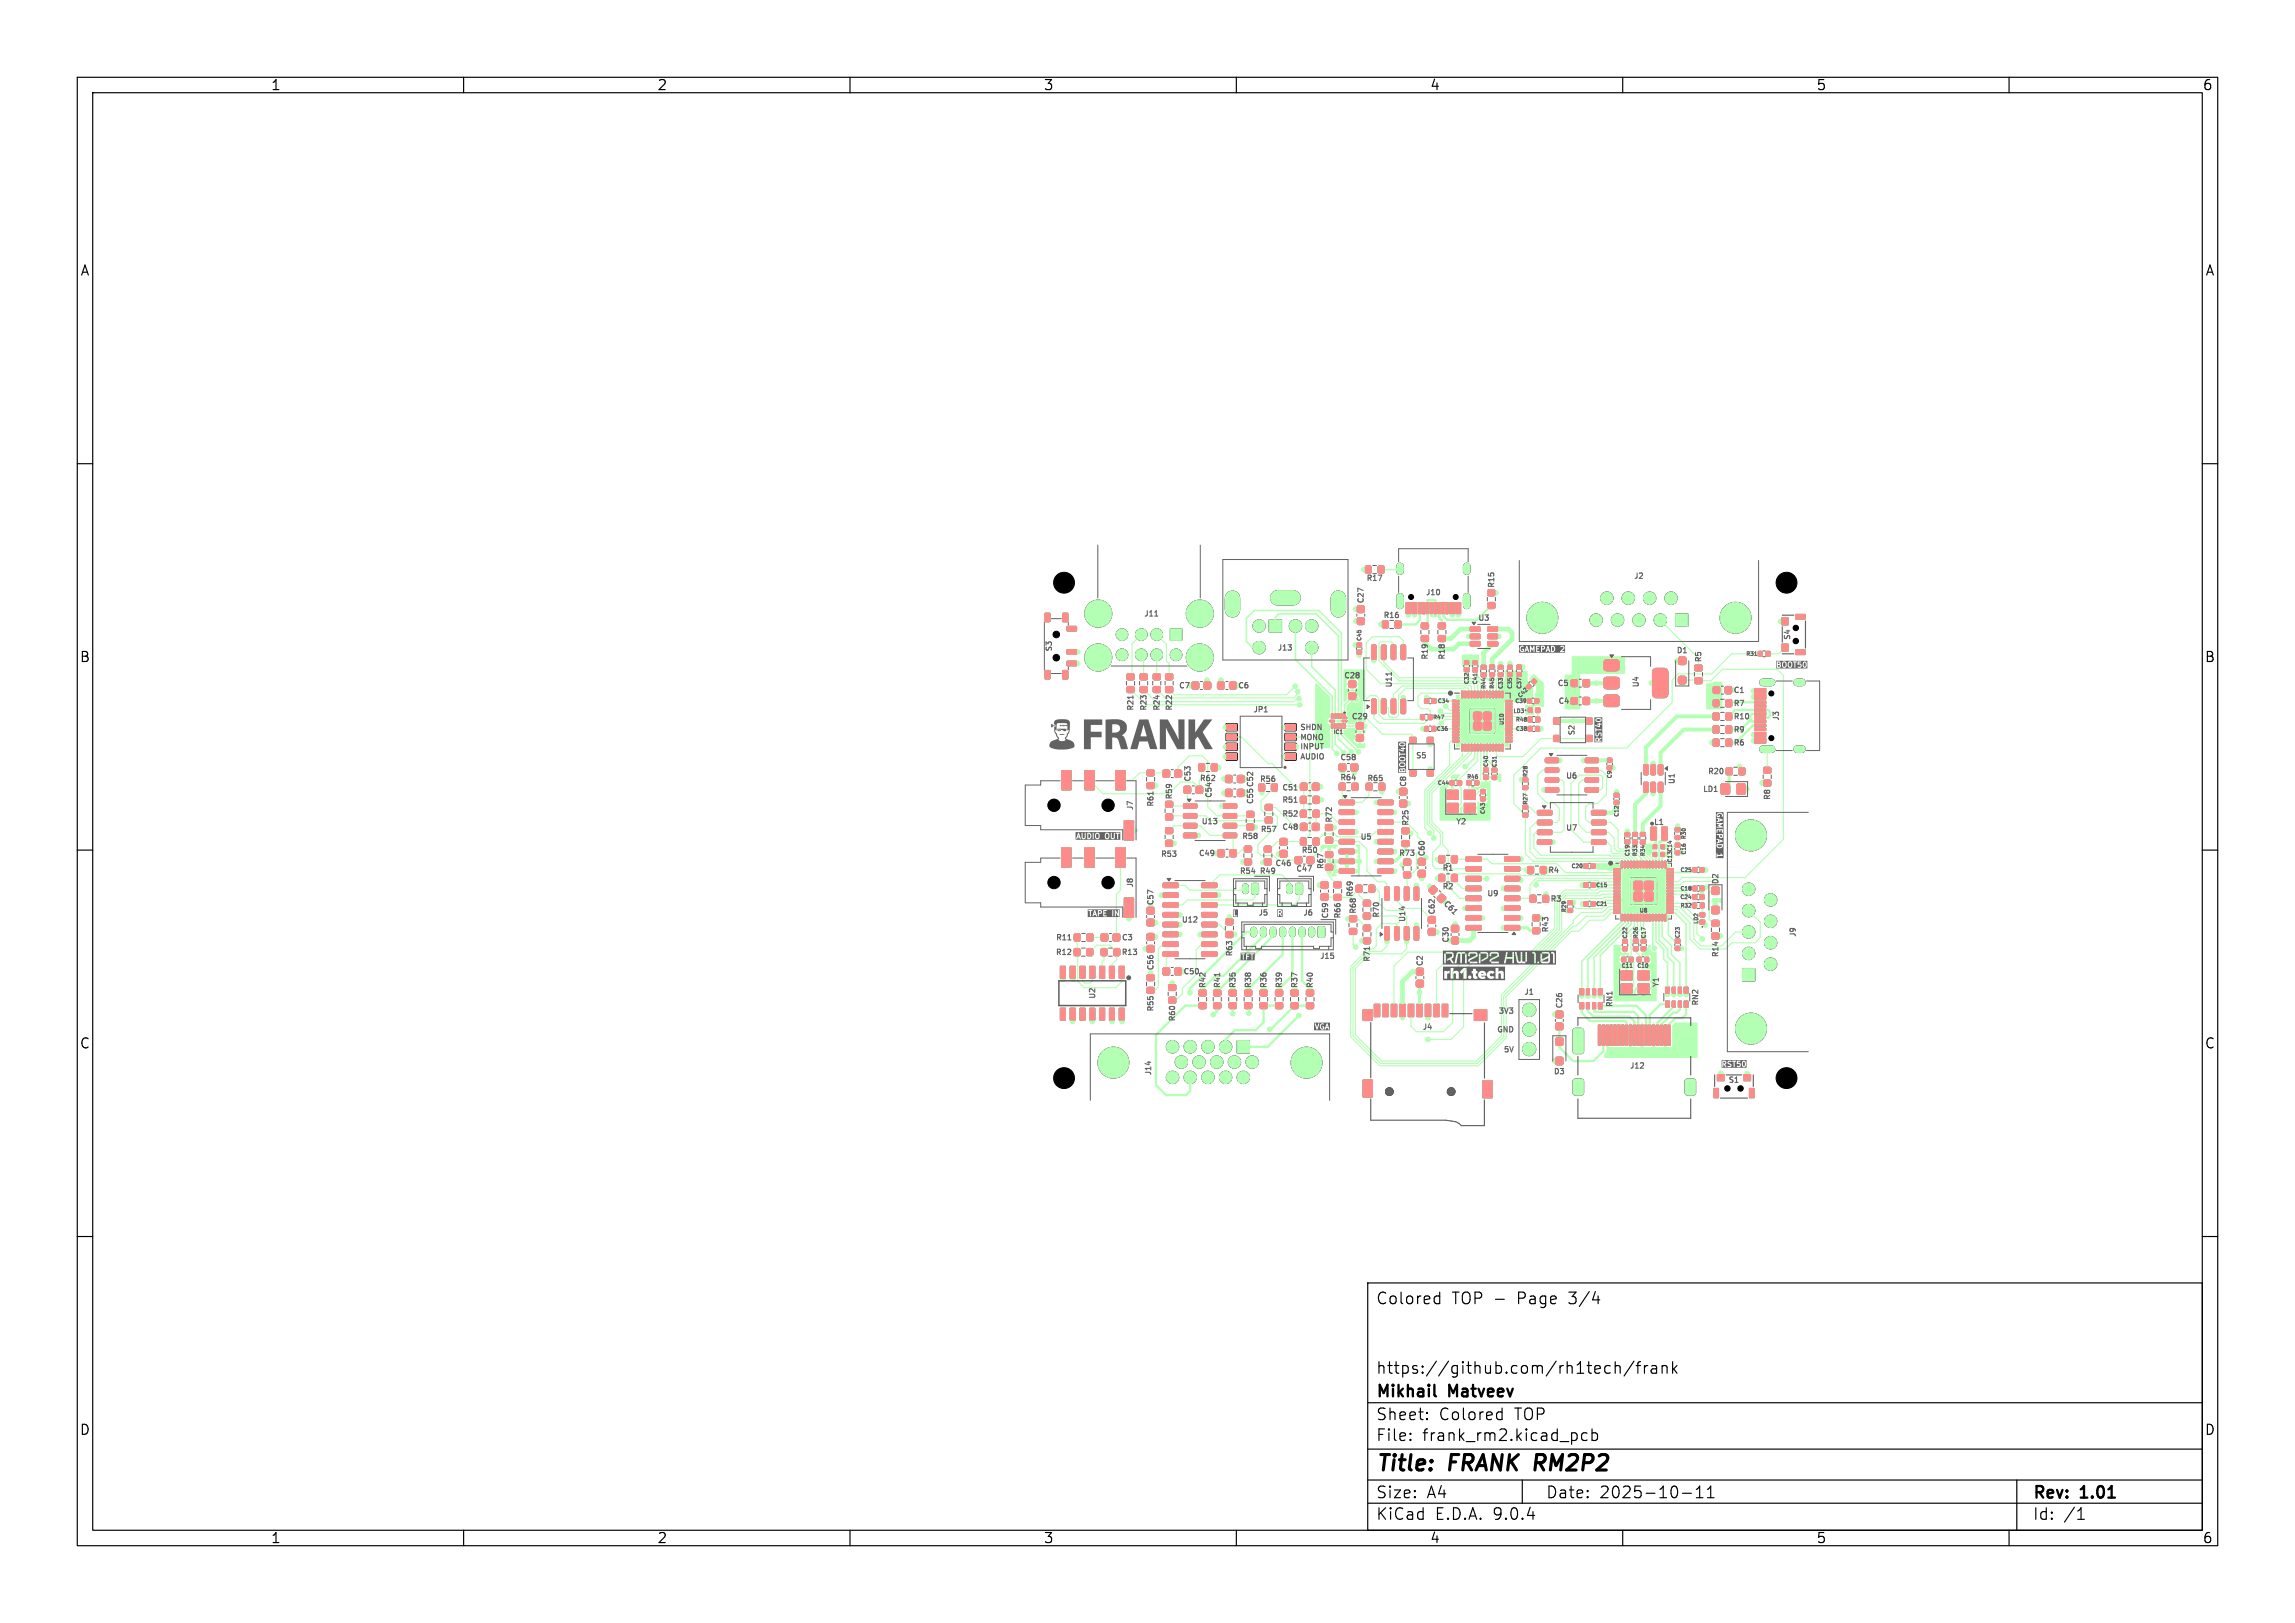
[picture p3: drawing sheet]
<svg xmlns="http://www.w3.org/2000/svg" width="297mm" height="210mm" viewBox="0 0 297 210" stroke-linecap="round" stroke-linejoin="round" font-family="sans-serif">
<defs><g id="words">
<g font-size="2.8">
<text x="178" y="190.9">Title:</text>
<text x="187.7" y="190.9">FRANK RM2P2</text>
</g>
<g font-size="2.1">
<text x="178" y="169">Colored</text>
<text x="187.9" y="169">TOP -</text>
<text x="196.5" y="169">Page</text>
<text x="203.3" y="169">3/4</text>
<text x="178" y="178">https://github.com/rh1tech/frank</text>
<text x="178" y="184">Sheet:</text>
<text x="178" y="181.2">Mikhail</text>
<text x="186.2" y="184">Colored</text>
<text x="187.6" y="181.2">Matveev</text>
<text x="196.1" y="184">TOP</text>
<text x="178" y="186.7">File:</text>
<text x="184.1" y="186.7">frank_rm2.kicad_pcb</text>
<text x="178" y="196.9">KiCad</text>
<text x="178" y="194.1">Size:</text>
<text x="184.7" y="194.1">A4</text>
<text x="185.7" y="196.9">E.D.A.</text>
<text x="193.3" y="196.9">9.0.4</text>
<text x="200" y="194.1">Date:</text>
<text x="207" y="194.1">2025-10-11</text>
<text x="263" y="194.3">Rev:</text>
<text x="263" y="196.9">Id:</text>
<text x="267.1" y="196.9">/1</text>
<text x="269.4" y="194.3">1.01</text>
</g>
<g font-size="1.8">
<text x="35" y="11.9">1</text>
<text x="85" y="11.9">2</text>
<text x="135" y="11.9">3</text>
<text x="185" y="11.9">4</text>
<text x="235" y="11.9">5</text>
<text x="285" y="11.9">6</text>
<text x="10.3" y="35.9">A</text>
<text x="285.4" y="35.9">A</text>
<text x="10.3" y="85.9">B</text>
<text x="285.3" y="85.9">B</text>
<text x="10.3" y="135.9">C</text>
<text x="285.3" y="135.9">C</text>
<text x="10.3" y="185.9">D</text>
<text x="285.3" y="185.9">D</text>
<text x="35" y="199.9">1</text>
<text x="85" y="199.9">2</text>
<text x="135" y="199.9">3</text>
<text x="185" y="199.9">4</text>
<text x="235" y="199.9">5</text>
<text x="285" y="199.9">6</text>
</g>
<g font-size="1" fill="#626262">
<text x="176.7" y="75.4">R17</text>
<text x="184.4" y="77.2">J10</text>
<text x="193.6" y="76.1" transform="rotate(-90 193.6 76.1)">R15</text>
<text x="211.4" y="75.1">J2</text>
<text x="148" y="80">J11</text>
<text x="176.7" y="78.2" transform="rotate(-90 176.7 78.2)">C27</text>
<text x="178.9" y="80.2">R16</text>
<text x="191.2" y="80.5">U3</text>
<text x="231.9" y="82.9" transform="rotate(-90 231.9 82.9)">S4</text>
<text x="136.3" y="84.4" transform="rotate(-90 136.3 84.4)">S3</text>
<text x="152.4" y="89.3">C7</text>
<text x="160.2" y="89.3">C6</text>
<text x="165.2" y="84.4">J13</text>
<text x="173.8" y="88">C28</text>
<text x="180.3" y="89.1" transform="rotate(-90 180.3 89.1)">U11</text>
<text x="185" y="85.5" transform="rotate(-90 185 85.5)">R19</text>
<text x="187.2" y="85.5" transform="rotate(-90 187.2 85.5)">R18</text>
<text x="201.5" y="89">C5</text>
<text x="212.3" y="89.1" transform="rotate(-90 212.3 89.1)">U4</text>
<text x="216.9" y="84.7">D1</text>
<text x="220.4" y="85.8" transform="rotate(-90 220.4 85.8)">R5</text>
<text x="224.3" y="89.9">C1</text>
<text x="146.9" y="92.1" transform="rotate(-90 146.9 92.1)">R21</text>
<text x="148.6" y="92.1" transform="rotate(-90 148.6 92.1)">R23</text>
<text x="150.3" y="92.1" transform="rotate(-90 150.3 92.1)">R24</text>
<text x="151.9" y="92.1" transform="rotate(-90 151.9 92.1)">R22</text>
<text x="162.1" y="92.4">JP1</text>
<text x="168.2" y="94.7">SHDN</text>
<text x="168.2" y="96">MONO</text>
<text x="174.8" y="93.3">C29</text>
<text x="201.6" y="91.3">C4</text>
<text x="203.9" y="95.3" transform="rotate(-90 203.9 95.3)">S2</text>
<text x="224.3" y="93.3">R10</text>
<text x="224.3" y="91.6">R7</text>
<text x="224.3" y="95">R9</text>
<text x="230.4" y="93.4" transform="rotate(-90 230.4 93.4)">J3</text>
<text x="154.3" y="101.3" transform="rotate(-90 154.3 101.3)">C53</text>
<text x="155.2" y="101.3">R62</text>
<text x="162.9" y="101.4">R56</text>
<text x="168.2" y="98.5">AUDIO</text>
<text x="168.2" y="97.2">INPUT</text>
<text x="173.3" y="98.6">C58</text>
<text x="173.3" y="101.2">R64</text>
<text x="176.8" y="101.3">R65</text>
<text x="182.2" y="101.9" transform="rotate(-90 182.2 101.9)">C8</text>
<text x="183.1" y="98.3">S5</text>
<text x="202.6" y="100.9">U6</text>
<text x="216.9" y="101.6" transform="rotate(-90 216.9 101.6)">U1</text>
<text x="220.9" y="100.4">R20</text>
<text x="224.3" y="96.7">R6</text>
<text x="146.8" y="104.9" transform="rotate(-90 146.8 104.9)">J7</text>
<text x="149.5" y="104.5" transform="rotate(-90 149.5 104.5)">R61</text>
<text x="151.9" y="103.5" transform="rotate(-90 151.9 103.5)">R59</text>
<text x="155.4" y="106.8">U13</text>
<text x="157" y="103.4" transform="rotate(-90 157 103.4)">C54</text>
<text x="162.4" y="104.2" transform="rotate(-90 162.4 104.2)">C55 C52</text>
<text x="163" y="107.9">R57</text>
<text x="165.8" y="102.5">C51</text>
<text x="165.8" y="105.9">R52</text>
<text x="165.8" y="104.1">R51</text>
<text x="165.8" y="107.6">C48</text>
<text x="172.6" y="106.6" transform="rotate(-90 172.6 106.6)">R72</text>
<text x="182.5" y="107" transform="rotate(-90 182.5 107)">R25</text>
<text x="188.3" y="106.8">Y2</text>
<text x="202.6" y="107.7">U7</text>
<text x="213.9" y="106.9">L1</text>
<text x="220.3" y="102.7">LD1</text>
<text x="229.3" y="103.6" transform="rotate(-90 229.3 103.6)">R8</text>
<text x="150.1" y="111.1">R53</text>
<text x="155" y="111">C49</text>
<text x="160.3" y="113.3">R54</text>
<text x="160.6" y="108.8">R58</text>
<text x="162.9" y="113.3">R49</text>
<text x="164.9" y="112.3">C46</text>
<text x="167.6" y="113">C47</text>
<text x="168.3" y="110.6">R50</text>
<text x="171.5" y="112.6" transform="rotate(-90 171.5 112.6)">R67</text>
<text x="176" y="108.8">U5</text>
<text x="180.9" y="110.9">R73</text>
<text x="184.6" y="110.9" transform="rotate(-90 184.6 110.9)">C60</text>
<text x="186.6" y="112.9">R1</text>
<text x="200.3" y="113.1">R4</text>
<text x="146.8" y="114.9" transform="rotate(-90 146.8 114.9)">J8</text>
<text x="149.5" y="117.2" transform="rotate(-90 149.5 117.2)">C57</text>
<text x="152.8" y="119.6">U12</text>
<text x="162.8" y="118.7">J5</text>
<text x="168.6" y="118.7">J6</text>
<text x="172.1" y="119" transform="rotate(-90 172.1 119)">C59</text>
<text x="173.7" y="119" transform="rotate(-90 173.7 119)">R66</text>
<text x="175.3" y="116.2" transform="rotate(-90 175.3 116.2)">R69</text>
<text x="175.7" y="118.3" transform="rotate(-90 175.7 118.3)">R68</text>
<text x="178.7" y="118.9" transform="rotate(-90 178.7 118.9)">R70</text>
<text x="182" y="119.4" transform="rotate(-90 182 119.4)">U14</text>
<text x="185.9" y="118.4" transform="rotate(-90 185.9 118.4)">C62</text>
<text x="186.6" y="115.3">R2</text>
<text x="186.6" y="117.1" transform="rotate(45 186.6 117.1)">C61</text>
<text x="192.4" y="116.2">U9</text>
<text x="200.6" y="116.9">R3</text>
<text x="222.6" y="114.5" transform="rotate(-90 222.6 114.5)">D2</text>
<text x="136.5" y="123.8">R12</text>
<text x="136.5" y="121.9">R11</text>
<text x="145.1" y="121.9">C3</text>
<text x="145.1" y="123.8">R13</text>
<text x="149.5" y="125.7" transform="rotate(-90 149.5 125.7)">C56</text>
<text x="159.7" y="123.9" transform="rotate(-90 159.7 123.9)">R63</text>
<text x="170.7" y="124.3">J15</text>
<text x="177.5" y="124.6" transform="rotate(-90 177.5 124.6)">R71</text>
<text x="184.3" y="125.1" transform="rotate(-90 184.3 125.1)">C2</text>
<text x="187.7" y="122.1" transform="rotate(-90 187.7 122.1)">C30</text>
<text x="200.6" y="120.8" transform="rotate(-90 200.6 120.8)">R43</text>
<text x="222.6" y="124" transform="rotate(-90 222.6 124)">R14</text>
<text x="232.6" y="121.3" transform="rotate(-90 232.6 121.3)">J9</text>
<text x="141.9" y="129.4" transform="rotate(-90 141.9 129.4)">U2</text>
<text x="149.5" y="131" transform="rotate(-90 149.5 131)">R55</text>
<text x="153.1" y="126.3">C50</text>
<text x="156.2" y="127.9" transform="rotate(-90 156.2 127.9)">R42</text>
<text x="158.1" y="127.9" transform="rotate(-90 158.1 127.9)">R41</text>
<text x="160.1" y="127.9" transform="rotate(-90 160.1 127.9)">R35</text>
<text x="162.1" y="127.9" transform="rotate(-90 162.1 127.9)">R38</text>
<text x="164.1" y="127.9" transform="rotate(-90 164.1 127.9)">R36</text>
<text x="166.1" y="127.9" transform="rotate(-90 166.1 127.9)">R39</text>
<text x="168.1" y="127.9" transform="rotate(-90 168.1 127.9)">R37</text>
<text x="170.1" y="127.9" transform="rotate(-90 170.1 127.9)">R40</text>
<text x="193.8" y="131.4">3V3</text>
<text x="197.2" y="128.9">J1</text>
<text x="202.4" y="130.6" transform="rotate(-90 202.4 130.6)">C26</text>
<text x="208.9" y="130.4" transform="rotate(-90 208.9 130.4)">RN1</text>
<text x="214.8" y="127.8" transform="rotate(-90 214.8 127.8)">Y1</text>
<text x="220" y="130.2" transform="rotate(-90 220 130.2)">RN2</text>
<text x="152.3" y="132.3" transform="rotate(-90 152.3 132.3)">R60</text>
<text x="184" y="133.4">J4</text>
<text x="193.6" y="133.8">GND</text>
<text x="194.5" y="136.4">5V</text>
<text x="149.2" y="139.3" transform="rotate(-90 149.2 139.3)">J14</text>
<text x="201" y="139.2">D3</text>
<text x="210.8" y="138.5">J12</text>
<text x="223.6" y="140.3">S1</text>
</g>
<g font-size=".7" fill="#626262">
<text x="176.3" y="83" transform="rotate(-90 176.3 83)">C45</text>
<text x="190.2" y="88.7" transform="rotate(-90 190.2 88.7)">C32</text>
<text x="191.3" y="88.7" transform="rotate(-90 191.3 88.7)">C41</text>
<text x="192.4" y="89.3" transform="rotate(-90 192.4 89.3)">R44</text>
<text x="193.5" y="89.3" transform="rotate(-90 193.5 89.3)">R45</text>
<text x="194.6" y="89.3" transform="rotate(-90 194.6 89.3)">C33</text>
<text x="195.8" y="89.3" transform="rotate(-90 195.8 89.3)">C35</text>
<text x="197" y="89.3" transform="rotate(-90 197 89.3)">C37</text>
<text x="225.9" y="85">R31</text>
<text x="172.5" y="95.1">IC1</text>
<text x="185.4" y="93.2">R47</text>
<text x="185.9" y="94.7">C36</text>
<text x="186" y="91.1">C34</text>
<text x="194.7" y="93.9" transform="rotate(-90 194.7 93.9)">U10</text>
<text x="195.7" y="92.4">LD3</text>
<text x="196" y="91.1">C39</text>
<text x="196" y="93.5">R48</text>
<text x="196" y="94.7">C38</text>
<text x="196.7" y="90.5" transform="rotate(-45 196.7 90.5)">C42</text>
<text x="185.9" y="101.7">C44</text>
<text x="189.8" y="100.9">R46</text>
<text x="192.7" y="99.3" transform="rotate(-90 192.7 99.3)">C40</text>
<text x="193.8" y="99.3" transform="rotate(-90 193.8 99.3)">C31</text>
<text x="197.8" y="100.6" transform="rotate(-90 197.8 100.6)">R28</text>
<text x="208.7" y="100.8" transform="rotate(-90 208.7 100.8)">C9</text>
<text x="192.3" y="105.4" transform="rotate(-90 192.3 105.4)">C43</text>
<text x="197.8" y="104.2" transform="rotate(-90 197.8 104.2)">R27</text>
<text x="209.6" y="105.8" transform="rotate(-90 209.6 105.8)">C12</text>
<text x="203.2" y="112.5">C20</text>
<text x="211" y="110.9" transform="rotate(-90 211 110.9)">C19</text>
<text x="212" y="110.9" transform="rotate(-90 212 110.9)">R33</text>
<text x="213" y="110.9" transform="rotate(-90 213 110.9)">R34</text>
<text x="216.5" y="111.7" transform="rotate(-90 216.5 111.7)">C13 C14</text>
<text x="217.3" y="113">C25</text>
<text x="218.3" y="110.7" transform="rotate(-90 218.3 110.7)">C16</text>
<text x="218.3" y="108.7" transform="rotate(-90 218.3 108.7)">R30</text>
<text x="202.8" y="118.1" transform="rotate(-90 202.8 118.1)">R29</text>
<text x="206.5" y="114.9">C15</text>
<text x="206.5" y="117.4">C21</text>
<text x="212.1" y="118.2">U8</text>
<text x="217.3" y="116.5">C24</text>
<text x="217.3" y="117.6">R32</text>
<text x="217.3" y="115.4">C18</text>
<text x="219.9" y="119.6" transform="rotate(-90 219.9 119.6)">LD2</text>
<text x="209.8" y="125.4">C11</text>
<text x="210.7" y="121.5" transform="rotate(-90 210.7 121.5)">C22</text>
<text x="211.8" y="125.4">C10</text>
<text x="212.1" y="121.5" transform="rotate(-90 212.1 121.5)">R26</text>
<text x="213.1" y="121.5" transform="rotate(-90 213.1 121.5)">C17</text>
<text x="217.5" y="121.4" transform="rotate(-90 217.5 121.4)">C23</text>
</g>
</g></defs>
<g fill="none" stroke="#000" stroke-width=".15">
<path d="M10 10h277v190h-277zM12 12h273v186h-273zM60 10v2M110 10v2M160 10v2M210 10v2M260 10v2M10 60h2M285 60h2M10 110h2M285 110h2M10 160h2"/>
<path d="M177 166h108v32h-108zM185.9 167.7l.4 .1M186.3 167.2v1.5M186.3 168.6l-.4 .1M206.1 168.2h.9M208 176.7l.4 .1M208.4 177.6l-.4 .1M209 176.8a.37 .37 0 0 1 .7 .1v.8M209 176.2v1.5M211.5 176.1l-1.3 2M211.7 176.7h.6M212.3 176.2l-.3 .1v.1v1.3"/>
<path d="M212.8 176.7v1M213.2 176.7a.38 .38 0 0 0-.4 .3M213.7 176.8l.2-.1 .4 .1 .1 .9M214.4 177.1h-.5a.29 .29 0 0 0-.2 .3 .29 .29 0 0 0 .2 .3l.5-.1M215.1 176.8a.37 .37 0 0 1 .6 .1v.8M215.1 176.7v1M216.5 176.2v1.5M216.6 177.1l.4 .6M217 176.7l-.5 .6M285 160h2M60 198v2M110 198v2"/>
<path d="M160 198v2M177 194.5h108M177 191.5h108M177 187.5h108M177 181.5h108M182.5 186.3h.1l-.1 .1M182.5 186.3v.1M182.5 185.5v.1M182.5 185.5h.1l-.1 .1M184.7 183.6v.1M184.7 183.6h-.1l.1 .1M184.7 182.8v.1"/>
<path d="M184.7 182.8h-.1l.1 .1M194 182.7l.4 .1M194.4 182.2v1.5M194.4 183.6l-.4 .1M197 191.5v3M205.4 185.5l-.4-.1-.3 .3v.4l.1 .2 .2 .1 .4-.1M206 185.5l.5-.1 .2 .3v.4l-.1 .2-.1 .1-.5-.1M206 184.9v1.5M210 198v2M217.7 193.2h1.2M219.5 193.8h.9M219.5 192.7l.5-.4v1.5"/>
<path d="M221 193.8h.8M221 192.7l.4-.4v1.5M260 198v2M261 191.5v6.5M268.9 196.6h.8M269 195.5l.3-.4v1.5"/>
</g>
<path d="M185.6 180.5l.2 .2" fill="none" stroke="#000" stroke-width=".3"/>
<g fill="#000" stroke="#000" stroke-width=".13">
<path d="M135.2 79.4h.7l-.1 1h-.6zM137.5 79.4h.7l-.1 1h-.6zM175.7 78.4h.1h.7l.1 .2-.1 .6-.2 .1-.6-.1-.1-.1zM176.7 73.3h.7v.8h-.7zM178.4 73.3h.7v.8h-.7zM182 78h.6v1.4h-.6zM182.8 78h.5v1.4h-.5zM183.6 78h.3v1.4h-.3zM184.1 78h.3v1.4h-.3zM184.6 78h.3v1.4h-.3zM185.1 78h.3v1.4h-.3zM185.6 78h.3v1.4h-.3z"/>
<path d="M186.1 78h.3v1.4h-.3zM186.6 78h.3v1.4h-.3zM187.1 78h.3v1.4h-.3zM187.6 78h.6v1.4h-.6zM188.4 78h.6v1.4h-.6zM192.6 76.4h.8v.6h-.8zM192.6 78h.8v.7h-.8zM216.8 79.4h1.6v1.6h-1.6zM230.6 80h.8v.9h-.8zM232.4 79.5h1.2v.6h-1.2zM135.2 86.8h.7l-.1 1h-.6zM137.5 86.8h.7l-.1 1h-.6z"/>
<path d="M138.1 81.1h1.2v.5h-1.2zM138.1 84.1h1.2v.5h-1.2zM138.1 85.6h1.2v.5h-1.2zM145.9 88.9h.8v.7h-.8zM145.9 87.2h.8v.7h-.8zM147.6 88.9h.8v.7h-.8zM147.6 87.2h.8v.7h-.8zM149.3 88.9h.8v.7h-.8zM149.3 87.2h.8v.7h-.8zM150.9 88.9h.8v.7h-.8zM150.9 87.2h.8v.7h-.8zM151.4 81.4h1.5v1.5h-1.5z"/>
<path d="M154.3 88.3l.2-.1 .6 .1v.2v.6l-.2 .1-.6-.1v-.1zM155.2 98.9h.6v.8h-.6zM155.9 88.3l.1-.1 .6 .1 .1 .2-.1 .6-.1 .1-.6-.1-.1-.1zM156.8 98.9h.7v.8h-.7zM157.6 88.3l.2-.1 .6 .1v.2v.6l-.2 .1-.6-.1-.1-.1zM159.2 88.3l.1-.1 .6 .1 .1 .2-.1 .6-.1 .1-.6-.1-.1-.1zM158.7 93.6h1.4v.9l-1.4 .1zM158.7 94.9h1.4v.9h-1.4zM158.7 96.2h1.4v.9h-1.4zM158.7 97.5l1.4-.1v.9l-1.4 .1zM164.3 80.2h1.6v1.6h-1.6zM166.3 97.5l1.4-.1v.9l-1.4 .1z"/>
<path d="M166.3 96.2h1.4v.9h-1.4zM166.3 94.9h1.4v.9h-1.4zM166.3 93.6h1.4v.9l-1.4 .1zM172.1 93.2h.6v.2h-.6zM172.3 92.4h.2v.6h-.2zM172.3 93.7h.2v.6h-.2zM172.7 92.4h.2v.6h-.2zM172.7 93.7h.2v.6h-.2zM173.1 92.4h.2v.6h-.2zM173.1 93.7h.2v.6h-.2zM173.5 92.4h.2v.6h-.2zM173.5 93.7h.2v.6h-.2z"/>
<path d="M173.7 93.2h.6v.2h-.6zM173.9 92.4h.2v.6h-.2zM173.9 93.7h.2v.6h-.2zM174.1 92.8h.2v.2h-.2zM173.3 98.9l.2-.1 .6 .1 .1 .2-.1 .6-.2 .1-.6-.1v-.1zM174.6 89.7l.1-.1 .7 .1 .1 .2-.1 .6h-.2h-.6l-.1-.2zM174.6 88.1h.1h.7l.1 .2-.1 .6-.2 .1-.6-.1-.1-.1zM174.9 98.9l.1-.1 .7 .1v.2v.6l-.2 .1-.6-.1-.1-.1zM175.6 84.2h.6v.4h-.6zM175.6 83.2h.6v.5h-.6zM175.7 80l.1-.1 .7 .1 .1 .2-.1 .6h-.2h-.6l-.1-.2zM175.6 93.5h.1h.7l.1 .2-.1 .6-.2 .1-.6-.1-.1-.1z"/>
<path d="M175.6 95.1l.1-.1 .7 .1 .1 .2-.1 .6h-.2h-.6l-.1-.2zM177.5 90.5h.4h.2v1.7l-.1 .1-.4 .1-.1-.1zM177.5 83.5h.4h.2v1.7l-.1 .1-.4 .1-.1-.1zM178.9 80.4h.7v.8h-.7zM178.8 90.5h.4h.2v1.7l-.1 .1-.4 .1-.1-.1zM178.8 83.5h.4h.2v1.7l-.1 .1-.4 .1-.1-.1zM180.1 90.5h.4h.1v1.7l-.1 .1-.3 .1-.2-.1zM180.1 83.5h.4h.1v1.7l-.1 .1-.3 .1-.2-.1zM180.6 80.4h.7v.8h-.7zM181.3 90.5h.5h.1v1.7l-.1 .1-.3 .1-.2-.1zM181.3 83.5h.5h.1v1.7l-.1 .1-.3 .1-.2-.1zM182.5 95.4h.7v.8h-.7z"/>
<path d="M184 82.3h.8v.7h-.8zM184 80.6h.8v.7h-.8zM183.9 92.5h.4v.6h-.4zM184.7 95.4h.8v.8h-.8zM184.4 94h.4v.6h-.4zM184.4 90.4h.5v.6h-.5zM184.9 92.5h.4v.6h-.4zM185.3 94h.5v.6h-.5zM185.3 90.4h.5v.6h-.5zM186.2 82.3h.8v.7h-.8zM186.2 80.6h.8v.7h-.8zM188 90.6h.8v.2h-.8z"/>
<path d="M188 91h.8v.2h-.8zM188 91.4h.8v.2h-.8zM188 91.8h.8v.2h-.8zM188 92.2h.8v.2h-.8zM188 92.6h.8v.2h-.8zM188 93h.8v.2h-.8zM188 93.4h.8v.2h-.8zM188 93.8h.8v.2h-.8zM188 94.2h.8v.2h-.8zM188 94.6h.8v.2h-.8zM188 95h.8v.2h-.8zM188 95.4h.8v.2h-.8z"/>
<path d="M188 95.8h.8v.2h-.8zM189.2 96.3l.1 .1v.8l-.2-.1zM189.2 89.4l.1 .1v.8h-.2zM189.6 96.3l.1 .1v.8l-.2-.1zM189.6 89.4l.1 .1v.8h-.2zM189.5 86.4h.6v.5h-.6zM189.5 85.5h.6v.5h-.6zM190 96.3l.1 .1v.8l-.2-.1zM190 89.4l.1 .1v.8h-.2zM190.3 91.7h3.1v3.2h-3.1zM190.3 81.1h1.2l.1 .2v.3l-.2 .1h-1.1l-.1-.1zM190.3 82.1h1.2l.1 .1v.4l-.2 .1-1.1-.1-.1-.1z"/>
<path d="M190.3 83h1.2l.1 .2v.3l-.2 .1h-1.1l-.1-.1zM190.4 96.3l.1 .1v.8l-.2-.1zM190.4 89.4l.1 .1v.8h-.2zM190.6 86.5h.6v.4h-.6zM190.6 85.5h.6v.5h-.6zM190.8 96.3l.1 .1v.8l-.2-.1zM190.8 89.4l.1 .1v.8h-.2zM191.2 96.3l.1 .1v.8l-.2-.1zM191.2 89.4l.1 .1v.8h-.2zM191.6 96.3l.1 .1v.8l-.2-.1zM191.6 89.4l.1 .1v.8h-.2zM192 96.3l.1 .1v.8l-.2-.1z"/>
<path d="M192 89.4l.1 .1v.8h-.2zM191.7 86.1h.6v.4h-.6zM191.7 87.1h.6v.5h-.6zM192.4 96.3l.1 .1v.8l-.2-.1zM192.4 89.4l.1 .1v.8h-.2zM192 99.4h.6v.5h-.6zM192.6 83h1.1l.1 .2v.3l-.1 .1h-1.1l-.1-.1zM192.6 82.1h1.1l.1 .1v.4l-.1 .1-1.1-.1-.1-.1zM192.6 81.1h1.1l.1 .2v.3l-.1 .1h-1.1l-.1-.1zM192.8 96.3l.1 .1v.8l-.2-.1zM192.8 89.4l.1 .1v.8h-.2zM193.2 96.3l.1 .1v.8l-.2-.1z"/>
<path d="M193.2 89.4l.1 .1v.8h-.2zM192.8 86.1h.6v.4h-.6zM192.8 87.1h.6v.4h-.6zM193.6 96.3l.1 .1v.8l-.2-.1zM193.6 89.4l.1 .1v.8h-.2zM193.1 99.4h.6v.5h-.6zM194 96.3l.1 .1v.8l-.2-.1zM194 89.4l.1 .1v.8h-.2zM193.9 87.1h.6v.4h-.6zM193.9 86.1h.6v.5h-.6zM194.4 96.3l.1 .1v.8l-.2-.1zM194.4 89.4l.1 .1v.8h-.2z"/>
<path d="M194.9 95.8h.8v.2h-.8zM194.9 95.4h.8v.2h-.8zM194.9 95h.8v.2h-.8zM194.9 94.6h.8v.2h-.8zM194.9 94.2h.8v.2h-.8zM194.9 93.8h.8v.2h-.8zM194.9 93.4h.8v.2h-.8zM194.9 93h.8v.2h-.8zM194.9 92.6h.8v.2h-.8zM194.9 92.2h.8v.2h-.8zM194.9 91.8h.8v.2h-.8zM194.9 91.4h.8v.2h-.8z"/>
<path d="M194.9 91h.8v.2h-.8zM194.9 90.6h.8v.2h-.8zM195.1 87h.6v.5h-.6zM195.1 86.1h.6v.5h-.6zM196.3 87h.6v.5h-.6zM196.3 86.1h.6v.5h-.6zM197.5 88.7l.4-.2 .3 .3v.1l-.4 .3-.3-.3zM197.7 90.4h.5v.6h-.5zM197.8 91.6h.5v.6h-.5zM197.8 94h.5v.6h-.5zM198.2 88l.4-.2 .3 .3v.1l-.4 .3-.3-.3zM197.8 92.8h.4v.6h-.4z"/>
<path d="M198.7 90.4h.4v.6h-.4zM198.7 94h.5v.6h-.5zM198.7 91.6h.6v.6h-.6zM198.8 92.8h.4v.6h-.4zM200 98.1h1.6l.1 .1v.4l-.1 .1h-1.5l-.1-.2zM200 99.4h1.6l.1 .1v.4l-.1 .1h-1.5l-.1-.2zM201.1 95.2h.7v.7h-.7zM201.1 92.9h.7v.8h-.7zM203.3 88l.2-.1 .6 .1 .1 .2-.1 .6-.2 .1-.6-.1v-.1zM203.3 90.3l.2-.1 .6 .1 .1 .2-.1 .6-.2 .1-.6-.1v-.1zM205.2 99.4h1.6l.1 .1v.4l-.2 .1h-1.5l-.1-.2zM205.2 98.1h1.6l.1 .1v.4l-.2 .1h-1.5l-.1-.2z"/>
<path d="M204.9 88l.1-.1 .7 .1v.2v.6l-.2 .1-.6-.1-.1-.1zM204.9 90.3l.1-.1 .7 .1v.2v.6l-.2 .1-.6-.1-.1-.1zM205.3 95.2h.7v.7h-.7zM205.3 92.9h.7v.8h-.7zM207.6 85.5l.3-.2 1.5 .1 .1 .3v1l-.3 .1h-1.5l-.1-.3zM207.6 87.8l.3-.2 1.5 .1 .1 .3v1l-.3 .1h-1.5l-.1-.3zM207.6 90.1l.3-.2 1.5 .1 .1 .3v1l-.3 .1h-1.5l-.1-.3zM208 98.1h.6v.5h-.6zM208 99.1h.6v.5h-.6zM212.7 99l.4-.1 .2 .1v1.1l-.1 .2h-.4l-.1-.1zM214 86.6l.2-.1h1.1h.3l.2 .2v3.1v.2l-.2 .2-1.4 .1-.3-.3-.1-3zM213.7 99l.4-.1 .1 .1v1.1v.2h-.4l-.1-.1z"/>
<path d="M214.6 99l.4-.1 .2 .1v1.1l-.1 .2h-.4l-.1-.1zM217.3 87.6l.1-.1 .7 .1 .1 .2-.1 .6-.2 .1-.6-.1-.1-.1zM217.3 85.1l.1-.1 .7 .1 .1 .2-.1 .6-.2 .1-.6-.1-.1-.1zM219.4 87.7h.8v.7h-.8zM219.4 86.1h.8v.7h-.8zM221.7 92.3h.7v.8h-.7zM221.7 95.7h.7v.8h-.7zM221.7 90.6h.7v.8h-.7zM221.7 94h.7v.8h-.7zM221.7 88.9l.2-.1 .6 .1 .1 .2-.1 .6-.2 .1-.6-.1v-.1zM223.4 92.3h.7v.8h-.7zM223.4 95.7h.7v.8h-.7z"/>
<path d="M223.4 90.6h.7v.8h-.7zM223.4 94h.7v.8h-.7zM223.4 99.4h.7v.8h-.7zM223.3 88.9l.1-.1 .7 .1v.2v.6l-.2 .1-.6-.1-.1-.1zM225.1 99.4h.7v.8h-.7zM227.6 84.3h.4v.6h-.4zM227.1 95.5h1.4v.6h-1.4zM227.1 94.8h1.4v.6h-1.4zM227.1 94.2h1.4v.3h-1.4zM227.1 93.7h1.4v.3h-1.4zM227.1 93.2h1.4v.3h-1.4zM227.1 92.7h1.4v.3h-1.4z"/>
<path d="M227.1 92.2h1.4v.3h-1.4zM227.1 91.7h1.4v.3h-1.4zM227.1 91.2h1.4v.3h-1.4zM227.1 90.7h1.4v.3h-1.4zM227.1 89.9h1.4v.6h-1.4zM227.1 89.1h1.4v.6h-1.4zM228.6 84.3h.5v.6h-.5zM228.3 99.3h.8v.7h-.8zM230.6 83.4h.8v.9h-.8zM232.4 84.1h1.2v.6h-1.2zM137.4 109.7h1.2v2.5h-1.2zM137.4 99.7h1.2v2.5h-1.2z"/>
<path d="M140.4 109.7h1.2v2.5h-1.2zM140.4 99.7h1.2v2.5h-1.2zM144.4 109.7h1.2v2.5h-1.2zM144.4 99.7h1.2v2.5h-1.2zM145.5 116.2h1.2v2.5h-1.2zM145.5 106.2h1.2v2.5h-1.2zM148.5 101.3h.8v.7h-.8zM148.5 99.7h.8v.6h-.8zM148.5 119l.1-.1 .7 .1 .1 .2-.1 .6h-.2h-.6l-.1-.2zM148.5 117.4h.1h.7l.1 .2-.1 .6-.2 .1-.6-.1-.1-.1zM150.5 114.3h1.9l.1 .1v.4l-.1 .1-1.8-.1-.1-.1zM150.5 115.6l1.9-.1 .1 .2v.3l-.1 .1h-1.8l-.1-.1z"/>
<path d="M150.5 116.8h1.9l.1 .1v.4l-.1 .1h-1.8l-.1-.2zM150.5 118.1h1.9l.1 .1v.4l-.1 .1h-1.8l-.1-.2zM150.5 119.4l1.9-.1 .1 .2v.3l-.1 .1h-1.8l-.1-.1zM150.5 99.7l.2-.1 .6 .1 .1 .2-.1 .6-.2 .1-.6-.1v-.1zM150.9 107.1h.8v.7h-.8zM150.9 108.8h.8v.7h-.8zM150.9 103.7h.8v.7h-.8zM150.9 105.4h.8v.7h-.8zM152.1 99.7l.1-.1 .7 .1v.2v.6l-.2 .1-.6-.1-.1-.1zM153.2 104h1.6l.1 .1v.4l-.2 .1h-1.5v-.2zM153.2 105.3h1.6l.1 .1v.4l-.2 .1h-1.5v-.2zM153.2 106.6l1.6-.1 .1 .2v.3l-.2 .1h-1.5v-.1z"/>
<path d="M153.2 107.8h1.6l.1 .2v.3l-.2 .1h-1.5v-.1zM153.3 101.8l.1-.1 .6 .1 .1 .2-.1 .6-.1 .1-.6-.1-.1-.1zM154.8 101.8l.2-.1 .6 .1v.2v.6l-.2 .1-.6-.1-.1-.1zM155.5 119.4l1.9-.1 .1 .2v.3l-.1 .1h-1.8l-.1-.1zM155.5 118.1h1.9l.1 .1v.4l-.1 .1h-1.8l-.1-.2zM155.5 116.8h1.9l.1 .1v.4l-.1 .1h-1.8l-.1-.2zM155.5 115.6l1.9-.1 .1 .2v.3l-.1 .1h-1.8l-.1-.1zM155.5 114.3h1.9l.1 .1v.4l-.1 .1-1.8-.1-.1-.1zM157.6 110l.2-.1 .6 .1 .1 .2-.1 .6-.2 .1-.6-.1v-.1zM158.3 107.8h1.7l.1 .2-.1 .3-.1 .1h-1.5l-.1-.1zM158.3 106.6l1.7-.1 .1 .2-.1 .3-.1 .1h-1.5l-.1-.1zM158.3 105.3h1.7l.1 .1-.1 .4-.1 .1h-1.5l-.1-.2z"/>
<path d="M158.3 104h1.7l.1 .1-.1 .4-.1 .1h-1.5l-.1-.2zM159.2 110l.1-.1 .7 .1v.2v.6l-.2 .1-.6-.1-.1-.1zM158.7 118.9h.8v.7h-.8zM158.6 102.2l.2-.1 .6 .1 .1 .2-.1 .6-.1 .1-.7-.1v-.1zM158.6 100.4l.2-.1 .6 .1 .1 .2-.1 .6-.1 .1-.7-.1v-.1zM160.2 102.2l.1-.1 .7 .1v.2v.6l-.2 .1-.6-.1-.1-.1zM160.2 100.4l.1-.1 .7 .1v.2v.6l-.2 .1-.6-.1-.1-.1zM161.1 111.2h.8v.7h-.8zM161.1 109.5h.8v.7h-.8zM161.4 105h.8v.7h-.8zM161.4 106.7h.8v.7h-.8zM162 114.4l.6-.1 .3 .1v1.1l-.2 .2h-.5l-.2-.1z"/>
<path d="M162.9 101.5h.7v.8h-.7zM163.8 105.8h.8v.7h-.8zM163.8 104.1h.8v.7h-.8zM163.7 109.5h.8v.7h-.8zM163.7 111.2h.8v.7h-.8zM164.6 101.5h.7v.8h-.7zM165.7 108.5h.2h.6l.1 .2-.1 .6-.2 .1-.6-.1-.1-.1zM165.7 110.1l.2-.1 .6 .1 .1 .2-.1 .6h-.2h-.6l-.1-.2zM168.3 101.4l.2-.1 .6 .1 .1 .2-.1 .6-.1 .1-.7-.1v-.1zM168.3 103.1h.7v.8h-.7zM167.6 110.9l.2-.1 .6 .1 .1 .2-.1 .6-.2 .1-.6-.1v-.1zM167.7 114.4l.7-.1 .2 .1v1.1l-.2 .2h-.5l-.2-.1z"/>
<path d="M168.3 104.9h.7v.8h-.7zM168.3 108.5h.7v.8h-.7zM168.3 106.6l.2-.1 .6 .1 .1 .2-.1 .6-.1 .1-.7-.1v-.1zM169.9 101.4l.2-.1 .6 .1v.2v.6l-.2 .1-.6-.1-.1-.1zM170 103.1h.7v.8h-.7zM169.2 110.9l.1-.1 .7 .1v.2v.6l-.2 .1-.6-.1-.1-.1zM170 104.9h.7v.8h-.7zM169.9 106.6l.2-.1 .6 .1v.2v.6l-.2 .1-.6-.1-.1-.1zM170 108.5h.7v.8h-.7zM171 115.7l.1-.1 .7 .1 .1 .2-.1 .6h-.1h-.7l-.1-.2zM171 114.1h.1h.7l.1 .2-.1 .6-.1 .1-.7-.1-.1-.1zM171.6 111.9h.8v.7h-.8z"/>
<path d="M171.6 110.2h.8v.7h-.8zM171.6 108.4h.8v.7h-.8zM171.6 106.7h.8v.7h-.8zM172.7 115.8h.8v.7h-.8zM172.7 114.1h.8v.7h-.8zM173.3 103.6l1.9-.1 .1 .2v.3l-.1 .1h-1.8l-.1-.1zM173.3 104.8h1.9l.1 .2v.3l-.1 .1h-1.8l-.1-.1zM173.3 106.1h1.9l.1 .1v.4l-.1 .1h-1.8l-.1-.2zM173.3 107.4h1.9l.1 .1v.3l-.1 .1h-1.8l-.1-.1zM173.3 108.7l1.9-.1 .1 .2v.3l-.1 .1h-1.8l-.1-.1zM173.3 109.9h1.9l.1 .1v.4l-.1 .1h-1.8l-.1-.2zM173.3 111.2h1.9l.1 .1v.4l-.1 .1-1.8-.1-.1-.1z"/>
<path d="M173.3 112.5l1.9-.1 .1 .2v.3l-.1 .1h-1.8l-.1-.1zM173.4 101.4h.6v.8h-.6zM174.7 118.5h.8v.7h-.8zM175 101.4h.7v.8h-.7zM175.5 114.6h.7v.8h-.7zM176.8 101.4h.7v.8h-.7zM176.5 116.5h.8v.7h-.8zM176.5 118.2h.8v.7h-.8zM176.5 119.7h.8v.7h-.8zM177.2 114.6h.7v.8h-.7zM178.3 112.5l1.9-.1 .1 .2v.3l-.2 .1h-1.7l-.1-.1zM178.3 111.2h1.9l.1 .1v.4l-.2 .1-1.7-.1-.1-.1z"/>
<path d="M178.3 109.9h1.9l.1 .1v.4l-.2 .1h-1.7l-.1-.2zM178.3 108.7l1.9-.1 .1 .2v.3l-.2 .1h-1.7l-.1-.1zM178.3 107.4h1.9l.1 .1v.3l-.2 .1h-1.7l-.1-.1zM178.3 106.1h1.9l.1 .1v.4l-.2 .1h-1.7l-.1-.2zM178.3 104.8h1.9l.1 .2v.3l-.2 .1h-1.7l-.1-.1zM178.3 103.6l1.9-.1 .1 .2v.3l-.2 .1h-1.7l-.1-.1zM178.5 101.4h.7v.8h-.7zM179.2 114.8h.4h.2v1.6l-.1 .1h-.4l-.1-.1zM180.5 114.8h.4h.2v1.6l-.1 .1h-.4l-.1-.1zM181.2 102h.2h.6l.1 .2-.1 .6-.2 .1-.6-.1-.1-.1zM181.2 103.6l.2-.1 .6 .1 .1 .2-.1 .6h-.2h-.6l-.1-.2zM181.8 114.8h.4h.1v1.6l-.1 .1h-.3l-.2-.1z"/>
<path d="M181.5 107.2h.8v.6h-.8zM181.5 108.8h.8v.7h-.8zM181.7 111.2h.8v.7h-.8zM181.7 112.9h.8v.6h-.8zM182.5 99.6h.7v.8h-.7zM183 114.8h.5h.1v1.6l-.1 .1h-.3l-.2-.1zM183.6 112.7l.2-.1 .6 .1 .1 .1-.1 .6-.2 .1-.6-.1-.1-.1zM183.6 111.1h.2h.6l.1 .2-.1 .6-.2 .1-.6-.1-.1-.2zM184.7 99.6h.8v.8h-.8zM185.3 114.7l.2-.1 .1 .1 .4 .4-.1 .2-.5 .4-.4-.4-.1-.1zM184.9 118.6h.1h.7l.1 .2-.1 .6-.2 .1-.6-.1-.1-.1zM186.4 115.8l.2-.1 .1 .1 .4 .4-.1 .2-.5 .4-.1-.1-.4-.4z"/>
<path d="M186.2 113.2h.7v.8h-.7zM186.2 110.8h.7v.8h-.7zM187.3 104h1.4v1.2h-1.4zM187.3 102.3h1.4v1.2h-1.4zM187.7 101h.5v.6h-.5zM187.9 119.8l.1-.1 .7 .1 .1 .1-.1 .6-.2 .1-.6-.1-.1-.1zM187.9 113.2h.7v.8h-.7zM187.9 110.8h.7v.8h-.7zM188.6 101h.5v.6h-.5zM189.5 104h1.4v1.2h-1.4zM189.5 102.3h1.4v1.2h-1.4zM189.9 101h.4v.6h-.4z"/>
<path d="M190.9 101h.4v.6h-.4zM189.7 110.9h1.9l.1 .1v.4l-.2 .1-1.7-.1-.1-.1zM189.7 112.2l1.9-.1 .1 .2v.3l-.2 .1h-1.7l-.1-.1zM189.7 113.4h1.9l.1 .1v.4l-.2 .1h-1.7l-.1-.2zM189.7 114.7h1.9l.1 .1v.4l-.2 .1h-1.7l-.1-.2zM189.7 116l1.9-.1 .1 .2v.3l-.2 .1h-1.7l-.1-.1zM189.7 117.2h1.9l.1 .2v.3l-.2 .1h-1.7l-.1-.1zM189.7 118.5h1.9l.1 .1v.4l-.2 .1h-1.7l-.1-.2zM191.6 102.2h.6v.5h-.6zM191.6 103.1h.6v.5h-.6zM192 100.3h.6v.5h-.6zM193.1 100.4h.6v.4h-.6z"/>
<path d="M194.7 118.5h1.9l.1 .1v.4l-.2 .1h-1.7l-.1-.2zM194.7 117.2h1.9l.1 .2v.3l-.2 .1h-1.7l-.1-.1zM194.7 116l1.9-.1 .1 .2v.3l-.2 .1h-1.7l-.1-.1zM194.7 114.7h1.9l.1 .1v.4l-.2 .1h-1.7l-.1-.2zM194.7 113.4h1.9l.1 .1v.4l-.2 .1h-1.7l-.1-.2zM194.7 112.2l1.9-.1 .1 .2v.3l-.2 .1h-1.7l-.1-.1zM194.7 110.9h1.9l.1 .1v.4l-.2 .1-1.7-.1-.1-.1zM197.1 104.2h.6v.5h-.6zM197.1 105.2h.6v.5h-.6zM197.1 100.7h.6v.4h-.6zM197.1 101.7h.6v.4h-.6zM197.7 112.2h.7v.8h-.7z"/>
<path d="M198 115.9h.7v.8h-.7zM199 104.9h1.8l.1 .1-.1 .4-.1 .1-1.7-.1v-.1zM199 106.2l1.8-.1 .1 .2-.1 .3-.1 .1h-1.7v-.1zM199 107.4h1.8l.1 .1-.1 .4-.1 .1h-1.7v-.2zM199 108.7h1.8l.1 .1-.1 .4-.1 .1h-1.7v-.2zM198.4 118.4h.8v.7h-.8zM199.4 112.2h.7v.8h-.7zM199.7 115.9h.7v.8h-.7zM200 100.7l1.6-.1 .1 .2v.3l-.1 .1h-1.5l-.1-.1zM200 101.9h1.6l.1 .2v.3l-.1 .1h-1.5l-.1-.1zM202.9 116.6h.6v.4h-.6zM202.9 117.6h.6v.4h-.6z"/>
<path d="M205.2 101.9h1.6l.1 .2v.3l-.2 .1h-1.5l-.1-.1zM205.2 100.7l1.6-.1 .1 .2v.3l-.2 .1h-1.5l-.1-.1zM205 114.3h.5v.5h-.5zM205 116.7h.5v.5h-.5zM205 111.8h.5v.5h-.5zM206 108.7h1.8l.1 .1-.1 .4-.1 .1h-1.7v-.2zM206 107.4h1.8l.1 .1-.1 .4-.1 .1h-1.7v-.2zM206 106.2l1.8-.1 .1 .2-.1 .3-.1 .1h-1.7v-.1zM206 104.9h1.8l.1 .1-.1 .4-.1 .1-1.7-.1v-.1zM205.9 114.3h.5v.5h-.5zM205.9 116.7h.5v.5h-.5zM205.9 111.8h.5v.5h-.5z"/>
<path d="M208.8 112.4h.8l.1 .2h-.8zM208.8 112.8h.8l.1 .2h-.8zM208.8 113.2h.8l.1 .2h-.8zM208.8 113.6h.8l.1 .2h-.8zM208.8 114h.8l.1 .2h-.8zM208.8 114.4h.8l.1 .2h-.8zM208.8 114.8h.8l.1 .2h-.8zM208.8 115.2h.8l.1 .2h-.8zM208.8 115.6h.8l.1 .2h-.8zM208.8 116h.8l.1 .2h-.8zM208.8 116.4h.8l.1 .2h-.8zM208.8 116.8h.8l.1 .2h-.8z"/>
<path d="M208.8 117.2h.8l.1 .2h-.8zM208.8 117.6h.8l.1 .2h-.8zM208.8 118h.8l.1 .2h-.8zM208.9 103.6h.6v.5h-.6zM208.9 102.6h.6v.5h-.6zM209.8 118.4h.2l-.1 .8-.1-.1zM209.8 111.4l.2 .1-.1 .8h-.1zM210.2 118.3l.2 .1-.1 .8-.1-.1zM210.2 111.4l.2 .1-.1 .8h-.1zM210.3 108.7h.6v.5h-.6zM210.3 107.7h.6v.5h-.6zM210.6 118.3l.2 .1-.1 .8-.1-.1z"/>
<path d="M210.6 111.4l.2 .1-.1 .8h-.1zM211 118.3l.2 .1-.1 .8-.1-.1zM211 111.4l.2 .1-.1 .8h-.1zM211 113.6h3.4v3.4h-3.4zM211.4 118.3l.2 .1-.1 .8-.1-.1zM211.4 111.4l.2 .1-.1 .8h-.1zM211.3 107.7h.6v.5h-.6zM211.3 108.7h.6v.5h-.6zM211.8 118.3l.2 .1-.1 .8-.1-.1zM211.8 111.4l.2 .1-.1 .8h-.1zM212.2 118.3l.2 .1-.1 .8-.1-.1zM212.2 111.4l.2 .1-.1 .8h-.1z"/>
<path d="M212.6 118.3l.2 .1-.1 .8-.1-.1zM212.6 111.4l.2 .1-.1 .8h-.1zM212.3 107.7h.6v.5h-.6zM212.3 108.7h.6v.5h-.6zM213 118.3l.2 .1-.1 .8-.1-.1zM213 111.4l.2 .1-.1 .8h-.1zM212.7 101.3l.4-.1 .2 .1v1.1l-.1 .1h-.4l-.1-.1zM213.4 118.3l.2 .1v.8l-.2-.1zM213.4 111.4l.2 .1v.8h-.2zM213.6 107h.8v1.7h-.8zM213.8 118.3l.2 .1-.1 .8-.1-.1zM213.8 111.4l.2 .1-.1 .8h-.1z"/>
<path d="M213.9 110.3h.5v.5h-.5zM213.9 109.3h.5v.5h-.5zM213.7 101.3l.4-.1 .1 .1v1.1v.1h-.4l-.1-.1zM214.2 118.3l.2 .1v.8l-.2-.1zM214.2 111.4l.2 .1v.8h-.2zM214.6 118.3l.2 .1-.1 .8-.1-.1zM214.6 111.4l.2 .1-.1 .8h-.1zM215 110.3h.4v.5h-.4zM215 109.3h.4v.5h-.4zM215 118.3l.2 .1v.8l-.2-.1zM215 111.4l.2 .1v.8h-.2zM215 107h.7v1.7h-.7z"/>
<path d="M214.6 101.3l.4-.1 .2 .1v1.1l-.1 .1h-.4l-.1-.1zM215.4 118.3l.2 .1-.1 .8-.1-.1zM215.4 111.4l.2 .1-.1 .8h-.1zM215.7 118h.8l.1 .2h-.9zM215.7 117.6h.8l.1 .2h-.9zM215.7 117.2h.8l.1 .2h-.9zM215.7 116.8h.8l.1 .2h-.9zM215.7 116.4h.8l.1 .2h-.9zM215.7 116h.8l.1 .2h-.9zM215.7 115.6h.8l.1 .2h-.9zM215.7 115.2h.8l.1 .2h-.9zM215.7 114.8h.8l.1 .2h-.9z"/>
<path d="M215.7 114.4h.8l.1 .2h-.9zM215.7 114h.8l.1 .2h-.9zM215.7 113.6h.8l.1 .2h-.9zM215.7 113.2h.8l.1 .2h-.9zM215.7 112.8h.8l.1 .2h-.9zM215.7 112.5l.8-.1 .1 .2h-.9zM216.8 109.1h.6v.5h-.6zM216.8 110.1h.6v.5h-.6zM216.8 107.1h.6v.5h-.6zM216.8 108.1h.6v.5h-.6zM219.1 115.8h.4v.5h-.4zM219.1 114.7h.5v.5h-.5z"/>
<path d="M219.1 112.3h.5v.5h-.5zM219.1 116.9h.4v.5h-.4zM220 115.8h.5v.5h-.5zM220 114.7h.5v.5h-.5zM220 112.3h.5v.5h-.5zM220 119.1h.6v.5h-.6zM220 118.1h.6v.5h-.6zM220.1 116.9h.4v.5h-.4zM221.6 114.8h.1h.7l.1 .2-.1 .7-.2 .1-.6-.1-.1-.2zM221.6 117.3h.1h.7l.1 .2-.1 .7-.2 .1-.6-.1-.1-.2zM221.6 119.1h.8v.7h-.8zM222.8 101.5l.2-.1 .8 .1v.2v1l-.2 .1-.8-.1-.1-.1z"/>
<path d="M224.8 101.5l.2-.1 .8 .1 .1 .2-.1 1-.1 .1-.9-.1-.1-.1zM228.3 101h.8v.7h-.8zM137.2 125h.7v1.6h-.7zM137.2 130.5h.7v1.5h-.7zM138.5 125h.6v1.6h-.6zM138.5 130.5h.6v1.5h-.6zM139.1 120.9h.6v.8h-.6zM139.8 125h.6v1.6h-.6zM139.8 130.5h.6v1.5h-.6zM139 122.8h.7v.8h-.7zM140.7 120.9h.7v.8h-.7zM141 125h.7v1.6h-.7z"/>
<path d="M141 130.5h.7v1.5h-.7zM140.7 122.8h.7v.8h-.7zM142.3 125h.7v1.6h-.7zM142.3 130.5h.7v1.5h-.7zM142.5 122.8h.7v.8h-.7zM142.5 120.9l.2-.1 .6 .1 .1 .2-.1 .6-.1 .1-.7-.1v-.1zM143.6 125h.6v1.6h-.6zM143.6 130.5h.6v1.5h-.6zM144.1 120.9l.2-.1 .6 .1v.2v.6l-.2 .1-.6-.1-.1-.1zM144.2 122.8h.7v.8h-.7zM144.8 125h.7v1.6h-.7zM144.8 130.5h.7v1.5h-.7z"/>
<path d="M148.5 127.8h.8v.7h-.8zM148.5 126.2h.8v.6h-.8zM148.5 120.8h.1h.7l.1 .2-.1 .6-.2 .1-.6-.1-.1-.1zM148.5 122.4l.1-.1 .7 .1 .1 .2-.1 .6h-.2h-.6l-.1-.2zM150.5 125.3l.2-.1 .6 .1 .1 .2-.1 .6-.2 .1-.6-.1v-.1zM150.5 120.6h1.9l.1 .2v.3l-.1 .1h-1.8l-.1-.1zM150.5 121.9h1.9l.1 .1v.4l-.1 .1h-1.8l-.1-.2zM150.5 123.2h1.9l.1 .1v.4h-.1h-1.8l-.1-.1zM151.3 129.1h.8v.7h-.8zM151.3 127.4h.8v.7h-.8zM152.1 125.3l.1-.1 .7 .1v.2v.6l-.2 .1-.6-.1-.1-.1zM155.2 129.8h.8v.7h-.8z"/>
<path d="M155.2 128.1h.8v.7h-.8zM155.5 123.2h1.9l.1 .1v.4h-.1h-1.8l-.1-.1zM155.5 121.9h1.9l.1 .1v.4l-.1 .1h-1.8l-.1-.2zM155.5 120.6h1.9l.1 .2v.3l-.1 .1h-1.8l-.1-.1zM157.1 129.8h.8v.7h-.8zM157.1 128.1h.8v.7h-.8zM158.7 120.6h.8v.7h-.8zM159.1 128.1h.8v.7h-.8zM159.1 129.8h.8v.7h-.8zM160.1 134.7h1.6v1.6h-1.6zM161.1 128.1h.8v.7h-.8zM161.1 129.8h.8v.7h-.8z"/>
<path d="M163.1 128.1h.8v.7h-.8zM163.1 129.8h.8v.7h-.8zM165.1 128.1h.8v.7h-.8zM165.1 129.8h.8v.7h-.8zM167.1 128.1h.8v.7h-.8zM167.1 129.8h.8v.7h-.8zM169.1 128.1h.8v.7h-.8zM169.1 129.8h.8v.7h-.8zM170.6 120l.6-.1 .2 .1v1.1l-.1 .2h-.5l-.2-.1zM174.7 120.2h.8v.7h-.8zM176.5 121.4h.8v.7h-.8zM176.4 130.7h1.2v1.4h-1.2z"/>
<path d="M177.9 130h.6v1.6h-.6zM179.2 119.9h.4l.2 .1v1.5l-.1 .1-.4 .1-.1-.1zM179 130h.6v1.6h-.6zM180.5 119.9h.4l.2 .1v1.5l-.1 .1-.4 .1-.1-.1zM180.1 130h.6v1.6h-.6zM181.1 130h.7v1.6h-.7zM181.8 119.9h.4l.1 .1v1.5l-.1 .1-.3 .1-.2-.1zM182.2 130h.8v1.6h-.8zM183 119.9h.5l.1 .1v1.5l-.1 .1-.3 .1-.2-.1zM183.3 125.3h.2h.7v.2v.6l-.2 .1-.7-.1v-.1zM183.3 126.9l.2-.1 .7 .1v.2v.6h-.2h-.7v-.2zM183.3 130h.8v1.6h-.8z"/>
<path d="M184.4 130h.8v1.6h-.8zM184.9 120.2l.1-.1 .7 .1 .1 .2-.1 .6h-.2h-.6l-.1-.2zM185.5 130h.8v1.6h-.8zM186.6 130h.7v1.6h-.7zM187.9 121.3h.1h.7l.1 .2-.1 .6-.2 .1-.6-.1-.1-.2zM189.7 119.8h1.9l.1 .1v.4h-.2h-1.7l-.1-.1zM190.8 130.7h1.6v1.4h-1.6zM194.7 119.8h1.9l.1 .1v.4h-.2h-1.7l-.1-.1zM198.4 120.1h.8v.7h-.8zM201.4 132.4h.1h.7l.1 .2-.1 .6-.2 .1-.6-.1-.1-.2zM201.4 130.9l.1-.1 .7 .1 .1 .1-.1 .6-.2 .1-.6-.1-.1-.1zM201.4 134.4l.1-.1 .7 .1 .1 .1-.1 .7-.2 .1-.6-.1-.1-.2z"/>
<path d="M201.4 136.9l.1-.1 .7 .1 .1 .1-.1 .7-.2 .1-.6-.1-.1-.2zM203.7 133.1h1l.2 .2v2.7v.2l-.2 .1h-.9l-.2-.2v-2.7zM203.7 139.7l.9-.1 .3 .2v1.6l-.1 .2-.9 .1-.3-.1v-1.6zM204.4 127.9h.5v.8h-.5zM204.4 129.7h.5v.8h-.5zM205.3 127.9h.4v.8h-.4zM205.3 129.7h.4v.8h-.4zM206.1 127.9h.4v.8h-.4zM206.1 129.7h.4v.8h-.4zM206.8 132.6h.3v2.6h-.3zM206.8 127.9h.5v.8h-.5zM206.8 129.7h.5v.8h-.5z"/>
<path d="M207.3 132.6h.3v2.6h-.3zM207.9 132.6h.3v2.6h-.3zM208.4 132.6h.3v2.6h-.3zM208.8 132.6h.4v2.6h-.4zM209.3 132.6h.3v2.6h-.3zM209.8 127.3h1.4v1.2h-1.4zM209.8 125.6h1.4v1.2h-1.4zM209.8 132.6h.3v2.6h-.3zM210.3 132.6h.3v2.6h-.3zM209.9 123.9h.5v.5h-.5zM210 121.6h.6v.4h-.6zM210 122.5h.6v.5h-.6z"/>
<path d="M210.9 132.6h.2v2.6h-.2zM211.4 132.6h.3v2.6h-.3zM210.8 123.9h.5v.5h-.5zM211.9 132.6h.3v2.6h-.3zM211.9 123.9h.5v.5h-.5zM211.4 121.5h.6v.5h-.6zM211.4 122.5h.6v.5h-.6zM212 127.3h1.4v1.2h-1.4zM212 125.6h1.4v1.2h-1.4zM212.3 132.6h.3v2.6h-.3zM212.9 123.9h.4v.5h-.4zM212.8 132.6h.3v2.6h-.3z"/>
<path d="M212.4 121.6h.6v.4h-.6zM212.4 122.5h.6v.5h-.6zM213.3 132.6h.3v2.6h-.3zM213.8 132.6h.3v2.6h-.3zM214.4 132.6h.2v2.6h-.2zM214.9 132.6h.3v2.6h-.3zM215.3 132.6h.4v2.6h-.4zM215.5 127.7h.5v.8h-.5zM215.5 129.5h.5v.8h-.5zM215.8 132.6h.3v2.6h-.3zM216.4 127.7h.4v.8h-.4zM216.4 129.5h.4v.8h-.4z"/>
<path d="M217.2 127.7h.4v.8h-.4zM217.2 129.5h.4v.8h-.4zM216.8 121.5h.6v.5h-.6zM216.8 122.5h.6v.5h-.6zM217.9 127.7h.5v.8h-.5zM217.9 129.5h.5v.8h-.5zM218.1 139.8l.3-.2h.8l.2 .2 .1 1.6-.2 .2-.9 .1-.3-.1zM218.1 133.2l.2-.1 .8-.1 .2 .1 .1 .2 .1 2.7-.1 .2-.2 .1h-.9l-.2-.2zM221.6 120.8h.8v.7h-.8zM222.2 139h.9v.8h-.9zM225.6 139h.9v.8h-.9zM225.5 125.3h1.6v1.6h-1.6z"/>
<path d="M176.4 139.8h1.2v2.2h-1.2zM191.9 139.9h1.2v2.2h-1.2zM221.8 140.8h.6v1.2h-.6zM226.4 140.8h.6v1.2h-.6z"/>
<circle cx="137.7" cy="75.4" r="1.35"/>
<circle cx="142.1" cy="79.4" r="1.75"/>
<circle cx="155.3" cy="79.4" r="1.75"/>
<circle cx="182.6" cy="77.2" r=".33"/>
<circle cx="188.4" cy="77.2" r=".33"/>
<circle cx="199.6" cy="79.9" r="2"/>
<circle cx="207.9" cy="77.4" r=".8"/>
<circle cx="210.7" cy="77.4" r=".8"/>
<circle cx="213.5" cy="77.4" r=".8"/>
<circle cx="216.3" cy="77.4" r=".8"/>
<circle cx="224.6" cy="79.9" r="2"/>
<circle cx="231.2" cy="75.4" r="1.35"/>
<circle cx="136.7" cy="85.1" r=".42"/>
<circle cx="136.7" cy="82.1" r=".42"/>
<circle cx="142.1" cy="85.1" r="1.75"/>
<circle cx="145.2" cy="82.1" r=".75"/>
<circle cx="145.2" cy="84.7" r=".75"/>
<circle cx="147.7" cy="82.1" r=".75"/>
<circle cx="147.7" cy="84.7" r=".75"/>
<circle cx="149.7" cy="82.1" r=".75"/>
<circle cx="149.7" cy="84.7" r=".75"/>
<circle cx="152.2" cy="84.7" r=".75"/>
<circle cx="155.3" cy="85.1" r="1.75"/>
<circle cx="162.9" cy="83.8" r=".8"/>
<circle cx="162.9" cy="81" r=".8"/>
<circle cx="167.6" cy="81" r=".8"/>
<circle cx="169.7" cy="83.8" r=".8"/>
<circle cx="169.7" cy="81" r=".8"/>
<circle cx="206.6" cy="80.2" r=".8"/>
<circle cx="209.3" cy="80.2" r=".8"/>
<circle cx="212.1" cy="80.2" r=".8"/>
<circle cx="214.9" cy="80.2" r=".8"/>
<circle cx="229.2" cy="89.7" r=".33"/>
<circle cx="229.2" cy="95.5" r=".33"/>
<circle cx="232.4" cy="81.3" r=".35"/>
<circle cx="232.4" cy="83" r=".35"/>
<circle cx="136.4" cy="104.2" r=".8"/>
<circle cx="136.4" cy="114.2" r=".8"/>
<circle cx="143.4" cy="104.2" r=".8"/>
<circle cx="143.4" cy="114.2" r=".8"/>
<circle cx="226.3" cy="115.1" r=".8"/>
<circle cx="226.3" cy="117.8" r=".8"/>
<circle cx="226.6" cy="108.1" r="2"/>
<circle cx="229.1" cy="119.2" r=".8"/>
<circle cx="229.1" cy="116.4" r=".8"/>
<circle cx="137.7" cy="139.5" r="1.35"/>
<circle cx="144.1" cy="137.5" r="2"/>
<circle cx="151.7" cy="139.4" r=".8"/>
<circle cx="151.7" cy="135.4" r=".8"/>
<circle cx="152.9" cy="137.4" r=".8"/>
<circle cx="154" cy="139.4" r=".8"/>
<circle cx="154" cy="135.4" r=".8"/>
<circle cx="155.2" cy="137.4" r=".8"/>
<circle cx="156.3" cy="139.4" r=".8"/>
<circle cx="156.3" cy="135.4" r=".8"/>
<circle cx="157.5" cy="137.4" r=".8"/>
<circle cx="158.6" cy="139.4" r=".8"/>
<circle cx="158.6" cy="135.4" r=".8"/>
<circle cx="159.8" cy="137.4" r=".8"/>
<circle cx="160.9" cy="139.4" r=".8"/>
<circle cx="162" cy="137.4" r=".8"/>
<circle cx="169.1" cy="137.5" r="2"/>
<circle cx="197.9" cy="135.8" r=".85"/>
<circle cx="197.9" cy="130.7" r=".85"/>
<circle cx="197.9" cy="133.2" r=".85"/>
<circle cx="226.3" cy="120.6" r=".8"/>
<circle cx="226.3" cy="123.4" r=".8"/>
<circle cx="226.6" cy="133.1" r="2"/>
<circle cx="229.1" cy="124.8" r=".8"/>
<circle cx="229.1" cy="122" r=".8"/>
<circle cx="231.2" cy="139.5" r="1.35"/>
<circle cx="179.8" cy="141.3" r=".5"/>
<circle cx="187.8" cy="141.3" r=".5"/>
<circle cx="223.5" cy="140.8" r=".35"/>
<circle cx="225.2" cy="140.8" r=".35"/>
</g>
<path d="M161.2 114.8v.5M166.9 114.8v.5M162.2 120.4v.5M163.5 120.4v.5M164.7 120.4v.5M166 120.4v.5M167.2 120.4v.5M168.5 120.4v.5M169.8 120.4v.5" fill="none" stroke="#000" stroke-width=".9"/>
<path d="M159.5 77.4v1.5M165.3 77.4h2.1M173.2 77.4v1.5" fill="none" stroke="#000" stroke-width="2"/>
<path d="M181.2 73.3v.6M181.2 77.2v1.1M189.8 73.3v.6M189.8 77.2v1.1M228.2 96.9h1.1M228.2 88.3h1.1M232.6 96.9h.6M232.6 88.3h.6" fill="none" stroke="#000" stroke-width="1"/>
<g fill="#b3ffb3" stroke="#b3ffb3" stroke-width=".13">
<path d="M194.7 119.8h1.9l.1 .1v.4h-.2h-1.7l-.1-.1z"/>
<path d="M194.7 118.5h1.9l.1 .1v.4l-.2 .1h-1.7l-.1-.2z"/>
<path d="M194.7 117.2h1.9l.1 .2v.3l-.2 .1h-1.7l-.1-.1z"/>
<path d="M194.7 116l1.9-.1 .1 .2v.3l-.2 .1h-1.7l-.1-.1z"/>
<path d="M194.7 114.7h1.9l.1 .1v.4l-.2 .1h-1.7l-.1-.2z"/>
<path d="M194.7 113.4h1.9l.1 .1v.4l-.2 .1h-1.7l-.1-.2z"/>
<path d="M194.7 112.2l1.9-.1 .1 .2v.3l-.2 .1h-1.7l-.1-.1z"/>
<path d="M194.7 110.9h1.9l.1 .1v.4l-.2 .1-1.7-.1-.1-.1z"/>
<path d="M189.7 110.9h1.9l.1 .1v.4l-.2 .1-1.7-.1-.1-.1z"/>
<path d="M189.7 112.2l1.9-.1 .1 .2v.3l-.2 .1h-1.7l-.1-.1z"/>
<path d="M189.7 113.4h1.9l.1 .1v.4l-.2 .1h-1.7l-.1-.2z"/>
<path d="M189.7 114.7h1.9l.1 .1v.4l-.2 .1h-1.7l-.1-.2z"/>
<path d="M189.7 116l1.9-.1 .1 .2v.3l-.2 .1h-1.7l-.1-.1z"/>
<path d="M189.7 117.2h1.9l.1 .2v.3l-.2 .1h-1.7l-.1-.1z"/>
<path d="M189.7 118.5h1.9l.1 .1v.4l-.2 .1h-1.7l-.1-.2z"/>
<path d="M189.7 119.8h1.9l.1 .1v.4h-.2h-1.7l-.1-.1z"/>
<path d="M198.4 118.4h.8v.7h-.8z"/>
<path d="M198.4 120.1h.8v.7h-.8z"/>
<path d="M197.7 112.2h.7v.8h-.7z"/>
<path d="M199.4 112.2h.7v.8h-.7z"/>
<path d="M198 115.9h.7v.8h-.7z"/>
<path d="M199.7 115.9h.7v.8h-.7z"/>
<path d="M187.9 113.2h.7v.8h-.7z"/>
<path d="M186.2 113.2h.7v.8h-.7z"/>
<path d="M187.9 110.8h.7v.8h-.7z"/>
<path d="M186.2 110.8h.7v.8h-.7z"/>
<path d="M173.9 92.4h.2v.6h-.2z"/>
<path d="M173.5 92.4h.2v.6h-.2z"/>
<path d="M173.1 92.4h.2v.6h-.2z"/>
<path d="M172.7 92.4h.2v.6h-.2z"/>
<path d="M172.3 92.4h.2v.6h-.2z"/>
<path d="M172.1 93.2h.6v.2h-.6z"/>
<path d="M172.3 93.7h.2v.6h-.2z"/>
<path d="M172.7 93.7h.2v.6h-.2z"/>
<path d="M173.1 93.7h.2v.6h-.2z"/>
<path d="M173.5 93.7h.2v.6h-.2z"/>
<path d="M173.9 93.7h.2v.6h-.2z"/>
<path d="M173.7 93.2h.6v.2h-.6z"/>
<path d="M174.1 92.8h.2v.2h-.2z"/>
<path d="M175.6 93.5h.1h.7l.1 .2-.1 .6-.2 .1-.6-.1-.1-.1z"/>
<path d="M175.6 95.1l.1-.1 .7 .1 .1 .2-.1 .6h-.2h-.6l-.1-.2z"/>
<path d="M174.6 89.7l.1-.1 .7 .1 .1 .2-.1 .6h-.2h-.6l-.1-.2z"/>
<path d="M174.6 88.1h.1h.7l.1 .2-.1 .6-.2 .1-.6-.1-.1-.1z"/>
<path d="M187.9 119.8l.1-.1 .7 .1 .1 .1-.1 .6-.2 .1-.6-.1-.1-.1z"/>
<path d="M187.9 121.3h.1h.7l.1 .2-.1 .6-.2 .1-.6-.1-.1-.2z"/>
<path d="M174.9 98.9l.1-.1 .7 .1v.2v.6l-.2 .1-.6-.1-.1-.1z"/>
<path d="M173.3 98.9l.2-.1 .6 .1 .1 .2-.1 .6-.2 .1-.6-.1v-.1z"/>
<path d="M212.3 107.7h.6v.5h-.6z"/>
<path d="M212.3 108.7h.6v.5h-.6z"/>
<path d="M208.8 112.4h.8l.1 .2h-.8z"/>
<path d="M208.8 112.8h.8l.1 .2h-.8z"/>
<path d="M208.8 113.2h.8l.1 .2h-.8z"/>
<path d="M208.8 113.6h.8l.1 .2h-.8z"/>
<path d="M208.8 114h.8l.1 .2h-.8z"/>
<path d="M208.8 114.4h.8l.1 .2h-.8z"/>
<path d="M208.8 114.8h.8l.1 .2h-.8z"/>
<path d="M208.8 115.2h.8l.1 .2h-.8z"/>
<path d="M208.8 115.6h.8l.1 .2h-.8z"/>
<path d="M208.8 116h.8l.1 .2h-.8z"/>
<path d="M208.8 116.4h.8l.1 .2h-.8z"/>
<path d="M208.8 116.8h.8l.1 .2h-.8z"/>
<path d="M208.8 117.2h.8l.1 .2h-.8z"/>
<path d="M208.8 117.6h.8l.1 .2h-.8z"/>
<path d="M208.8 118h.8l.1 .2h-.8z"/>
<path d="M209.8 118.4h.2l-.1 .8-.1-.1z"/>
<path d="M210.2 118.3l.2 .1-.1 .8-.1-.1z"/>
<path d="M210.6 118.3l.2 .1-.1 .8-.1-.1z"/>
<path d="M211 118.3l.2 .1-.1 .8-.1-.1z"/>
<path d="M211.4 118.3l.2 .1-.1 .8-.1-.1z"/>
<path d="M211.8 118.3l.2 .1-.1 .8-.1-.1z"/>
<path d="M212.2 118.3l.2 .1-.1 .8-.1-.1z"/>
<path d="M212.6 118.3l.2 .1-.1 .8-.1-.1z"/>
<path d="M213 118.3l.2 .1-.1 .8-.1-.1z"/>
<path d="M213.4 118.3l.2 .1v.8l-.2-.1z"/>
<path d="M213.8 118.3l.2 .1-.1 .8-.1-.1z"/>
<path d="M214.2 118.3l.2 .1v.8l-.2-.1z"/>
<path d="M214.6 118.3l.2 .1-.1 .8-.1-.1z"/>
<path d="M215 118.3l.2 .1v.8l-.2-.1z"/>
<path d="M215.4 118.3l.2 .1-.1 .8-.1-.1z"/>
<path d="M215.7 118h.8l.1 .2h-.9z"/>
<path d="M215.7 117.6h.8l.1 .2h-.9z"/>
<path d="M215.7 117.2h.8l.1 .2h-.9z"/>
<path d="M215.7 116.8h.8l.1 .2h-.9z"/>
<path d="M215.7 116.4h.8l.1 .2h-.9z"/>
<path d="M215.7 116h.8l.1 .2h-.9z"/>
<path d="M215.7 115.6h.8l.1 .2h-.9z"/>
<path d="M215.7 115.2h.8l.1 .2h-.9z"/>
<path d="M215.7 114.8h.8l.1 .2h-.9z"/>
<path d="M215.7 114.4h.8l.1 .2h-.9z"/>
<path d="M215.7 114h.8l.1 .2h-.9z"/>
<path d="M215.7 113.6h.8l.1 .2h-.9z"/>
<path d="M215.7 113.2h.8l.1 .2h-.9z"/>
<path d="M215.7 112.8h.8l.1 .2h-.9z"/>
<path d="M215.7 112.5l.8-.1 .1 .2h-.9z"/>
<path d="M215.4 111.4l.2 .1-.1 .8h-.1z"/>
<path d="M215 111.4l.2 .1v.8h-.2z"/>
<path d="M214.6 111.4l.2 .1-.1 .8h-.1z"/>
<path d="M214.2 111.4l.2 .1v.8h-.2z"/>
<path d="M213.8 111.4l.2 .1-.1 .8h-.1z"/>
<path d="M213.4 111.4l.2 .1v.8h-.2z"/>
<path d="M213 111.4l.2 .1-.1 .8h-.1z"/>
<path d="M212.6 111.4l.2 .1-.1 .8h-.1z"/>
<path d="M212.2 111.4l.2 .1-.1 .8h-.1z"/>
<path d="M211.8 111.4l.2 .1-.1 .8h-.1z"/>
<path d="M211.4 111.4l.2 .1-.1 .8h-.1z"/>
<path d="M211 111.4l.2 .1-.1 .8h-.1z"/>
<path d="M210.6 111.4l.2 .1-.1 .8h-.1z"/>
<path d="M210.2 111.4l.2 .1-.1 .8h-.1z"/>
<path d="M209.8 111.4l.2 .1-.1 .8h-.1z"/>
<path d="M211 113.6h3.4v3.4h-3.4z"/>
<path d="M155.2 129.8h.8v.7h-.8z"/>
<path d="M155.2 128.1h.8v.7h-.8z"/>
<path d="M170.6 120l.6-.1 .2 .1v1.1l-.1 .2h-.5l-.2-.1z"/>
<path d="M213.6 107h.8v1.7h-.8z"/>
<path d="M215 107h.7v1.7h-.7z"/>
<path d="M150.5 125.3l.2-.1 .6 .1 .1 .2-.1 .6-.2 .1-.6-.1v-.1z"/>
<path d="M152.1 125.3l.1-.1 .7 .1v.2v.6l-.2 .1-.6-.1-.1-.1z"/>
<path d="M175.6 84.2h.6v.4h-.6z"/>
<path d="M175.6 83.2h.6v.5h-.6z"/>
<path d="M176.8 101.4h.7v.8h-.7z"/>
<path d="M178.5 101.4h.7v.8h-.7z"/>
<path d="M186.2 82.3h.8v.7h-.8z"/>
<path d="M186.2 80.6h.8v.7h-.8z"/>
<path d="M208 98.1h.6v.5h-.6z"/>
<path d="M208 99.1h.6v.5h-.6z"/>
<path d="M152.1 99.7l.1-.1 .7 .1v.2v.6l-.2 .1-.6-.1-.1-.1z"/>
<path d="M150.5 99.7l.2-.1 .6 .1 .1 .2-.1 .6-.2 .1-.6-.1v-.1z"/>
<path d="M164.3 80.2h1.6v1.6h-1.6z"/>
<path d="M198.8 92.8h.4v.6h-.4z"/>
<path d="M197.8 92.8h.4v.6h-.4z"/>
<path d="M150.9 88.9h.8v.7h-.8z"/>
<path d="M150.9 87.2h.8v.7h-.8z"/>
<path d="M205.3 95.2h.7v.7h-.7z"/>
<path d="M201.1 95.2h.7v.7h-.7z"/>
<path d="M205.3 92.9h.7v.8h-.7z"/>
<path d="M201.1 92.9h.7v.8h-.7z"/>
<path d="M183.3 125.3h.2h.7v.2v.6l-.2 .1-.7-.1v-.1z"/>
<path d="M183.3 126.9l.2-.1 .7 .1v.2v.6h-.2h-.7v-.2z"/>
<path d="M163.8 105.8h.8v.7h-.8z"/>
<path d="M163.8 104.1h.8v.7h-.8z"/>
<path d="M224.8 101.5l.2-.1 .8 .1 .1 .2-.1 1-.1 .1-.9-.1-.1-.1z"/>
<path d="M222.8 101.5l.2-.1 .8 .1v.2v1l-.2 .1-.8-.1-.1-.1z"/>
<path d="M169.1 128.1h.8v.7h-.8z"/>
<path d="M169.1 129.8h.8v.7h-.8z"/>
<path d="M219.1 115.8h.4v.5h-.4z"/>
<path d="M220 115.8h.5v.5h-.5z"/>
<path d="M221.6 119.1h.8v.7h-.8z"/>
<path d="M221.6 120.8h.8v.7h-.8z"/>
<path d="M197.7 90.4h.5v.6h-.5z"/>
<path d="M198.7 90.4h.4v.6h-.4z"/>
<path d="M188 90.6h.8v.2h-.8z"/>
<path d="M188 91h.8v.2h-.8z"/>
<path d="M188 91.4h.8v.2h-.8z"/>
<path d="M188 91.8h.8v.2h-.8z"/>
<path d="M188 92.2h.8v.2h-.8z"/>
<path d="M188 92.6h.8v.2h-.8z"/>
<path d="M188 93h.8v.2h-.8z"/>
<path d="M188 93.4h.8v.2h-.8z"/>
<path d="M188 93.8h.8v.2h-.8z"/>
<path d="M188 94.2h.8v.2h-.8z"/>
<path d="M188 94.6h.8v.2h-.8z"/>
<path d="M188 95h.8v.2h-.8z"/>
<path d="M188 95.4h.8v.2h-.8z"/>
<path d="M188 95.8h.8v.2h-.8z"/>
<path d="M189.2 96.3l.1 .1v.8l-.2-.1z"/>
<path d="M189.6 96.3l.1 .1v.8l-.2-.1z"/>
<path d="M190 96.3l.1 .1v.8l-.2-.1z"/>
<path d="M190.4 96.3l.1 .1v.8l-.2-.1z"/>
<path d="M190.8 96.3l.1 .1v.8l-.2-.1z"/>
<path d="M191.2 96.3l.1 .1v.8l-.2-.1z"/>
<path d="M191.6 96.3l.1 .1v.8l-.2-.1z"/>
<path d="M192 96.3l.1 .1v.8l-.2-.1z"/>
<path d="M192.4 96.3l.1 .1v.8l-.2-.1z"/>
<path d="M192.8 96.3l.1 .1v.8l-.2-.1z"/>
<path d="M193.2 96.3l.1 .1v.8l-.2-.1z"/>
<path d="M193.6 96.3l.1 .1v.8l-.2-.1z"/>
<path d="M194 96.3l.1 .1v.8l-.2-.1z"/>
<path d="M194.4 96.3l.1 .1v.8l-.2-.1z"/>
<path d="M194.9 95.8h.8v.2h-.8z"/>
<path d="M194.9 95.4h.8v.2h-.8z"/>
<path d="M194.9 95h.8v.2h-.8z"/>
<path d="M194.9 94.6h.8v.2h-.8z"/>
<path d="M194.9 94.2h.8v.2h-.8z"/>
<path d="M194.9 93.8h.8v.2h-.8z"/>
<path d="M194.9 93.4h.8v.2h-.8z"/>
<path d="M194.9 93h.8v.2h-.8z"/>
<path d="M194.9 92.6h.8v.2h-.8z"/>
<path d="M194.9 92.2h.8v.2h-.8z"/>
<path d="M194.9 91.8h.8v.2h-.8z"/>
<path d="M194.9 91.4h.8v.2h-.8z"/>
<path d="M194.9 91h.8v.2h-.8z"/>
<path d="M194.9 90.6h.8v.2h-.8z"/>
<path d="M194.4 89.4l.1 .1v.8h-.2z"/>
<path d="M194 89.4l.1 .1v.8h-.2z"/>
<path d="M193.6 89.4l.1 .1v.8h-.2z"/>
<path d="M193.2 89.4l.1 .1v.8h-.2z"/>
<path d="M192.8 89.4l.1 .1v.8h-.2z"/>
<path d="M192.4 89.4l.1 .1v.8h-.2z"/>
<path d="M192 89.4l.1 .1v.8h-.2z"/>
<path d="M191.6 89.4l.1 .1v.8h-.2z"/>
<path d="M191.2 89.4l.1 .1v.8h-.2z"/>
<path d="M190.8 89.4l.1 .1v.8h-.2z"/>
<path d="M190.4 89.4l.1 .1v.8h-.2z"/>
<path d="M190 89.4l.1 .1v.8h-.2z"/>
<path d="M189.6 89.4l.1 .1v.8h-.2z"/>
<path d="M189.2 89.4l.1 .1v.8h-.2z"/>
<path d="M190.3 91.7h3.1v3.2h-3.1z"/>
<path d="M216.8 121.5h.6v.5h-.6z"/>
<path d="M216.8 122.5h.6v.5h-.6z"/>
<path d="M173.3 103.6l1.9-.1 .1 .2v.3l-.1 .1h-1.8l-.1-.1z"/>
<path d="M173.3 104.8h1.9l.1 .2v.3l-.1 .1h-1.8l-.1-.1z"/>
<path d="M173.3 106.1h1.9l.1 .1v.4l-.1 .1h-1.8l-.1-.2z"/>
<path d="M173.3 107.4h1.9l.1 .1v.3l-.1 .1h-1.8l-.1-.1z"/>
<path d="M173.3 108.7l1.9-.1 .1 .2v.3l-.1 .1h-1.8l-.1-.1z"/>
<path d="M173.3 109.9h1.9l.1 .1v.4l-.1 .1h-1.8l-.1-.2z"/>
<path d="M173.3 111.2h1.9l.1 .1v.4l-.1 .1-1.8-.1-.1-.1z"/>
<path d="M173.3 112.5l1.9-.1 .1 .2v.3l-.1 .1h-1.8l-.1-.1z"/>
<path d="M178.3 112.5l1.9-.1 .1 .2v.3l-.2 .1h-1.7l-.1-.1z"/>
<path d="M178.3 111.2h1.9l.1 .1v.4l-.2 .1-1.7-.1-.1-.1z"/>
<path d="M178.3 109.9h1.9l.1 .1v.4l-.2 .1h-1.7l-.1-.2z"/>
<path d="M178.3 108.7l1.9-.1 .1 .2v.3l-.2 .1h-1.7l-.1-.1z"/>
<path d="M178.3 107.4h1.9l.1 .1v.3l-.2 .1h-1.7l-.1-.1z"/>
<path d="M178.3 106.1h1.9l.1 .1v.4l-.2 .1h-1.7l-.1-.2z"/>
<path d="M178.3 104.8h1.9l.1 .2v.3l-.2 .1h-1.7l-.1-.1z"/>
<path d="M178.3 103.6l1.9-.1 .1 .2v.3l-.2 .1h-1.7l-.1-.1z"/>
<path d="M171.6 111.9h.8v.7h-.8z"/>
<path d="M171.6 110.2h.8v.7h-.8z"/>
<path d="M195.1 87h.6v.5h-.6z"/>
<path d="M195.1 86.1h.6v.5h-.6z"/>
<path d="M139.1 120.9h.6v.8h-.6z"/>
<path d="M140.7 120.9h.7v.8h-.7z"/>
<path d="M168.3 101.4l.2-.1 .6 .1 .1 .2-.1 .6-.1 .1-.7-.1v-.1z"/>
<path d="M169.9 101.4l.2-.1 .6 .1v.2v.6l-.2 .1-.6-.1-.1-.1z"/>
<path d="M158.7 118.9h.8v.7h-.8z"/>
<path d="M158.7 120.6h.8v.7h-.8z"/>
<path d="M153.3 101.8l.1-.1 .6 .1 .1 .2-.1 .6-.1 .1-.6-.1-.1-.1z"/>
<path d="M154.8 101.8l.2-.1 .6 .1v.2v.6l-.2 .1-.6-.1-.1-.1z"/>
<path d="M161.4 105h.8v.7h-.8z"/>
<path d="M161.4 106.7h.8v.7h-.8z"/>
<path d="M181.5 107.2h.8v.6h-.8z"/>
<path d="M181.5 108.8h.8v.7h-.8z"/>
<path d="M207.6 85.5l.3-.2 1.5 .1 .1 .3v1l-.3 .1h-1.5l-.1-.3z"/>
<path d="M207.6 87.8l.3-.2 1.5 .1 .1 .3v1l-.3 .1h-1.5l-.1-.3z"/>
<path d="M214 86.6l.2-.1h1.1h.3l.2 .2v3.1v.2l-.2 .2-1.4 .1-.3-.3-.1-3z"/>
<path d="M207.6 90.1l.3-.2 1.5 .1 .1 .3v1l-.3 .1h-1.5l-.1-.3z"/>
<path d="M205.9 114.3h.5v.5h-.5z"/>
<path d="M205 114.3h.5v.5h-.5z"/>
<path d="M210 121.6h.6v.4h-.6z"/>
<path d="M210 122.5h.6v.5h-.6z"/>
<path d="M167.7 114.4l.7-.1 .2 .1v1.1l-.2 .2h-.5l-.2-.1z"/>
<path d="M170 104.9h.7v.8h-.7z"/>
<path d="M168.3 104.9h.7v.8h-.7z"/>
<path d="M200 98.1h1.6l.1 .1v.4l-.1 .1h-1.5l-.1-.2z"/>
<path d="M200 99.4h1.6l.1 .1v.4l-.1 .1h-1.5l-.1-.2z"/>
<path d="M200 100.7l1.6-.1 .1 .2v.3l-.1 .1h-1.5l-.1-.1z"/>
<path d="M200 101.9h1.6l.1 .2v.3l-.1 .1h-1.5l-.1-.1z"/>
<path d="M205.2 101.9h1.6l.1 .2v.3l-.2 .1h-1.5l-.1-.1z"/>
<path d="M205.2 100.7l1.6-.1 .1 .2v.3l-.2 .1h-1.5l-.1-.1z"/>
<path d="M205.2 99.4h1.6l.1 .1v.4l-.2 .1h-1.5l-.1-.2z"/>
<path d="M205.2 98.1h1.6l.1 .1v.4l-.2 .1h-1.5l-.1-.2z"/>
<path d="M221.7 92.3h.7v.8h-.7z"/>
<path d="M223.4 92.3h.7v.8h-.7z"/>
<path d="M220.1 116.9h.4v.5h-.4z"/>
<path d="M219.1 116.9h.4v.5h-.4z"/>
<path d="M181.7 111.2h.8v.7h-.8z"/>
<path d="M181.7 112.9h.8v.6h-.8z"/>
<path d="M150.9 107.1h.8v.7h-.8z"/>
<path d="M150.9 108.8h.8v.7h-.8z"/>
<path d="M159.1 128.1h.8v.7h-.8z"/>
<path d="M159.1 129.8h.8v.7h-.8z"/>
<path d="M185.3 94h.5v.6h-.5z"/>
<path d="M184.4 94h.4v.6h-.4z"/>
<path d="M161.1 128.1h.8v.7h-.8z"/>
<path d="M161.1 129.8h.8v.7h-.8z"/>
<path d="M171.6 108.4h.8v.7h-.8z"/>
<path d="M171.6 106.7h.8v.7h-.8z"/>
<path d="M190.3 81.1h1.2l.1 .2v.3l-.2 .1h-1.1l-.1-.1z"/>
<path d="M190.3 82.1h1.2l.1 .1v.4l-.2 .1-1.1-.1-.1-.1z"/>
<path d="M190.3 83h1.2l.1 .2v.3l-.2 .1h-1.1l-.1-.1z"/>
<path d="M192.6 83h1.1l.1 .2v.3l-.1 .1h-1.1l-.1-.1z"/>
<path d="M192.6 82.1h1.1l.1 .1v.4l-.1 .1-1.1-.1-.1-.1z"/>
<path d="M192.6 81.1h1.1l.1 .2v.3l-.1 .1h-1.1l-.1-.1z"/>
<path d="M214.6 99l.4-.1 .2 .1v1.1l-.1 .2h-.4l-.1-.1z"/>
<path d="M213.7 99l.4-.1 .1 .1v1.1v.2h-.4l-.1-.1z"/>
<path d="M212.7 99l.4-.1 .2 .1v1.1l-.1 .2h-.4l-.1-.1z"/>
<path d="M212.7 101.3l.4-.1 .2 .1v1.1l-.1 .1h-.4l-.1-.1z"/>
<path d="M213.7 101.3l.4-.1 .1 .1v1.1v.1h-.4l-.1-.1z"/>
<path d="M214.6 101.3l.4-.1 .2 .1v1.1l-.1 .1h-.4l-.1-.1z"/>
<path d="M161.1 111.2h.8v.7h-.8z"/>
<path d="M161.1 109.5h.8v.7h-.8z"/>
<path d="M201.4 134.4l.1-.1 .7 .1 .1 .1-.1 .7-.2 .1-.6-.1-.1-.2z"/>
<path d="M201.4 136.9l.1-.1 .7 .1 .1 .1-.1 .7-.2 .1-.6-.1-.1-.2z"/>
<path d="M208.9 103.6h.6v.5h-.6z"/>
<path d="M208.9 102.6h.6v.5h-.6z"/>
<path d="M190.6 86.5h.6v.4h-.6z"/>
<path d="M190.6 85.5h.6v.5h-.6z"/>
<path d="M177.5 90.5h.4h.2v1.7l-.1 .1-.4 .1-.1-.1z"/>
<path d="M178.8 90.5h.4h.2v1.7l-.1 .1-.4 .1-.1-.1z"/>
<path d="M180.1 90.5h.4h.1v1.7l-.1 .1-.3 .1-.2-.1z"/>
<path d="M181.3 90.5h.5h.1v1.7l-.1 .1-.3 .1-.2-.1z"/>
<path d="M181.3 83.5h.5h.1v1.7l-.1 .1-.3 .1-.2-.1z"/>
<path d="M180.1 83.5h.4h.1v1.7l-.1 .1-.3 .1-.2-.1z"/>
<path d="M178.8 83.5h.4h.2v1.7l-.1 .1-.4 .1-.1-.1z"/>
<path d="M177.5 83.5h.4h.2v1.7l-.1 .1-.4 .1-.1-.1z"/>
<path d="M197.8 94h.5v.6h-.5z"/>
<path d="M198.7 94h.5v.6h-.5z"/>
<path d="M150.9 103.7h.8v.7h-.8z"/>
<path d="M150.9 105.4h.8v.7h-.8z"/>
<path d="M176.5 116.5h.8v.7h-.8z"/>
<path d="M176.5 118.2h.8v.7h-.8z"/>
<path d="M193.9 87.1h.6v.4h-.6z"/>
<path d="M193.9 86.1h.6v.5h-.6z"/>
<path d="M220 119.1h.6v.5h-.6z"/>
<path d="M220 118.1h.6v.5h-.6z"/>
<path d="M197.1 104.2h.6v.5h-.6z"/>
<path d="M197.1 105.2h.6v.5h-.6z"/>
<path d="M227.1 95.5h1.4v.6h-1.4z"/>
<path d="M227.1 94.8h1.4v.6h-1.4z"/>
<path d="M227.1 94.2h1.4v.3h-1.4z"/>
<path d="M227.1 93.7h1.4v.3h-1.4z"/>
<path d="M227.1 93.2h1.4v.3h-1.4z"/>
<path d="M227.1 92.7h1.4v.3h-1.4z"/>
<path d="M227.1 92.2h1.4v.3h-1.4z"/>
<path d="M227.1 91.7h1.4v.3h-1.4z"/>
<path d="M227.1 91.2h1.4v.3h-1.4z"/>
<path d="M227.1 90.7h1.4v.3h-1.4z"/>
<path d="M227.1 89.9h1.4v.6h-1.4z"/>
<path d="M227.1 89.1h1.4v.6h-1.4z"/>
<path d="M163.7 109.5h.8v.7h-.8z"/>
<path d="M163.7 111.2h.8v.7h-.8z"/>
<path d="M223.4 99.4h.7v.8h-.7z"/>
<path d="M225.1 99.4h.7v.8h-.7z"/>
<path d="M228.3 99.3h.8v.7h-.8z"/>
<path d="M228.3 101h.8v.7h-.8z"/>
<path d="M211.9 123.9h.5v.5h-.5z"/>
<path d="M212.9 123.9h.4v.5h-.4z"/>
<path d="M178.9 80.4h.7v.8h-.7z"/>
<path d="M180.6 80.4h.7v.8h-.7z"/>
<path d="M226.4 140.8h.6v1.2h-.6z"/>
<path d="M221.8 140.8h.6v1.2h-.6z"/>
<path d="M225.6 139h.9v.8h-.9z"/>
<path d="M222.2 139h.9v.8h-.9z"/>
<path d="M160.1 134.7h1.6v1.6h-1.6z"/>
<path d="M157.1 129.8h.8v.7h-.8z"/>
<path d="M157.1 128.1h.8v.7h-.8z"/>
<path d="M163.1 128.1h.8v.7h-.8z"/>
<path d="M163.1 129.8h.8v.7h-.8z"/>
<path d="M204.9 88l.1-.1 .7 .1v.2v.6l-.2 .1-.6-.1-.1-.1z"/>
<path d="M203.3 88l.2-.1 .6 .1 .1 .2-.1 .6-.2 .1-.6-.1v-.1z"/>
<path d="M171 115.7l.1-.1 .7 .1 .1 .2-.1 .6h-.1h-.7l-.1-.2z"/>
<path d="M171 114.1h.1h.7l.1 .2-.1 .6-.1 .1-.7-.1-.1-.1z"/>
<path d="M185.3 114.7l.2-.1 .1 .1 .4 .4-.1 .2-.5 .4-.4-.4-.1-.1z"/>
<path d="M186.4 115.8l.2-.1 .1 .1 .4 .4-.1 .2-.5 .4-.1-.1-.4-.4z"/>
<path d="M190.9 101h.4v.6h-.4z"/>
<path d="M189.9 101h.4v.6h-.4z"/>
<path d="M219.4 87.7h.8v.7h-.8z"/>
<path d="M219.4 86.1h.8v.7h-.8z"/>
<path d="M216.8 109.1h.6v.5h-.6z"/>
<path d="M216.8 110.1h.6v.5h-.6z"/>
<path d="M196.3 87h.6v.5h-.6z"/>
<path d="M196.3 86.1h.6v.5h-.6z"/>
<path d="M144.8 125h.7v1.6h-.7z"/>
<path d="M143.6 125h.6v1.6h-.6z"/>
<path d="M142.3 125h.7v1.6h-.7z"/>
<path d="M141 125h.7v1.6h-.7z"/>
<path d="M139.8 125h.6v1.6h-.6z"/>
<path d="M138.5 125h.6v1.6h-.6z"/>
<path d="M137.2 125h.7v1.6h-.7z"/>
<path d="M137.2 130.5h.7v1.5h-.7z"/>
<path d="M138.5 130.5h.6v1.5h-.6z"/>
<path d="M139.8 130.5h.6v1.5h-.6z"/>
<path d="M141 130.5h.7v1.5h-.7z"/>
<path d="M142.3 130.5h.7v1.5h-.7z"/>
<path d="M143.6 130.5h.6v1.5h-.6z"/>
<path d="M144.8 130.5h.7v1.5h-.7z"/>
<path d="M177.2 114.6h.7v.8h-.7z"/>
<path d="M175.5 114.6h.7v.8h-.7z"/>
<path d="M175.7 80l.1-.1 .7 .1 .1 .2-.1 .6h-.2h-.6l-.1-.2z"/>
<path d="M175.7 78.4h.1h.7l.1 .2-.1 .6-.2 .1-.6-.1-.1-.1z"/>
<path d="M219.1 114.7h.5v.5h-.5z"/>
<path d="M220 114.7h.5v.5h-.5z"/>
<path d="M148.5 101.3h.8v.7h-.8z"/>
<path d="M148.5 99.7h.8v.6h-.8z"/>
<path d="M187.3 104h1.4v1.2h-1.4z"/>
<path d="M189.5 104h1.4v1.2h-1.4z"/>
<path d="M189.5 102.3h1.4v1.2h-1.4z"/>
<path d="M187.3 102.3h1.4v1.2h-1.4z"/>
<path d="M184 82.3h.8v.7h-.8z"/>
<path d="M184 80.6h.8v.7h-.8z"/>
<path d="M153.2 104h1.6l.1 .1v.4l-.2 .1h-1.5v-.2z"/>
<path d="M153.2 105.3h1.6l.1 .1v.4l-.2 .1h-1.5v-.2z"/>
<path d="M153.2 106.6l1.6-.1 .1 .2v.3l-.2 .1h-1.5v-.1z"/>
<path d="M153.2 107.8h1.6l.1 .2v.3l-.2 .1h-1.5v-.1z"/>
<path d="M158.3 107.8h1.7l.1 .2-.1 .3-.1 .1h-1.5l-.1-.1z"/>
<path d="M158.3 106.6l1.7-.1 .1 .2-.1 .3-.1 .1h-1.5l-.1-.1z"/>
<path d="M158.3 105.3h1.7l.1 .1-.1 .4-.1 .1h-1.5l-.1-.2z"/>
<path d="M158.3 104h1.7l.1 .1-.1 .4-.1 .1h-1.5l-.1-.2z"/>
<path d="M205.9 116.7h.5v.5h-.5z"/>
<path d="M205 116.7h.5v.5h-.5z"/>
<path d="M168.3 103.1h.7v.8h-.7z"/>
<path d="M170 103.1h.7v.8h-.7z"/>
<path d="M183.6 112.7l.2-.1 .6 .1 .1 .1-.1 .6-.2 .1-.6-.1-.1-.1z"/>
<path d="M183.6 111.1h.2h.6l.1 .2-.1 .6-.2 .1-.6-.1-.1-.2z"/>
<path d="M204.9 90.3l.1-.1 .7 .1v.2v.6l-.2 .1-.6-.1-.1-.1z"/>
<path d="M203.3 90.3l.2-.1 .6 .1 .1 .2-.1 .6-.2 .1-.6-.1v-.1z"/>
<path d="M213.9 110.3h.5v.5h-.5z"/>
<path d="M215 110.3h.4v.5h-.4z"/>
<path d="M166.4 97.5h1.2v.8h-1.2z"/>
<path d="M166.4 96.3h1.2v.7h-1.2z"/>
<path d="M166.4 95h1.2v.7h-1.2z"/>
<path d="M166.4 93.7h1.2v.8h-1.2z"/>
<path d="M158.8 93.7h1.2v.8h-1.2z"/>
<path d="M158.8 95h1.2v.7h-1.2z"/>
<path d="M158.8 96.3h1.2v.7h-1.2z"/>
<path d="M158.8 97.5h1.2v.8h-1.2z"/>
<path d="M178.4 73.3h.7v.8h-.7z"/>
<path d="M176.7 73.3h.7v.8h-.7z"/>
<path d="M175 101.4h.7v.8h-.7z"/>
<path d="M173.4 101.4h.6v.8h-.6z"/>
<path d="M216.8 79.4h1.6v1.6h-1.6z"/>
<path d="M225.5 125.3h1.6v1.6h-1.6z"/>
<path d="M213.9 109.3h.5v.5h-.5z"/>
<path d="M215 109.3h.4v.5h-.4z"/>
<path d="M232.4 79.5h1.2v.6h-1.2z"/>
<path d="M232.4 84.1h1.2v.6h-1.2z"/>
<path d="M230.6 80h.8v.9h-.8z"/>
<path d="M230.6 83.4h.8v.9h-.8z"/>
<path d="M191.7 86.1h.6v.4h-.6z"/>
<path d="M191.7 87.1h.6v.5h-.6z"/>
<path d="M151.3 129.1h.8v.7h-.8z"/>
<path d="M151.3 127.4h.8v.7h-.8z"/>
<path d="M140.4 109.7h1.2v2.5h-1.2z"/>
<path d="M137.4 109.7h1.2v2.5h-1.2z"/>
<path d="M145.5 116.2h1.2v2.5h-1.2z"/>
<path d="M144.4 109.7h1.2v2.5h-1.2z"/>
<path d="M155.9 88.3l.1-.1 .6 .1 .1 .2-.1 .6-.1 .1-.6-.1-.1-.1z"/>
<path d="M154.3 88.3l.2-.1 .6 .1v.2v.6l-.2 .1-.6-.1v-.1z"/>
<path d="M167.1 128.1h.8v.7h-.8z"/>
<path d="M167.1 129.8h.8v.7h-.8z"/>
<path d="M215.8 132.6h.3v2.6h-.3z"/>
<path d="M215.3 132.6h.4v2.6h-.4z"/>
<path d="M214.9 132.6h.3v2.6h-.3z"/>
<path d="M214.4 132.6h.2v2.6h-.2z"/>
<path d="M213.8 132.6h.3v2.6h-.3z"/>
<path d="M213.3 132.6h.3v2.6h-.3z"/>
<path d="M212.8 132.6h.3v2.6h-.3z"/>
<path d="M212.3 132.6h.3v2.6h-.3z"/>
<path d="M211.9 132.6h.3v2.6h-.3z"/>
<path d="M211.4 132.6h.3v2.6h-.3z"/>
<path d="M210.9 132.6h.2v2.6h-.2z"/>
<path d="M210.3 132.6h.3v2.6h-.3z"/>
<path d="M209.8 132.6h.3v2.6h-.3z"/>
<path d="M209.3 132.6h.3v2.6h-.3z"/>
<path d="M208.8 132.6h.4v2.6h-.4z"/>
<path d="M208.4 132.6h.3v2.6h-.3z"/>
<path d="M207.9 132.6h.3v2.6h-.3z"/>
<path d="M207.3 132.6h.3v2.6h-.3z"/>
<path d="M206.8 132.6h.3v2.6h-.3z"/>
<path d="M203.7 133.1h1l.2 .2v2.7v.2l-.2 .1h-.9l-.2-.2v-2.7z"/>
<path d="M203.7 139.7l.9-.1 .3 .2v1.6l-.1 .2-.9 .1-.3-.1v-1.6z"/>
<path d="M218.1 139.8l.3-.2h.8l.2 .2 .1 1.6-.2 .2-.9 .1-.3-.1z"/>
<path d="M218.1 133.2l.2-.1 .8-.1 .2 .1 .1 .2 .1 2.7-.1 .2-.2 .1h-.9l-.2-.2z"/>
<path d="M211.4 121.5h.6v.5h-.6z"/>
<path d="M211.4 122.5h.6v.5h-.6z"/>
<path d="M150.5 114.3h1.9l.1 .1v.4l-.1 .1-1.8-.1-.1-.1z"/>
<path d="M150.5 115.6l1.9-.1 .1 .2v.3l-.1 .1h-1.8l-.1-.1z"/>
<path d="M150.5 116.8h1.9l.1 .1v.4l-.1 .1h-1.8l-.1-.2z"/>
<path d="M150.5 118.1h1.9l.1 .1v.4l-.1 .1h-1.8l-.1-.2z"/>
<path d="M150.5 119.4l1.9-.1 .1 .2v.3l-.1 .1h-1.8l-.1-.1z"/>
<path d="M150.5 120.6h1.9l.1 .2v.3l-.1 .1h-1.8l-.1-.1z"/>
<path d="M150.5 121.9h1.9l.1 .1v.4l-.1 .1h-1.8l-.1-.2z"/>
<path d="M150.5 123.2h1.9l.1 .1v.4h-.1h-1.8l-.1-.1z"/>
<path d="M155.5 123.2h1.9l.1 .1v.4h-.1h-1.8l-.1-.1z"/>
<path d="M155.5 121.9h1.9l.1 .1v.4l-.1 .1h-1.8l-.1-.2z"/>
<path d="M155.5 120.6h1.9l.1 .2v.3l-.1 .1h-1.8l-.1-.1z"/>
<path d="M155.5 119.4l1.9-.1 .1 .2v.3l-.1 .1h-1.8l-.1-.1z"/>
<path d="M155.5 118.1h1.9l.1 .1v.4l-.1 .1h-1.8l-.1-.2z"/>
<path d="M155.5 116.8h1.9l.1 .1v.4l-.1 .1h-1.8l-.1-.2z"/>
<path d="M155.5 115.6l1.9-.1 .1 .2v.3l-.1 .1h-1.8l-.1-.1z"/>
<path d="M155.5 114.3h1.9l.1 .1v.4l-.1 .1-1.8-.1-.1-.1z"/>
<path d="M142.5 122.8h.7v.8h-.7z"/>
<path d="M144.2 122.8h.7v.8h-.7z"/>
<path d="M147.6 88.9h.8v.7h-.8z"/>
<path d="M147.6 87.2h.8v.7h-.8z"/>
<path d="M211.3 107.7h.6v.5h-.6z"/>
<path d="M211.3 108.7h.6v.5h-.6z"/>
<path d="M169.9 106.6l.2-.1 .6 .1v.2v.6l-.2 .1-.6-.1-.1-.1z"/>
<path d="M168.3 106.6l.2-.1 .6 .1 .1 .2-.1 .6-.1 .1-.7-.1v-.1z"/>
<path d="M162 114.4l.6-.1 .3 .1v1.1l-.2 .2h-.5l-.2-.1z"/>
<path d="M221.7 95.7h.7v.8h-.7z"/>
<path d="M223.4 95.7h.7v.8h-.7z"/>
<path d="M162.9 101.5h.7v.8h-.7z"/>
<path d="M164.6 101.5h.7v.8h-.7z"/>
<path d="M148.5 120.8h.1h.7l.1 .2-.1 .6-.2 .1-.6-.1-.1-.1z"/>
<path d="M148.5 122.4l.1-.1 .7 .1 .1 .2-.1 .6h-.2h-.6l-.1-.2z"/>
<path d="M191.6 102.2h.6v.5h-.6z"/>
<path d="M191.6 103.1h.6v.5h-.6z"/>
<path d="M184.9 118.6h.1h.7l.1 .2-.1 .6-.2 .1-.6-.1-.1-.1z"/>
<path d="M184.9 120.2l.1-.1 .7 .1 .1 .2-.1 .6h-.2h-.6l-.1-.2z"/>
<path d="M169.2 110.9l.1-.1 .7 .1v.2v.6l-.2 .1-.6-.1-.1-.1z"/>
<path d="M167.6 110.9l.2-.1 .6 .1 .1 .2-.1 .6-.2 .1-.6-.1v-.1z"/>
<path d="M205.9 111.8h.5v.5h-.5z"/>
<path d="M205 111.8h.5v.5h-.5z"/>
<path d="M199 104.9h1.8l.1 .1-.1 .4-.1 .1-1.7-.1v-.1z"/>
<path d="M199 106.2l1.8-.1 .1 .2-.1 .3-.1 .1h-1.7v-.1z"/>
<path d="M199 107.4h1.8l.1 .1-.1 .4-.1 .1h-1.7v-.2z"/>
<path d="M199 108.7h1.8l.1 .1-.1 .4-.1 .1h-1.7v-.2z"/>
<path d="M206 108.7h1.8l.1 .1-.1 .4-.1 .1h-1.7v-.2z"/>
<path d="M206 107.4h1.8l.1 .1-.1 .4-.1 .1h-1.7v-.2z"/>
<path d="M206 106.2l1.8-.1 .1 .2-.1 .3-.1 .1h-1.7v-.1z"/>
<path d="M206 104.9h1.8l.1 .1-.1 .4-.1 .1-1.7-.1v-.1z"/>
<path d="M217.3 87.6l.1-.1 .7 .1 .1 .2-.1 .6-.2 .1-.6-.1-.1-.1z"/>
<path d="M217.3 85.1l.1-.1 .7 .1 .1 .2-.1 .6-.2 .1-.6-.1-.1-.1z"/>
<path d="M157.6 110l.2-.1 .6 .1 .1 .2-.1 .6-.2 .1-.6-.1v-.1z"/>
<path d="M159.2 110l.1-.1 .7 .1v.2v.6l-.2 .1-.6-.1-.1-.1z"/>
<path d="M192.6 76.4h.8v.6h-.8z"/>
<path d="M192.6 78h.8v.7h-.8z"/>
<path d="M181.2 102h.2h.6l.1 .2-.1 .6-.2 .1-.6-.1-.1-.1z"/>
<path d="M181.2 103.6l.2-.1 .6 .1 .1 .2-.1 .6h-.2h-.6l-.1-.2z"/>
<path d="M148.5 119l.1-.1 .7 .1 .1 .2-.1 .6h-.2h-.6l-.1-.2z"/>
<path d="M148.5 117.4h.1h.7l.1 .2-.1 .6-.2 .1-.6-.1-.1-.1z"/>
<path d="M221.6 114.8h.1h.7l.1 .2-.1 .7-.2 .1-.6-.1-.1-.2z"/>
<path d="M221.6 117.3h.1h.7l.1 .2-.1 .7-.2 .1-.6-.1-.1-.2z"/>
<path d="M201.4 132.4h.1h.7l.1 .2-.1 .6-.2 .1-.6-.1-.1-.2z"/>
<path d="M201.4 130.9l.1-.1 .7 .1 .1 .1-.1 .6-.2 .1-.6-.1-.1-.1z"/>
<path d="M193.1 99.4h.6v.5h-.6z"/>
<path d="M193.1 100.4h.6v.4h-.6z"/>
<path d="M227.6 84.3h.4v.6h-.4z"/>
<path d="M228.6 84.3h.5v.6h-.5z"/>
<path d="M145.9 88.9h.8v.7h-.8z"/>
<path d="M145.9 87.2h.8v.7h-.8z"/>
<path d="M206.8 127.9h.5v.8h-.5z"/>
<path d="M206.1 127.9h.4v.8h-.4z"/>
<path d="M205.3 127.9h.4v.8h-.4z"/>
<path d="M204.4 127.9h.5v.8h-.5z"/>
<path d="M204.4 129.7h.5v.8h-.5z"/>
<path d="M205.3 129.7h.4v.8h-.4z"/>
<path d="M206.1 129.7h.4v.8h-.4z"/>
<path d="M206.8 129.7h.5v.8h-.5z"/>
<path d="M185.3 90.4h.5v.6h-.5z"/>
<path d="M184.4 90.4h.5v.6h-.5z"/>
<path d="M172.7 115.8h.8v.7h-.8z"/>
<path d="M172.7 114.1h.8v.7h-.8z"/>
<path d="M212.4 121.6h.6v.4h-.6z"/>
<path d="M212.4 122.5h.6v.5h-.6z"/>
<path d="M188.4 78h.6v1.4h-.6z"/>
<path d="M187.6 78h.6v1.4h-.6z"/>
<path d="M187.1 78h.3v1.4h-.3z"/>
<path d="M186.6 78h.3v1.4h-.3z"/>
<path d="M186.1 78h.3v1.4h-.3z"/>
<path d="M185.6 78h.3v1.4h-.3z"/>
<path d="M185.1 78h.3v1.4h-.3z"/>
<path d="M184.6 78h.3v1.4h-.3z"/>
<path d="M184.1 78h.3v1.4h-.3z"/>
<path d="M183.6 78h.3v1.4h-.3z"/>
<path d="M182.8 78h.5v1.4h-.5z"/>
<path d="M182 78h.6v1.4h-.6z"/>
<path d="M197.8 91.6h.5v.6h-.5z"/>
<path d="M198.7 91.6h.6v.6h-.6z"/>
<path d="M138.1 81.1h1.2v.5h-1.2z"/>
<path d="M138.1 84.1h1.2v.5h-1.2z"/>
<path d="M138.1 85.6h1.2v.5h-1.2z"/>
<path d="M135.2 86.8h.7l-.1 1h-.6z"/>
<path d="M137.5 86.8h.7l-.1 1h-.6z"/>
<path d="M135.2 79.4h.7l-.1 1h-.6z"/>
<path d="M137.5 79.4h.7l-.1 1h-.6z"/>
<path d="M148.5 127.8h.8v.7h-.8z"/>
<path d="M148.5 126.2h.8v.6h-.8z"/>
<path d="M197.1 100.7h.6v.4h-.6z"/>
<path d="M197.1 101.7h.6v.4h-.6z"/>
<path d="M216.8 107.1h.6v.5h-.6z"/>
<path d="M216.8 108.1h.6v.5h-.6z"/>
<path d="M156.8 98.9h.7v.8h-.7z"/>
<path d="M155.2 98.9h.6v.8h-.6z"/>
<path d="M210.8 123.9h.5v.5h-.5z"/>
<path d="M209.9 123.9h.5v.5h-.5z"/>
<path d="M219.1 112.3h.5v.5h-.5z"/>
<path d="M220 112.3h.5v.5h-.5z"/>
<path d="M210.3 108.7h.6v.5h-.6z"/>
<path d="M210.3 107.7h.6v.5h-.6z"/>
<path d="M184.9 92.5h.4v.6h-.4z"/>
<path d="M183.9 92.5h.4v.6h-.4z"/>
<path d="M149.3 88.9h.8v.7h-.8z"/>
<path d="M149.3 87.2h.8v.7h-.8z"/>
<path d="M223.3 88.9l.1-.1 .7 .1v.2v.6l-.2 .1-.6-.1-.1-.1z"/>
<path d="M221.7 88.9l.2-.1 .6 .1 .1 .2-.1 .6-.2 .1-.6-.1v-.1z"/>
<path d="M165.7 108.5h.2h.6l.1 .2-.1 .6-.2 .1-.6-.1-.1-.1z"/>
<path d="M165.7 110.1l.2-.1 .6 .1 .1 .2-.1 .6h-.2h-.6l-.1-.2z"/>
<path d="M221.7 90.6h.7v.8h-.7z"/>
<path d="M223.4 90.6h.7v.8h-.7z"/>
<path d="M140.4 99.7h1.2v2.5h-1.2z"/>
<path d="M137.4 99.7h1.2v2.5h-1.2z"/>
<path d="M145.5 106.2h1.2v2.5h-1.2z"/>
<path d="M144.4 99.7h1.2v2.5h-1.2z"/>
<path d="M217.9 127.7h.5v.8h-.5z"/>
<path d="M217.2 127.7h.4v.8h-.4z"/>
<path d="M216.4 127.7h.4v.8h-.4z"/>
<path d="M215.5 127.7h.5v.8h-.5z"/>
<path d="M215.5 129.5h.5v.8h-.5z"/>
<path d="M216.4 129.5h.4v.8h-.4z"/>
<path d="M217.2 129.5h.4v.8h-.4z"/>
<path d="M217.9 129.5h.5v.8h-.5z"/>
<path d="M221.7 94h.7v.8h-.7z"/>
<path d="M223.4 94h.7v.8h-.7z"/>
<path d="M179.2 119.9h.4l.2 .1v1.5l-.1 .1-.4 .1-.1-.1z"/>
<path d="M180.5 119.9h.4l.2 .1v1.5l-.1 .1-.4 .1-.1-.1z"/>
<path d="M181.8 119.9h.4l.1 .1v1.5l-.1 .1-.3 .1-.2-.1z"/>
<path d="M183 119.9h.5l.1 .1v1.5l-.1 .1-.3 .1-.2-.1z"/>
<path d="M183 114.8h.5h.1v1.6l-.1 .1h-.3l-.2-.1z"/>
<path d="M181.8 114.8h.4h.1v1.6l-.1 .1h-.3l-.2-.1z"/>
<path d="M180.5 114.8h.4h.2v1.6l-.1 .1h-.4l-.1-.1z"/>
<path d="M179.2 114.8h.4h.2v1.6l-.1 .1h-.4l-.1-.1z"/>
<path d="M190.8 130.7h1.6v1.4h-1.6z"/>
<path d="M176.4 139.8h1.2v2.2h-1.2z"/>
<path d="M186.6 130h.7v1.6h-.7z"/>
<path d="M185.5 130h.8v1.6h-.8z"/>
<path d="M184.4 130h.8v1.6h-.8z"/>
<path d="M183.3 130h.8v1.6h-.8z"/>
<path d="M182.2 130h.8v1.6h-.8z"/>
<path d="M181.1 130h.7v1.6h-.7z"/>
<path d="M180.1 130h.6v1.6h-.6z"/>
<path d="M179 130h.6v1.6h-.6z"/>
<path d="M177.9 130h.6v1.6h-.6z"/>
<path d="M176.4 130.7h1.2v1.4h-1.2z"/>
<path d="M191.9 139.9h1.2v2.2h-1.2z"/>
<path d="M151.4 81.4h1.5v1.5h-1.5z"/>
<path d="M197.5 88.7l.4-.2 .3 .3v.1l-.4 .3-.3-.3z"/>
<path d="M198.2 88l.4-.2 .3 .3v.1l-.4 .3-.3-.3z"/>
<path d="M209.8 127.3h1.4v1.2h-1.4z"/>
<path d="M212 127.3h1.4v1.2h-1.4z"/>
<path d="M212 125.6h1.4v1.2h-1.4z"/>
<path d="M209.8 125.6h1.4v1.2h-1.4z"/>
<path d="M160.2 102.2l.1-.1 .7 .1v.2v.6l-.2 .1-.6-.1-.1-.1z"/>
<path d="M158.6 102.2l.2-.1 .6 .1 .1 .2-.1 .6-.1 .1-.7-.1v-.1z"/>
<path d="M174.7 120.2h.8v.7h-.8z"/>
<path d="M174.7 118.5h.8v.7h-.8z"/>
<path d="M140.7 122.8h.7v.8h-.7z"/>
<path d="M139 122.8h.7v.8h-.7z"/>
<path d="M170 108.5h.7v.8h-.7z"/>
<path d="M168.3 108.5h.7v.8h-.7z"/>
<path d="M176.5 119.7h.8v.7h-.8z"/>
<path d="M176.5 121.4h.8v.7h-.8z"/>
<path d="M142.5 120.9l.2-.1 .6 .1 .1 .2-.1 .6-.1 .1-.7-.1v-.1z"/>
<path d="M144.1 120.9l.2-.1 .6 .1v.2v.6l-.2 .1-.6-.1-.1-.1z"/>
<path d="M192.8 86.1h.6v.4h-.6z"/>
<path d="M192.8 87.1h.6v.4h-.6z"/>
<path d="M160.2 100.4l.1-.1 .7 .1v.2v.6l-.2 .1-.6-.1-.1-.1z"/>
<path d="M158.6 100.4l.2-.1 .6 .1 .1 .2-.1 .6-.1 .1-.7-.1v-.1z"/>
<path d="M192 99.4h.6v.5h-.6z"/>
<path d="M192 100.3h.6v.5h-.6z"/>
<path d="M157.6 88.3l.2-.1 .6 .1v.2v.6l-.2 .1-.6-.1-.1-.1z"/>
<path d="M159.2 88.3l.1-.1 .6 .1 .1 .2-.1 .6-.1 .1-.6-.1-.1-.1z"/>
<path d="M188.6 101h.5v.6h-.5z"/>
<path d="M187.7 101h.5v.6h-.5z"/>
<path d="M165.1 128.1h.8v.7h-.8z"/>
<path d="M165.1 129.8h.8v.7h-.8z"/>
<path d="M202.9 116.6h.6v.4h-.6z"/>
<path d="M202.9 117.6h.6v.4h-.6z"/>
<path d="M189.5 86.4h.6v.5h-.6z"/>
<path d="M189.5 85.5h.6v.5h-.6z"/>
<path d="M182.5 99.6h.7v.8h-.7z"/>
<path d="M182.5 95.4h.7v.8h-.7z"/>
<path d="M184.7 99.6h.8v.8h-.8z"/>
<path d="M184.7 95.4h.8v.8h-.8z"/>
<circle cx="211.3" cy="113.9" r=".3"/>
<circle cx="211.3" cy="115.3" r=".3"/>
<circle cx="211.3" cy="116.7" r=".3"/>
<circle cx="212.7" cy="113.9" r=".3"/>
<circle cx="212.7" cy="115.3" r=".3"/>
<circle cx="212.7" cy="116.7" r=".3"/>
<circle cx="214.1" cy="113.9" r=".3"/>
<circle cx="214.1" cy="115.3" r=".3"/>
<circle cx="214.1" cy="116.7" r=".3"/>
<circle cx="167.6" cy="81" r=".8"/>
<circle cx="162.9" cy="81" r=".8"/>
<circle cx="169.7" cy="81" r=".8"/>
<circle cx="162.9" cy="83.8" r=".8"/>
<circle cx="169.7" cy="83.8" r=".8"/>
<circle cx="197.9" cy="130.7" r=".85"/>
<circle cx="197.9" cy="133.2" r=".85"/>
<circle cx="197.9" cy="135.8" r=".85"/>
<circle cx="190.6" cy="92" r=".3"/>
<circle cx="190.6" cy="93.3" r=".3"/>
<circle cx="190.6" cy="94.6" r=".3"/>
<circle cx="191.8" cy="92" r=".3"/>
<circle cx="191.8" cy="93.3" r=".3"/>
<circle cx="191.8" cy="94.6" r=".3"/>
<circle cx="193.1" cy="92" r=".3"/>
<circle cx="193.1" cy="93.3" r=".3"/>
<circle cx="193.1" cy="94.6" r=".3"/>
<circle cx="144.1" cy="137.5" r="2"/>
<circle cx="169.1" cy="137.5" r="2"/>
<circle cx="158.6" cy="135.4" r=".8"/>
<circle cx="156.3" cy="135.4" r=".8"/>
<circle cx="154" cy="135.4" r=".8"/>
<circle cx="151.7" cy="135.4" r=".8"/>
<circle cx="162" cy="137.4" r=".8"/>
<circle cx="159.8" cy="137.4" r=".8"/>
<circle cx="157.5" cy="137.4" r=".8"/>
<circle cx="155.2" cy="137.4" r=".8"/>
<circle cx="152.9" cy="137.4" r=".8"/>
<circle cx="160.9" cy="139.4" r=".8"/>
<circle cx="158.6" cy="139.4" r=".8"/>
<circle cx="156.3" cy="139.4" r=".8"/>
<circle cx="154" cy="139.4" r=".8"/>
<circle cx="151.7" cy="139.4" r=".8"/>
<circle cx="214.9" cy="80.2" r=".8"/>
<circle cx="212.1" cy="80.2" r=".8"/>
<circle cx="209.3" cy="80.2" r=".8"/>
<circle cx="206.6" cy="80.2" r=".8"/>
<circle cx="216.3" cy="77.4" r=".8"/>
<circle cx="213.5" cy="77.4" r=".8"/>
<circle cx="224.6" cy="79.9" r="2"/>
<circle cx="210.7" cy="77.4" r=".8"/>
<circle cx="199.6" cy="79.9" r="2"/>
<circle cx="207.9" cy="77.4" r=".8"/>
<circle cx="226.3" cy="123.4" r=".8"/>
<circle cx="226.3" cy="120.6" r=".8"/>
<circle cx="226.3" cy="117.8" r=".8"/>
<circle cx="226.3" cy="115.1" r=".8"/>
<circle cx="229.1" cy="124.8" r=".8"/>
<circle cx="229.1" cy="122" r=".8"/>
<circle cx="226.6" cy="133.1" r="2"/>
<circle cx="229.1" cy="119.2" r=".8"/>
<circle cx="226.6" cy="108.1" r="2"/>
<circle cx="229.1" cy="116.4" r=".8"/>
<circle cx="149.7" cy="82.1" r=".75"/>
<circle cx="147.7" cy="82.1" r=".75"/>
<circle cx="145.2" cy="82.1" r=".75"/>
<circle cx="152.2" cy="84.7" r=".75"/>
<circle cx="149.7" cy="84.7" r=".75"/>
<circle cx="147.7" cy="84.7" r=".75"/>
<circle cx="145.2" cy="84.7" r=".75"/>
<circle cx="155.3" cy="79.4" r="1.75"/>
<circle cx="142.1" cy="79.4" r="1.75"/>
<circle cx="155.3" cy="85.1" r="1.75"/>
<circle cx="142.1" cy="85.1" r="1.75"/>
<circle cx="196.8" cy="113.9" r=".3"/>
<circle cx="194.6" cy="117.5" r=".3"/>
<circle cx="185" cy="107.8" r=".3"/>
<circle cx="185.6" cy="108.5" r=".3"/>
<circle cx="196.8" cy="118.8" r=".3"/>
<circle cx="194.6" cy="115" r=".3"/>
<circle cx="192.4" cy="113.7" r=".3"/>
<circle cx="189.6" cy="117.5" r=".3"/>
<circle cx="194.6" cy="120" r=".3"/>
<circle cx="167.8" cy="96.6" r=".3"/>
<circle cx="175.5" cy="90.5" r=".3"/>
<circle cx="170.9" cy="92.5" r=".3"/>
<circle cx="175" cy="95.2" r=".3"/>
<circle cx="175.8" cy="97.3" r=".3"/>
<circle cx="174.9" cy="97.3" r=".3"/>
<circle cx="173.9" cy="97.4" r=".3"/>
<circle cx="173" cy="97.5" r=".3"/>
<circle cx="176.6" cy="94" r=".3"/>
<circle cx="186" cy="113.6" r=".3"/>
<circle cx="186" cy="111.2" r=".3"/>
<circle cx="199.4" cy="118.8" r=".3"/>
<circle cx="200.3" cy="112.6" r=".3"/>
<circle cx="200.1" cy="115.7" r=".3"/>
<circle cx="196.8" cy="111.1" r=".3"/>
<circle cx="191.8" cy="118.8" r=".3"/>
<circle cx="188.3" cy="119.6" r=".3"/>
<circle cx="197.5" cy="112.6" r=".3"/>
<circle cx="198.8" cy="114.5" r=".3"/>
<circle cx="190.3" cy="85" r=".3"/>
<circle cx="190.1" cy="82.3" r=".3"/>
<circle cx="175.9" cy="111.5" r=".3"/>
<circle cx="222" cy="117.1" r=".3"/>
<circle cx="191.9" cy="105.7" r=".3"/>
<circle cx="204.8" cy="114.5" r=".3"/>
<circle cx="204.8" cy="117" r=".3"/>
<circle cx="205.3" cy="86" r=".3"/>
<circle cx="228" cy="101.3" r=".3"/>
<circle cx="158.6" cy="94.1" r=".3"/>
<circle cx="180.5" cy="112.7" r=".3"/>
<circle cx="181" cy="102.4" r=".3"/>
<circle cx="171" cy="103.5" r=".3"/>
<circle cx="150.3" cy="115.8" r=".3"/>
<circle cx="161.2" cy="102.6" r=".3"/>
<circle cx="182.5" cy="107.8" r=".3"/>
<circle cx="189.6" cy="99.2" r=".3"/>
<circle cx="184.1" cy="94.3" r=".3"/>
<circle cx="186" cy="120.6" r=".3"/>
<circle cx="210.6" cy="107.6" r=".3"/>
<circle cx="194.2" cy="85.9" r=".3"/>
<circle cx="180.5" cy="105.1" r=".3"/>
<circle cx="146.1" cy="118.9" r=".3"/>
<circle cx="199.8" cy="102.2" r=".3"/>
<circle cx="214" cy="129.1" r=".3"/>
<circle cx="155.1" cy="108.1" r=".3"/>
<circle cx="175.5" cy="107.7" r=".3"/>
<circle cx="208.7" cy="99.3" r=".3"/>
<circle cx="222.7" cy="138.9" r=".3"/>
<circle cx="143.9" cy="132.2" r=".3"/>
<circle cx="195.4" cy="85.9" r=".3"/>
<circle cx="183.3" cy="119.7" r=".3"/>
<circle cx="193.6" cy="76.7" r=".3"/>
<circle cx="221.6" cy="96.1" r=".3"/>
<circle cx="217.6" cy="122.7" r=".3"/>
<circle cx="161.2" cy="100.8" r=".3"/>
<circle cx="204.8" cy="112" r=".3"/>
<circle cx="220.7" cy="112.6" r=".3"/>
<circle cx="180.5" cy="110.2" r=".3"/>
<circle cx="215.6" cy="109.6" r=".3"/>
<circle cx="175.4" cy="78.8" r=".3"/>
<circle cx="201" cy="109" r=".3"/>
<circle cx="217.6" cy="110.3" r=".3"/>
<circle cx="220.7" cy="119.7" r=".3"/>
<circle cx="185.1" cy="96.3" r=".3"/>
<circle cx="211.6" cy="129.2" r=".3"/>
<circle cx="157.7" cy="99.3" r=".3"/>
<circle cx="178.7" cy="80.8" r=".3"/>
<circle cx="182.3" cy="79.6" r=".3"/>
<circle cx="203.6" cy="93.3" r=".3"/>
<circle cx="141.4" cy="132.2" r=".3"/>
<circle cx="173.8" cy="99.9" r=".3"/>
<circle cx="155.3" cy="120.9" r=".3"/>
<circle cx="153.1" cy="125.7" r=".3"/>
<circle cx="176.5" cy="73.7" r=".3"/>
<circle cx="181.5" cy="131.7" r=".3"/>
<circle cx="163.4" cy="111.6" r=".3"/>
<circle cx="148.2" cy="122.8" r=".3"/>
<circle cx="201.2" cy="131.3" r=".3"/>
<circle cx="184.6" cy="90.3" r=".3"/>
<circle cx="175.4" cy="83.4" r=".3"/>
<circle cx="215.6" cy="110.6" r=".3"/>
<circle cx="154.1" cy="88.7" r=".3"/>
<circle cx="220.7" cy="114.8" r=".3"/>
<circle cx="172.7" cy="107.1" r=".3"/>
<circle cx="185.1" cy="99.5" r=".3"/>
<circle cx="199.4" cy="94.3" r=".3"/>
<circle cx="157.4" cy="110.4" r=".3"/>
<circle cx="178.8" cy="102.4" r=".3"/>
<circle cx="230.4" cy="80.4" r=".3"/>
<circle cx="181.6" cy="90.3" r=".3"/>
<circle cx="149.6" cy="101.7" r=".3"/>
<circle cx="137.6" cy="126.7" r=".3"/>
<circle cx="193.9" cy="100.6" r=".3"/>
<circle cx="181.5" cy="111.9" r=".3"/>
<circle cx="184.5" cy="111" r=".3"/>
<circle cx="217" cy="85.5" r=".3"/>
<circle cx="213.9" cy="98.8" r=".3"/>
<circle cx="226.1" cy="102.1" r=".3"/>
<circle cx="226.9" cy="95.8" r=".3"/>
<circle cx="157.7" cy="115.8" r=".3"/>
<circle cx="160.9" cy="111.5" r=".3"/>
<circle cx="175.5" cy="105.1" r=".3"/>
<circle cx="138.8" cy="132.2" r=".3"/>
<circle cx="188.7" cy="79.5" r=".3"/>
<circle cx="146.9" cy="107.5" r=".3"/>
<circle cx="199.2" cy="89.4" r=".3"/>
<circle cx="221.2" cy="89.3" r=".3"/>
<circle cx="226.9" cy="89.4" r=".3"/>
<circle cx="209.2" cy="102.5" r=".3"/>
<circle cx="197" cy="86.3" r=".3"/>
<circle cx="170.7" cy="114.5" r=".3"/>
<circle cx="158.4" cy="102.6" r=".3"/>
<circle cx="226.9" cy="90.2" r=".3"/>
<circle cx="158.1" cy="104.3" r=".3"/>
<circle cx="159.1" cy="118.7" r=".3"/>
<circle cx="151.9" cy="109.1" r=".3"/>
<circle cx="158.6" cy="97.9" r=".3"/>
<circle cx="158.6" cy="96.6" r=".3"/>
<circle cx="175.5" cy="80.4" r=".3"/>
<circle cx="184" cy="113.7" r=".3"/>
<circle cx="201.2" cy="137.3" r=".3"/>
<circle cx="149.5" cy="121.2" r=".3"/>
<circle cx="224.3" cy="89.3" r=".3"/>
<circle cx="194" cy="82.3" r=".3"/>
<circle cx="156.5" cy="118.4" r=".3"/>
<circle cx="149.6" cy="119.4" r=".3"/>
<circle cx="206.6" cy="90.7" r=".3"/>
<circle cx="226.9" cy="95.1" r=".3"/>
<circle cx="185" cy="114.7" r=".3"/>
<circle cx="152.7" cy="118.4" r=".3"/>
<circle cx="152.7" cy="120.9" r=".3"/>
<circle cx="183.3" cy="114.6" r=".3"/>
<circle cx="158" cy="88" r=".3"/>
<circle cx="152.7" cy="119.6" r=".3"/>
<circle cx="139.5" cy="85.9" r=".3"/>
<circle cx="158.4" cy="100.8" r=".3"/>
<circle cx="213.9" cy="102.7" r=".3"/>
<circle cx="156.2" cy="88" r=".3"/>
<circle cx="206.6" cy="88.4" r=".3"/>
<circle cx="204.9" cy="98.4" r=".3"/>
<circle cx="225.1" cy="99.2" r=".3"/>
<circle cx="213.7" cy="88.4" r=".3"/>
<circle cx="206.6" cy="112.1" r=".3"/>
<circle cx="217.1" cy="106.9" r=".3"/>
<circle cx="178.1" cy="103.8" r=".3"/>
<circle cx="145.2" cy="132.2" r=".3"/>
<circle cx="208.2" cy="112.2" r=".3"/>
<circle cx="196.9" cy="100.9" r=".3"/>
<circle cx="183.7" cy="128.4" r=".3"/>
<circle cx="177.8" cy="85.5" r=".3"/>
<circle cx="196" cy="88.5" r=".3"/>
<circle cx="209.2" cy="104.3" r=".3"/>
<circle cx="175.9" cy="84.8" r=".3"/>
<circle cx="196.4" cy="89.4" r=".3"/>
<circle cx="182.3" cy="104" r=".3"/>
<circle cx="218.9" cy="115" r=".3"/>
<circle cx="213.4" cy="109.8" r=".3"/>
<circle cx="206.6" cy="114.5" r=".3"/>
<circle cx="148.9" cy="125.9" r=".3"/>
<circle cx="165.5" cy="110.5" r=".3"/>
<circle cx="151.7" cy="127.2" r=".3"/>
<circle cx="170.9" cy="101.8" r=".3"/>
<circle cx="174.5" cy="118.9" r=".3"/>
<circle cx="175.3" cy="99.9" r=".3"/>
<circle cx="184.8" cy="131.7" r=".3"/>
<circle cx="184.8" cy="134.5" r=".3"/>
<circle cx="222.7" cy="121.1" r=".3"/>
<circle cx="139.5" cy="84.3" r=".3"/>
<circle cx="183.1" cy="79.6" r=".3"/>
<circle cx="187.9" cy="79.5" r=".3"/>
<circle cx="159.5" cy="131.2" r=".3"/>
<circle cx="161.6" cy="131.1" r=".3"/>
<circle cx="168.1" cy="131.4" r=".3"/>
<circle cx="164.3" cy="133.2" r=".3"/>
<circle cx="157" cy="131.3" r=".3"/>
<circle cx="207.1" cy="128.9" r=".3"/>
<circle cx="154" cy="128.5" r=".3"/>
<circle cx="163.5" cy="127.9" r=".3"/>
<circle cx="206.3" cy="128.9" r=".3"/>
<circle cx="165.5" cy="127.9" r=".3"/>
<circle cx="217.4" cy="128.7" r=".3"/>
<circle cx="157.5" cy="127.9" r=".3"/>
<circle cx="161.5" cy="127.9" r=".3"/>
<circle cx="215.8" cy="128.7" r=".3"/>
<circle cx="218.2" cy="128.7" r=".3"/>
<circle cx="155.6" cy="128" r=".3"/>
<circle cx="204.7" cy="128.9" r=".3"/>
<circle cx="169.5" cy="127.9" r=".3"/>
<circle cx="166.2" cy="94.1" r=".3"/>
<circle cx="159.8" cy="120.9" r=".3"/>
<circle cx="166.2" cy="97.9" r=".3"/>
<circle cx="178.1" cy="111.5" r=".3"/>
<circle cx="168.2" cy="91.2" r=".3"/>
<circle cx="187.1" cy="91.4" r=".3"/>
<circle cx="167.6" cy="88.8" r=".3"/>
<circle cx="186.4" cy="92" r=".3"/>
<circle cx="168.1" cy="90.4" r=".3"/>
<circle cx="167.9" cy="89.5" r=".3"/>
<circle cx="186.5" cy="93.6" r=".3"/>
<circle cx="216.6" cy="128.7" r=".3"/>
<circle cx="159.5" cy="127.9" r=".3"/>
<circle cx="167.5" cy="127.9" r=".3"/>
<circle cx="205.5" cy="128.9" r=".3"/>
<circle cx="203.6" cy="116.8" r=".3"/>
<circle cx="201.8" cy="98.4" r=".3"/>
<circle cx="172" cy="112.8" r=".3"/>
<circle cx="178.1" cy="108.9" r=".3"/>
<circle cx="175.4" cy="122.5" r=".3"/>
<circle cx="182" cy="121.8" r=".3"/>
<circle cx="176.3" cy="121.7" r=".3"/>
<circle cx="179.5" cy="121.8" r=".3"/>
<circle cx="214.1" cy="122.7" r=".3"/>
<circle cx="226.1" cy="138.9" r=".3"/>
<circle cx="220.3" cy="121.5" r=".3"/>
<circle cx="138.9" cy="126.7" r=".3"/>
<circle cx="189.8" cy="87.1" r=".3"/>
<circle cx="193.4" cy="99.2" r=".3"/>
<circle cx="194.2" cy="87.7" r=".3"/>
<circle cx="163.3" cy="102.5" r=".3"/>
<circle cx="162.5" cy="107" r=".3"/>
</g>
<path d="M161.2 114.8v.5M166.9 114.8v.5M162.2 120.4v.5M163.5 120.4v.5M164.7 120.4v.5M166 120.4v.5M167.2 120.4v.5M168.5 120.4v.5M169.8 120.4v.5" fill="none" stroke="#b3ffb3" stroke-width=".9"/>
<path d="M159.5 77.4v1.5M165.3 77.4h2.1M173.2 77.4v1.5" fill="none" stroke="#b3ffb3" stroke-width="2"/>
<path d="M181.2 73.3v.6M181.2 77.2v1.1M189.8 73.3v.6M189.8 77.2v1.1M228.2 96.9h1.1M228.2 88.3h1.1M232.6 96.9h.6M232.6 88.3h.6" fill="none" stroke="#b3ffb3" stroke-width="1"/>
<g fill="none" stroke="#b3ffb3" stroke-width=".15">
<path d="M146.3 89.2l2 2h19.9M147.7 82.1l-1.2 1.2v4.1M148 85v2.6M148 89.2l1.6 1.6h17.8l.4-.4h.3M149.7 84.7v2.9M149.7 82.1l1.3 1.3v2.2l.3 .3v1.7M149.7 89.2l1.1 1.1h16.6l.5-.5v-.3M155.5 99.3v1.4M159.4 95.4h1.3l3.4 3.4h.5l3 3h1.1v3.5M167 95.4h1.9M167.6 88.8l-1.1 1.1h-14.5l-.7-.7M169.5 96v12.1l-.8 .8h-2.4"/>
<path d="M175.3 99.3v2.4M179.1 84.4v1.3l2 2h8.6M180.3 84.4v-1.1l-.2-.2h-1.4l-.3 .2v2.2l2.7 2.6h8.5M181.6 84.4v-1.5l-.5-.5h-3.5l-.8 .8v3.4l1.9 1.9h10.8M184.1 92.8l-.3 .3h-4.7l-.7-.7v-2l-.3-.4h-.8l-.7 .7v2l2.3 2.3h3.7l.2 .2v4.8M186.3 92.7h2.1M186.4 92l.3 .3h1.7M187.1 91.4l.5 .5h.8M188.4 95.9h-.6l-.2 .2v2.9l-3.2 3.2v5l.6 .6M188.4 93.1h-1.4l-.5 .5M189.2 96.7v1.1l-4.5 4.5v4.3l.8 .9v1l.1-.1M189.2 89.9l-.1-.2h-5.2l-.4 .4v1.2l.4 .4h.9l.3 .3v.8l-.8 .8h-5.8l-.7-.7v-1.5"/>
<path d="M189.6 89.9v-.5l-.3-.3h-7.4l-.9 .9v2.5l-.3 .3h-.8l-.2-.2v-.9l-.3-.3h-.3M189.9 88.4h.7M190 89.9v-.7l-.1-.2h-.2l-.3-.2h-8l-1.1 1.1v1.5M190 96.7v.7l-5 5.1v4l1.4 1.4v1.4l-1 1v1.7l.4 .4h1.1M190.1 88.1h.7M190.3 88.7l.1 .2v1M190.4 96.7v.8l-5.1 5.1v3.8l1.4 1.3v1.6l.7 .7v1.9M190.8 88.7v1.2M191.2 96.7v1.8l-2.3 2.3v1l.2 .2v2l-.6 .6M191.2 88.5v1.4M191.6 96.7v4.1l-.5 .5M195.3 92.7h1.6l.4 .4h.7"/>
<path d="M200.9 99.7h-1.3l-.6 .6v2.4l1.2 1.2h.9l.7 .7v1.5l-.3 .3h-2.8l-.7 .8v3l.8 .9h11.2l.3 .2v.6M205.7 95.6h-6.3l-2.3 2.3h-3.2l-.3-.3v-.9M206 99.7h1.2l.7 .6v2.5l-1.2 1.2h-1.1l-.4 .4v1.6l.4 .4h2.9l.9 1v2.3l.2 .2h.9l1.4 1.3v.7M214.9 80.2l4.9 5v1.2M217.7 88h2M219.8 88.1h1.6l1.5-1.5h7.1l.8 .8v21.2l-5 5h-8.1l-.5 .5h-1.1M227.8 84.6h-3.7l-2.6 2.6h-4.3l-.8 .8v2.9l-5.9 5.9h-11.1l-3.5 3.5v3.7l1.5 1.5v5l1 1h11.1l.4 .4M228.7 96.9v2.8M231 83.8l-.8 .8h-1.4M141 101l1.8 1.7h8.5l1.5-1.5h1.6l.8 .8M145 111v4.2l-.5 .5v5.6M150.8 100h-3.3l-.9 1h-1.6"/>
<path d="M151.3 107.5l.6-.7h3.4l1.3 1.3h2.6l.4 .4v1.9h.7l.5-.5h.7M151.5 105.6h4.6l.6 .6h7.4M151.5 114.6h1.9l.6 .6h7M152.5 100.1v-.9l1.4-1.4h1.7l.7 .7v5.9l1.2 1.2h4.1M153.6 102.2v1.7l.4 .4h-2.5M155.2 101v1.2M156.5 114.6l1.4-1.4h8l1 1v.8M156.5 119.6h1.3l1.3 1.3M159.2 106.8h2.4M161.8 107h.7M162.4 115v1.1l-.3 .4h-8.5l-.6 .6h-1.5M164.2 104.5h.9l2.5 2.5h1.1"/>
<path d="M164.9 101.9l-1.7 1.7v1.1l.5 .6h1.2l.4 .4v1.1l-2.5 2.5v1l.4 .4h1.6l.6 .6h2.6M166.1 108.9h-.8l-1 1M168.1 115v1.4l-.7 .7h-10.9M171.4 116.1h1.6M172 108.7h.9l.2 .2h2.8l1 1v2.8l1.4 1.4h.9l.3 .3v1.2M172 112.8v.6l1.1 1.1M173.1 116.1h1.6l1.2-1.1v.9l1 1M173.7 101.8v1.4l.6 .6h2l.9-.9v-1.1M174.3 106.4h-1.2l-1.1-1.1h-1.7v1.7M174.5 118.9h1.2l1.2 1.2M176.9 118.5h3.8l.4 .4M177.5 115h.6l.4 .4v1.5l.9 .9h1.8"/>
<path d="M179.3 107.6h-1.3l-.7 .7h-4.2l-.4-.4h-1.4l-1 1v1.7l-.7 .7M179.3 106.4h2.7l1.4 1.4v.4l.6 .6M180.8 115.6v1l.9 1h2.1l1.5 1.4M180.8 119.7l-.3-.2h-1.7l-.7 .7v2.2l-.4 .4M181.1 119.3l-.3 .3v1.2M184 109.8l-.7 .7v2l-.7 .7h-.5v2.4M187.4 112.9v1.8l1.5 1.5h1.8M187.9 112.4h2.8M188.2 111.2h2.5M188.2 113.9l1.1 1.1h1.4M190.1 101.3v1.4M190.7 111.2h1.8l.6 .6h8.4l1.1 1.1h6.7"/>
<path d="M191.9 102.4h-.5l-.5 .5h-.7M195.7 112.4h1.7l.1 .2M195.7 116.2h2.6M197.4 101.9v2.6h.6l.7 .7h1.2M198.5 108.2h.1M200.9 100.9h1.2l.3 .3v6.2l-.3 .3h-3.3l-.3 .3v1.7l.9 1h8.9l.1 .1h1.8l.5 .5v.6M203.6 116.8h-.4l.8 .8h3.3l.7-.7h1.3M203.6 116.8h.1M206 100.9h-1.2l-.5 .5v5.3l1 1h2.8l.8 .8v1.3l.4 .4h1.1l1.1 1.1v.6M206 102.2h1.1l.3-.3v-1.3l-.3-.3h-2.7l-1.1 1.1v5.9l1.7 1.7h3l.5 .5v.7l.3 .3M206.6 115.2h-4.1l-1.3 1.3v3.6l-3.1 3.1h-15.9l-1.8 1.8v5.8M206.9 114.9h2.4"/>
<path d="M208.8 110.5h1.5l.8 .8v.6M208.8 110.5h.1M209.3 116.1h-1.7l-.2 .2h-4.7l-.6 .5v3.7l-3.6 3.6h-7.5l-1.6 1.6v7.2l-1.6 1.6h-3M209.3 113.7l-10.5-.1-.8 .9v1.4l.4 .4M209.3 114.1h-2.3l-.2-.2h-7.8l-.2 .2v.4M209.3 113.3h-12.5l-.2-.2h-7.8l-.6 .5M209.3 115.7h-2l-.2 .2h-4.5l-.8 .8v3.6l-3.4 3.5h-8.5l-1.9 1.9v6.6l-1.2 1.2h-3.5l-.7-.7v-2M209.3 117.3h-1.1l-.8 .8h-2.8l-1 1v.3l-9.3 9.3v5.4l-3.2 3.2h-12.3l-3.4-3.4v-8.6l1.9-1.9h4.1l.6-.6v-4.2M209.3 117.7h-.9l-.9 .9h-2.3l-1.2 1.2h-.4l-9 9v5.4l-3.4 3.4h-12.5l-3.6-3.6v-8.8l2.1-2.1h1.6l.7-.7v-1.6M209.3 115.3h-2.2l-.3 .3h-4.3l-1 1v3.6l-3.3 3.3h-10.2l-2.1 2.1v5.2M209.3 118.1h-.7l-1 1h-1.9l-1.4 1.4h-.9l-8.5 8.5v5.3l-3.6 3.6h-12.7l-3.8-3.8v-9l2.3-2.3M210.6 108.9v.4l2.1 2.1v.5"/>
<path d="M211.6 109v.8l1.5 1.5v.6M211.9 118.7v1.4l-.8 .8v3.3l.3 .3v3.1l-.3 .3h-.6M212.3 111v.9M212.3 118.7v1.6M212.6 109v1.3l.9 .9v.7M213.5 110.5v.3l.4 .4v.7M216.1 117.3h1.2l1.9 1.9v2.3l.9 .9h2.7l1.8-1.8h1.7M216.1 117.7h.9l1.7 1.7v2.1l1.3 1.3h3.3l.8-.8h3l.7-.7v-2l-1.5-1.5M216.1 115.7h1.4l1.5 1.5h.3M216.1 116.9h1.5l2 2v1.9l.7 .7M216.4 109.7v1.3l-.9 .9M217.1 108.4v1h-.4"/>
<path d="M220.3 117.2v1.2M221.8 114.1h-3.9l-.4 .4h-1.4M222 114.3v1h-.6l-.2 .2v3.5l.5 .5M139.4 121.3v1.9M139.5 123.3v3.7l.8 .8h4.1l.8-.8v-1.2M140.1 125.8v1.1l.3 .3h.7l.3-.3v-1.1M141 123.2l.9-.9h1.7l.9 .9v1l-.6 .6v1M141 121.3h1.9M142.9 123.2v1l-.3 .3v1.3M151.5 122.2h-1l-.6 .6v4.9l-.5 .5h-.5M151.5 123.4l-.6 .6v1.7M156.5 122.2h-1l-.7 .7v3.2l-1.8 1.8v.7l-.8 .8h-.5"/>
<path d="M175.1 120.5v1.7l.4 .4M179.5 121.8h.1M182 121.8h.1M211.7 122.8v.4l.4 .4v1.3M211.7 120.9v.9M212.7 125.5v.7"/>
</g>
<g fill="none" stroke="#b3ffb3" stroke-width=".2">
<path d="M178.7 73.7h2.4M162.9 83.8h-.8l-.8-.8v-3l1-1h8.4l2.9 2.9v10.8M165.1 81v-1.1l.4-.5h4.8l2.9 2.9v10.4M167.6 81v4.4l4.8 4.7v2.6M169.8 83.8v2.5l3 3v3.4M172.4 94v2.9l.6 .6M172.8 94v2.3l1.1 1.1M173.2 94v1.6l1.7 1.7M173.6 94v1.1l2.2 2.2M174 93.3v.7h2M174.7 90.5l-.7 .7v1.3M185.6 94.3h2.8"/>
<path d="M185.6 90.7h2.8M189.8 86.7v.6M190.3 87.8h.7l.6 .6v1.5M190.8 96.7v1.4l-1.1 1.1h-.1M190.9 86.7v.5l1.1 1.1v1.6M192 87.3l.8 .9v1.7M192 96.7v2M192.3 99v.6M192.4 96.7v1.6l1 .9M193.2 87.4v2.5M194.2 87.7h-.4l-.2 .2v2M195.3 94.3h2.7"/>
<path d="M195.4 87.3v.3l-1.4 1.4v.9M199 91.9v1.2M204.9 98.4h1.1M190.7 113.7h1.7M192.4 113.7h.1M206.7 114.5h2.6M209.2 103.8v.5M209.2 104.3h.1M209.3 116.5h-1.5l-.5 .5h-1.1M209.9 118.7v.5l-5.2 5.2v4.5M210.3 118.7v.6l-4.8 4.8v4.8M210.7 118.7v.8l-4.4 4.4v5"/>
<path d="M211.1 118.7v.9l-4 4v5.3M211.5 118.7v1.2l-1.2 1.2v.7M212.3 111.9v.6h.4v-.6M212.7 118.7v2.7M213.9 118.7v3.8l.2 .2M214.3 118.7v3.1l1 1v1.3l.5 .5v4.1M214.7 118.7v3l1.1 1.1v1l.8 .8v4.1M215.1 118.7v2.5l1.2 1.2v1.1l1.1 1.1v4.1M215.5 118.7l.4 .4v1.9l.8 .8h.4M215.6 110.6l-.5 .5v.8M216.1 115.3h1.8l.8 .8h.6M216.1 114.9l3.2 .1"/>
<path d="M216.1 118.1h.6l1.5 1.5v9.1M219.3 112.6l-.3 .3h-2.9M204.7 128.9h.1M205.5 128.9h.1M206.3 128.9h.1M207.1 128.9h.1M215.8 128.7h.1M216.6 128.7h.1M218.2 128.7h.1"/>
</g>
<path d="M184.4 82.6v.6l.8 .8h2.9l.7-.7h2.1M190.9 81.4h-1.9l-1.2 1.2h-1.2M193.2 81.4h2l.5 .5v.8l-2.6 2.6v1M193.2 83.3l-1.2 1.2v1.8M183.8 125.7h-1l-1.3 1.3v3.8M190.7 120v1.2l-.5 .5h-2.5" fill="none" stroke="#b3ffb3" stroke-width=".6"/>
<path d="M223.8 99.8v1.8l-.5 .5M178.1 111.5h.1M181.9 109.2v.9l-1.4 1.4h-2.4M183.7 127.3v3.5M195.7 120h1.9l.4 .4h.8" fill="none" stroke="#b3ffb3" stroke-width=".4"/>
<path d="M201.4 93.3h4.3M205.3 90.7h3.2M205.3 88.4h3.2M206 98.4h2.3M222.1 94.4h-4.2l-3 3v2.2M222.1 92.7h-5.1l-4 4v2.9M209.2 104.3h.1M209.2 104.3v.3l-.6 .6h-1.7M213 101.9v.8l-1.4 1.4v3.9M214.9 101.9v2.4l-2.3 2.3v1.4M220.3 115v1.1M212.7 122.8l.4 .4v1" fill="none" stroke="#b3ffb3" stroke-width=".5"/>
<g fill="none" stroke="#b3ffb3" stroke-width=".3">
<path d="M183.8 78.7v1.6l-.6 .5h-2.3M184.7 77.7v2.9l-.3 .4M184.8 77.7h.9v1M184.8 77.7h-.1M185.2 78.7v1h1M186.3 78.7v1.3l.3 .3v.7M186.3 79.7h-.1M193 78.4l-1.9 1.8h-3.8l-.5-.5v-1M223.7 92.7l.9-.8h4.2l.3 .3v.4l-.3 .3h-1M223.9 90.9h3.9M226.8 93.3h-.4l-1.1 1.1h-1.6M227.8 92.4h-1l-.3 .2v.5l.3 .3h1"/>
<path d="M227.8 93.9h-.9l-2.3 2.2h-.9M155.6 130.1h-2.2l-3.8 3.8v6.5l1.3 1.3h2.6l.5-.5v-1.8M157.3 126.3l-1.7 1.7M157.5 130.1v.7l-.5 .5M159.5 130.1v1.1M161.6 130.2v.9M162.2 120.6h-.9l-7.3 7.3v.6M163.5 121.1l-5.2 5.2M164.7 121.1l-6.8 6.8M165.5 130.1h-2v2.2l-1 1h-2.7l-1.2 1.2v1M166 120.6v2.9l-4.5 4.4M167.2 120.6v5.6l-1.7 1.7"/>
<path d="M168.1 131.4l-4.1 4.1h-3.1M168.5 120.6v6.3l1 1M169.5 130.1h-2l-3 3.1h-.2M201.8 132.8v2.7l1.8 1.8h2.6l1.3-1.3v-2.1M204.7 130.1v1l1.1 1h4.5l.2 .2v1.6M205.5 130.1v.7l.7 .7h4.7l.6 .7v1.7M206.3 130.1v.7l.1 .1h5.1l.5 .6v2.4M207.1 130.1h4.7l1.2 1.3v2.5M215.8 129.9h-.9l-1.4 1.4v2.6M216.6 129.9v.3l-2.1 2.1v1.6M217.4 129.9v.7l-.4 .4h-.5l-1.5 1.6v1.3M218.2 129.9v1.3l-.5 .5h-.9l-.8 .8v1.4"/>
</g>
<g fill="#b3ffb3">
<path d="M170.2 88.4h.2l1.7 1.8v2.6l-.3 .2v.2h1.2l.1-.1h.3l.1 .1v.3h-.1h-.3l-.1-.1h-1.2v.2l.3 .2v2.9v.1h-1.8l-.1-.1z"/>
<path d="M173.9 94.4h.3l.1-.2h1l.4 .3 1-.1-.1 .4-.5-.1v1.5l.6-.1v.7h-1.1l-1.1-1.2h.7a.54 .54 0 0 0 .6 .6v-.6h-1.3l-.4-.4h1.1v.1h.6v-.6l-.4 .2-.2 .3h-1.1l-.2-.2z"/>
<path d="M173.9 86.6h2.6l.2 .2v3.4l-.3 .5v2l.3 .4-.1 .4-.3-.2h-.6l-.2 .1-.2 .3-.9-.1 .1-.2v-.6l-.2-.2v-1.3l.6-.6a.27 .27 0 0 1 .3 .2 .46 .46 0 0 0 .7-.2 .46 .46 0 0 0-.3-.6 .44 .44 0 0 0-.3-.6h-.8l-.1 .2v.8l-.5 .3v-2.1h.3a.54 .54 0 0 0 .7 .6v-.6h.3v.6a.54 .54 0 0 0 .6-.6h-1.9v-.4h.3v.1h.7v-.6h.3v.6h.6a.54 .54 0 0 0-.6-.6 .66 .66 0 0 0-1 .5h-.3z"/>
<path d="M221.5 116.3l1.2-.1 .1 .1v.5l-.1 .1-.5-.1v.9h-.4l-.1-.9-.2-.1z"/>
<path d="M220 115h.4h.1v.9l-.1 .2-.4-.1z"/>
<path d="M194.7 86.8h3v1.3l.7 .7v2.1h-2.4l-.3-.1-.4-.1v-.8h-1.3v-1.6a.66 .66 0 0 0 .8-.8z"/>
<path d="M213.5 106.9h.9h.1l-.1 3.1v.1h-.6l-.1 .5-.4 .1-.4-.4v-.9l.2-.2h1v-.3l-.6-.1z"/>
<path d="M188.4 89.9h.6v.4l.2 .2 2.3-.1a.28 .28 0 0 0 .4-.1v-.4h.6l.1 .4 .1 .1h.8a.28 .28 0 0 0 .4-.1v-.4h1.4v.9h-.4a.33 .33 0 0 0-.2 .5v2.7l.1 .1 .5 .1v.2h-.4a.33 .33 0 0 0-.2 .5v1.1l.1 .1 .5 .1v.5h-.6v-.4l-.2-.2-1.9 .1a.27 .27 0 0 0-.4 .1v.4h-.2l-.1-.4-.2-.2h-2.5l-.2 .2v.4h-.6v-.5l.5-.1 .1-.1v-1.1a.26 .26 0 0 0-.2-.4l-.4-.1v-.2h.4a.33 .33 0 0 0 .2-.5v-1.9h1.1v3l.1 .2 3.1 .1 .3-.3v-3l-.1-.2-3.2-.1-.2 .3h-1.1v-.5a.26 .26 0 0 0-.2-.4l-.4-.1z"/>
<path d="M203.4 84.9h6.8l.1 .1v2.1l-.1 .1h-5.7v4.6h-1.9l-.1-.1v-4.3l.1-.1h.8z"/>
<path d="M206.2 111.9h.6v-.2h2.6l.2 .2v.4l.2 .1h.3v.5h-.2l-.1-.2-.1-.1h-2.9l-.1-.1 .1-.3h-.6z"/>
<path d="M187.2 101.1l.6 .1-.1-.6 .4-.4 .9 .1-.5 .6-.4-.2v2.1l-.2 .2h-.9v.5l.2 .3-.1 1.4 .1 .1h1.6l.1-.1v-.5h.3v.5l.1 .2 .8 .1v-.8h.2v.8l.7-.1 .2-.2v-.5h-2.3v-.1l.2-.2h2.1v-.7l.5 .3v-.5h.3v.5a.43 .43 0 0 0 .5-.5h-.8l.3-.3h.5l-.2-.3 .1-.7-.1-.2-.7-.1-.4 .3-.2-.1-.6-.1v-.2l.2-.2 .3 .2h.5l.3-.7v.1h1.2v4.9l-.1 .1h-6.5v-4h.7v.5h.9l-.1-1.2h-.5l.2 .4-.4 .1-.1 .2h-.7v-.2z"/>
<path d="M189.2 84.7h2.2v1.5h-2.2z"/>
<path d="M198 87.7l.5-.5 1.3 1.2v3l-.3 .1-.3-.2-.6 .1-.1 .3v.5l.1 .2-.1 .1h-1l-.1-.1v-1.2l.7 .1 .4-.3 .2-1.3 .1-.1v-.8l-.8-.8z"/>
<path d="M220.8 88.4h.7l.3-.2 1.1 .1v3.4l-.1 .1h-1.9l-.1-.1z"/>
<path d="M207.9 132.5l.2 .1v2.7l.2 .2h2.4l.1-.1 .1-.1v-2.9l.1-.1 .1 .1v2.9l.1 .1 1 .1 .2-.2v-2.9l.1-.1 .1 .1v2.9l.2 .2h.9l.2-.2v-2.9l.1-.1 .1 .1v2.9l.1 .1 1 .1 .2-.2v-2.5l.1-.1 .1 .1v2.5l.2 .2h.4l.2-.2v-2.6l.4-.4h2.9v4.6h-12.1v-.4l.3-.4z"/>
<path d="M192.2 100.6l.2-.2 1.6 .1v-.4h.2l.1 .1v.9l-.1 .1h-.3l.1-.4-1.5-.1v.5l.3-.2 .1 .1v.1h-1.2l.1-.1 .4 .1z"/>
<path d="M208.8 122.3h.9v.3h.6l.1 .2v.5h.4l-.1 .4-.4-.1v1.2a.73 .73 0 0 1 .8-.1v.6h-.5v.8l-.1 .2-1 .1v.5l.2 .2-.1 1.4 .1 .2h1.6l.1-.1v-.5h.3v.5l.2 .2h.6v-.7h.3v.7h.7l.2-.1v-.6h-2.3l.3-.3h2v-.6l-.2-.2 .1-1.5-.1-.1h-.5l-.6-.6a.13 .13 0 0 1 .1-.2 .13 .13 0 0 1 .1 0l.4 .2v-.5h.3v.5a.43 .43 0 0 0 .4-.5h-.7v-.7h.3v.4h.4a.43 .43 0 0 0-.4-.4h-.4l-.4 .1a.23 .23 0 0 1 0-.4v-.4h.3v.4a.43 .43 0 0 0 .5-.4h-.8l.3-.3h.5l-.1-.2 .1-.1h.3a.66 .66 0 0 0 .8 .9v6.3l-.1 .1-5.5-.1v-3.9h.7v.5h.8v-.8h-.6l-.2 .3h-.7v-1.3h.7a.43 .43 0 0 0 .5 .5v-.5h-1.2v-.4l1.2 .1v-.4l-.3 .1-.2 .2h-.7v-1h.9a.43 .43 0 0 0 .4 .4v-.4h-1.3z"/>
<path d="M210.1 112.4h1.9l.1-.1 .1-.4h.6l.1 .4 .1 .1h1.4l.2 .1h1l.2-.2v-.4h.2h.1v1.1h-.4a.33 .33 0 0 0-.1 .5v1.3a.26 .26 0 0 0 .1 .4h.4v.2l-.4 .1a.34 .34 0 0 0-.1 .4l-.1 2.3 .2 .2h.4v.3h-.7l-.1-.4-.1-.2-3.2 .1a.27 .27 0 0 0-.4 .1v.4l-.2 .1-.1-.5-.1-.1h-1a.26 .26 0 0 1-.3-.1 .26 .26 0 0 1 0-.3l-.1-.7a.26 .26 0 0 0-.1-.4l-.5-.1v-.2h.5a.33 .33 0 0 0 .1-.5l.1-2.2h.9v3.2l.2 .2 3.3 .1 .2-.3v-3.3l-.2-.2h-3.2l-.3 .3h-.9l-.1-.6 .1-.2h.2z"/>
<path d="M209.7 112.7h.1z"/>
<path d="M215 107h.8v1.8l-1 .4 .1 3.1-.3 .1-.1-.1v-1l.1-.1v-2.3l.4-.3z"/>
<path d="M213.9 110.3h.5v.7l-.1 .2 .1 1.2h-.3v-1.3l-.2-.3z"/>
<path d="M170.9 109.3h2.3l-.4 .5-.6-.1v1.8a.48 .48 0 0 0 .6-.3h3l-.2-.4 .2-.4h-1.3v.8h-.4v-.9l.2-.1 .1-.3h1.4l-.4-.6h.6v4.1h-.3l.1-.4h-3l.1 .4h-.5l-.2-.1 .3-.4a.34 .34 0 0 1 .3-.4h3l-.2-.4 .2-.4h-1.3v.8h-.4v-.8h-1.3l.2 .4-.2 .4h-.2v-.7l-.9-.3v-1.8a.74 .74 0 0 0-.7 .5h-.1z"/>
</g>
<g fill="#ff8a8a" stroke="#ff8a8a" stroke-width=".13">
<path d="M194.7 119.8h1.9l.1 .1v.4h-.2h-1.7l-.1-.1z"/>
<path d="M194.7 118.5h1.9l.1 .1v.4l-.2 .1h-1.7l-.1-.2z"/>
<path d="M194.7 117.2h1.9l.1 .2v.3l-.2 .1h-1.7l-.1-.1z"/>
<path d="M194.7 116l1.9-.1 .1 .2v.3l-.2 .1h-1.7l-.1-.1z"/>
<path d="M194.7 114.7h1.9l.1 .1v.4l-.2 .1h-1.7l-.1-.2z"/>
<path d="M194.7 113.4h1.9l.1 .1v.4l-.2 .1h-1.7l-.1-.2z"/>
<path d="M194.7 112.2l1.9-.1 .1 .2v.3l-.2 .1h-1.7l-.1-.1z"/>
<path d="M194.7 110.9h1.9l.1 .1v.4l-.2 .1-1.7-.1-.1-.1z"/>
<path d="M189.7 110.9h1.9l.1 .1v.4l-.2 .1-1.7-.1-.1-.1z"/>
<path d="M189.7 112.2l1.9-.1 .1 .2v.3l-.2 .1h-1.7l-.1-.1z"/>
<path d="M189.7 113.4h1.9l.1 .1v.4l-.2 .1h-1.7l-.1-.2z"/>
<path d="M189.7 114.7h1.9l.1 .1v.4l-.2 .1h-1.7l-.1-.2z"/>
<path d="M189.7 116l1.9-.1 .1 .2v.3l-.2 .1h-1.7l-.1-.1z"/>
<path d="M189.7 117.2h1.9l.1 .2v.3l-.2 .1h-1.7l-.1-.1z"/>
<path d="M189.7 118.5h1.9l.1 .1v.4l-.2 .1h-1.7l-.1-.2z"/>
<path d="M189.7 119.8h1.9l.1 .1v.4h-.2h-1.7l-.1-.1z"/>
<path d="M198.4 118.4h.8v.7h-.8z"/>
<path d="M198.4 120.1h.8v.7h-.8z"/>
<path d="M197.7 112.2h.7v.8h-.7z"/>
<path d="M199.4 112.2h.7v.8h-.7z"/>
<path d="M198 115.9h.7v.8h-.7z"/>
<path d="M199.7 115.9h.7v.8h-.7z"/>
<path d="M187.9 113.2h.7v.8h-.7z"/>
<path d="M186.2 113.2h.7v.8h-.7z"/>
<path d="M187.9 110.8h.7v.8h-.7z"/>
<path d="M186.2 110.8h.7v.8h-.7z"/>
<path d="M173.9 92.4h.2v.6h-.2z"/>
<path d="M173.5 92.4h.2v.6h-.2z"/>
<path d="M173.1 92.4h.2v.6h-.2z"/>
<path d="M172.7 92.4h.2v.6h-.2z"/>
<path d="M172.3 92.4h.2v.6h-.2z"/>
<path d="M172.1 93.2h.6v.2h-.6z"/>
<path d="M172.3 93.7h.2v.6h-.2z"/>
<path d="M172.7 93.7h.2v.6h-.2z"/>
<path d="M173.1 93.7h.2v.6h-.2z"/>
<path d="M173.5 93.7h.2v.6h-.2z"/>
<path d="M173.9 93.7h.2v.6h-.2z"/>
<path d="M173.7 93.2h.6v.2h-.6z"/>
<path d="M174.1 92.8h.2v.2h-.2z"/>
<path d="M175.6 93.5h.1h.7l.1 .2-.1 .6-.2 .1-.6-.1-.1-.1z"/>
<path d="M175.6 95.1l.1-.1 .7 .1 .1 .2-.1 .6h-.2h-.6l-.1-.2z"/>
<path d="M174.6 89.7l.1-.1 .7 .1 .1 .2-.1 .6h-.2h-.6l-.1-.2z"/>
<path d="M174.6 88.1h.1h.7l.1 .2-.1 .6-.2 .1-.6-.1-.1-.1z"/>
<path d="M187.9 119.8l.1-.1 .7 .1 .1 .1-.1 .6-.2 .1-.6-.1-.1-.1z"/>
<path d="M187.9 121.3h.1h.7l.1 .2-.1 .6-.2 .1-.6-.1-.1-.2z"/>
<path d="M174.9 98.9l.1-.1 .7 .1v.2v.6l-.2 .1-.6-.1-.1-.1z"/>
<path d="M173.3 98.9l.2-.1 .6 .1 .1 .2-.1 .6-.2 .1-.6-.1v-.1z"/>
<path d="M212.3 107.7h.6v.5h-.6z"/>
<path d="M212.3 108.7h.6v.5h-.6z"/>
<path d="M211.5 114.1l.2-.1 .8 .1 .1 .2-.1 .8-.2 .1-.8-.1-.1-.1z"/>
<path d="M211.5 115.5l.2-.1 .8 .1 .1 .2-.1 .8-.2 .1-.8-.1-.1-.1z"/>
<path d="M212.9 114.1l.1-.1 .9 .1 .1 .2-.1 .8-.1 .1-.9-.1-.1-.1z"/>
<path d="M212.9 115.5l.1-.1 .9 .1 .1 .2-.1 .8-.1 .1-.9-.1-.1-.1z"/>
<path d="M208.8 112.4h.8l.1 .2h-.8z"/>
<path d="M208.8 112.8h.8l.1 .2h-.8z"/>
<path d="M208.8 113.2h.8l.1 .2h-.8z"/>
<path d="M208.8 113.6h.8l.1 .2h-.8z"/>
<path d="M208.8 114h.8l.1 .2h-.8z"/>
<path d="M208.8 114.4h.8l.1 .2h-.8z"/>
<path d="M208.8 114.8h.8l.1 .2h-.8z"/>
<path d="M208.8 115.2h.8l.1 .2h-.8z"/>
<path d="M208.8 115.6h.8l.1 .2h-.8z"/>
<path d="M208.8 116h.8l.1 .2h-.8z"/>
<path d="M208.8 116.4h.8l.1 .2h-.8z"/>
<path d="M208.8 116.8h.8l.1 .2h-.8z"/>
<path d="M208.8 117.2h.8l.1 .2h-.8z"/>
<path d="M208.8 117.6h.8l.1 .2h-.8z"/>
<path d="M208.8 118h.8l.1 .2h-.8z"/>
<path d="M209.8 118.4h.2l-.1 .8-.1-.1z"/>
<path d="M210.2 118.3l.2 .1-.1 .8-.1-.1z"/>
<path d="M210.6 118.3l.2 .1-.1 .8-.1-.1z"/>
<path d="M211 118.3l.2 .1-.1 .8-.1-.1z"/>
<path d="M211.4 118.3l.2 .1-.1 .8-.1-.1z"/>
<path d="M211.8 118.3l.2 .1-.1 .8-.1-.1z"/>
<path d="M212.2 118.3l.2 .1-.1 .8-.1-.1z"/>
<path d="M212.6 118.3l.2 .1-.1 .8-.1-.1z"/>
<path d="M213 118.3l.2 .1-.1 .8-.1-.1z"/>
<path d="M213.4 118.3l.2 .1v.8l-.2-.1z"/>
<path d="M213.8 118.3l.2 .1-.1 .8-.1-.1z"/>
<path d="M214.2 118.3l.2 .1v.8l-.2-.1z"/>
<path d="M214.6 118.3l.2 .1-.1 .8-.1-.1z"/>
<path d="M215 118.3l.2 .1v.8l-.2-.1z"/>
<path d="M215.4 118.3l.2 .1-.1 .8-.1-.1z"/>
<path d="M215.7 118h.8l.1 .2h-.9z"/>
<path d="M215.7 117.6h.8l.1 .2h-.9z"/>
<path d="M215.7 117.2h.8l.1 .2h-.9z"/>
<path d="M215.7 116.8h.8l.1 .2h-.9z"/>
<path d="M215.7 116.4h.8l.1 .2h-.9z"/>
<path d="M215.7 116h.8l.1 .2h-.9z"/>
<path d="M215.7 115.6h.8l.1 .2h-.9z"/>
<path d="M215.7 115.2h.8l.1 .2h-.9z"/>
<path d="M215.7 114.8h.8l.1 .2h-.9z"/>
<path d="M215.7 114.4h.8l.1 .2h-.9z"/>
<path d="M215.7 114h.8l.1 .2h-.9z"/>
<path d="M215.7 113.6h.8l.1 .2h-.9z"/>
<path d="M215.7 113.2h.8l.1 .2h-.9z"/>
<path d="M215.7 112.8h.8l.1 .2h-.9z"/>
<path d="M215.7 112.5l.8-.1 .1 .2h-.9z"/>
<path d="M215.4 111.4l.2 .1-.1 .8h-.1z"/>
<path d="M215 111.4l.2 .1v.8h-.2z"/>
<path d="M214.6 111.4l.2 .1-.1 .8h-.1z"/>
<path d="M214.2 111.4l.2 .1v.8h-.2z"/>
<path d="M213.8 111.4l.2 .1-.1 .8h-.1z"/>
<path d="M213.4 111.4l.2 .1v.8h-.2z"/>
<path d="M213 111.4l.2 .1-.1 .8h-.1z"/>
<path d="M212.6 111.4l.2 .1-.1 .8h-.1z"/>
<path d="M212.2 111.4l.2 .1-.1 .8h-.1z"/>
<path d="M211.8 111.4l.2 .1-.1 .8h-.1z"/>
<path d="M211.4 111.4l.2 .1-.1 .8h-.1z"/>
<path d="M211 111.4l.2 .1-.1 .8h-.1z"/>
<path d="M210.6 111.4l.2 .1-.1 .8h-.1z"/>
<path d="M210.2 111.4l.2 .1-.1 .8h-.1z"/>
<path d="M209.8 111.4l.2 .1-.1 .8h-.1z"/>
<path d="M155.2 129.8h.8v.7h-.8z"/>
<path d="M155.2 128.1h.8v.7h-.8z"/>
<path d="M213.6 107h.8v1.7h-.8z"/>
<path d="M215 107h.7v1.7h-.7z"/>
<path d="M150.5 125.3l.2-.1 .6 .1 .1 .2-.1 .6-.2 .1-.6-.1v-.1z"/>
<path d="M152.1 125.3l.1-.1 .7 .1v.2v.6l-.2 .1-.6-.1-.1-.1z"/>
<path d="M175.6 84.2h.6v.4h-.6z"/>
<path d="M175.6 83.2h.6v.5h-.6z"/>
<path d="M176.8 101.4h.7v.8h-.7z"/>
<path d="M178.5 101.4h.7v.8h-.7z"/>
<path d="M186.2 82.3h.8v.7h-.8z"/>
<path d="M186.2 80.6h.8v.7h-.8z"/>
<path d="M208 98.1h.6v.5h-.6z"/>
<path d="M208 99.1h.6v.5h-.6z"/>
<path d="M152.1 99.7l.1-.1 .7 .1v.2v.6l-.2 .1-.6-.1-.1-.1z"/>
<path d="M150.5 99.7l.2-.1 .6 .1 .1 .2-.1 .6-.2 .1-.6-.1v-.1z"/>
<path d="M198.8 92.8h.4v.6h-.4z"/>
<path d="M197.8 92.8h.4v.6h-.4z"/>
<path d="M150.9 88.9h.8v.7h-.8z"/>
<path d="M150.9 87.2h.8v.7h-.8z"/>
<path d="M205.3 95.2h.7v.7h-.7z"/>
<path d="M201.1 95.2h.7v.7h-.7z"/>
<path d="M205.3 92.9h.7v.8h-.7z"/>
<path d="M201.1 92.9h.7v.8h-.7z"/>
<path d="M183.3 125.3h.2h.7v.2v.6l-.2 .1-.7-.1v-.1z"/>
<path d="M183.3 126.9l.2-.1 .7 .1v.2v.6h-.2h-.7v-.2z"/>
<path d="M163.8 105.8h.8v.7h-.8z"/>
<path d="M163.8 104.1h.8v.7h-.8z"/>
<path d="M224.8 101.5l.2-.1 .8 .1 .1 .2-.1 1-.1 .1-.9-.1-.1-.1z"/>
<path d="M222.8 101.5l.2-.1 .8 .1v.2v1l-.2 .1-.8-.1-.1-.1z"/>
<path d="M169.1 128.1h.8v.7h-.8z"/>
<path d="M169.1 129.8h.8v.7h-.8z"/>
<path d="M219.1 115.8h.4v.5h-.4z"/>
<path d="M220 115.8h.5v.5h-.5z"/>
<path d="M221.6 119.1h.8v.7h-.8z"/>
<path d="M221.6 120.8h.8v.7h-.8z"/>
<path d="M197.7 90.4h.5v.6h-.5z"/>
<path d="M198.7 90.4h.4v.6h-.4z"/>
<path d="M190.7 92.2l.2-.1 .8 .1v.2v.7l-.2 .1-.8-.1v-.1z"/>
<path d="M190.7 93.5l.2-.1 .8 .1v.1v.8l-.2 .1-.8-.1v-.2z"/>
<path d="M192 92.2l.2-.1 .7 .1 .1 .2-.1 .7-.1 .1-.8-.1-.1-.1z"/>
<path d="M192 93.5l.2-.1 .7 .1 .1 .1-.1 .8-.1 .1-.8-.1-.1-.2z"/>
<path d="M188 90.6h.8v.2h-.8z"/>
<path d="M188 91h.8v.2h-.8z"/>
<path d="M188 91.4h.8v.2h-.8z"/>
<path d="M188 91.8h.8v.2h-.8z"/>
<path d="M188 92.2h.8v.2h-.8z"/>
<path d="M188 92.6h.8v.2h-.8z"/>
<path d="M188 93h.8v.2h-.8z"/>
<path d="M188 93.4h.8v.2h-.8z"/>
<path d="M188 93.8h.8v.2h-.8z"/>
<path d="M188 94.2h.8v.2h-.8z"/>
<path d="M188 94.6h.8v.2h-.8z"/>
<path d="M188 95h.8v.2h-.8z"/>
<path d="M188 95.4h.8v.2h-.8z"/>
<path d="M188 95.8h.8v.2h-.8z"/>
<path d="M189.2 96.3l.1 .1v.8l-.2-.1z"/>
<path d="M189.6 96.3l.1 .1v.8l-.2-.1z"/>
<path d="M190 96.3l.1 .1v.8l-.2-.1z"/>
<path d="M190.4 96.3l.1 .1v.8l-.2-.1z"/>
<path d="M190.8 96.3l.1 .1v.8l-.2-.1z"/>
<path d="M191.2 96.3l.1 .1v.8l-.2-.1z"/>
<path d="M191.6 96.3l.1 .1v.8l-.2-.1z"/>
<path d="M192 96.3l.1 .1v.8l-.2-.1z"/>
<path d="M192.4 96.3l.1 .1v.8l-.2-.1z"/>
<path d="M192.8 96.3l.1 .1v.8l-.2-.1z"/>
<path d="M193.2 96.3l.1 .1v.8l-.2-.1z"/>
<path d="M193.6 96.3l.1 .1v.8l-.2-.1z"/>
<path d="M194 96.3l.1 .1v.8l-.2-.1z"/>
<path d="M194.4 96.3l.1 .1v.8l-.2-.1z"/>
<path d="M194.9 95.8h.8v.2h-.8z"/>
<path d="M194.9 95.4h.8v.2h-.8z"/>
<path d="M194.9 95h.8v.2h-.8z"/>
<path d="M194.9 94.6h.8v.2h-.8z"/>
<path d="M194.9 94.2h.8v.2h-.8z"/>
<path d="M194.9 93.8h.8v.2h-.8z"/>
<path d="M194.9 93.4h.8v.2h-.8z"/>
<path d="M194.9 93h.8v.2h-.8z"/>
<path d="M194.9 92.6h.8v.2h-.8z"/>
<path d="M194.9 92.2h.8v.2h-.8z"/>
<path d="M194.9 91.8h.8v.2h-.8z"/>
<path d="M194.9 91.4h.8v.2h-.8z"/>
<path d="M194.9 91h.8v.2h-.8z"/>
<path d="M194.9 90.6h.8v.2h-.8z"/>
<path d="M194.4 89.4l.1 .1v.8h-.2z"/>
<path d="M194 89.4l.1 .1v.8h-.2z"/>
<path d="M193.6 89.4l.1 .1v.8h-.2z"/>
<path d="M193.2 89.4l.1 .1v.8h-.2z"/>
<path d="M192.8 89.4l.1 .1v.8h-.2z"/>
<path d="M192.4 89.4l.1 .1v.8h-.2z"/>
<path d="M192 89.4l.1 .1v.8h-.2z"/>
<path d="M191.6 89.4l.1 .1v.8h-.2z"/>
<path d="M191.2 89.4l.1 .1v.8h-.2z"/>
<path d="M190.8 89.4l.1 .1v.8h-.2z"/>
<path d="M190.4 89.4l.1 .1v.8h-.2z"/>
<path d="M190 89.4l.1 .1v.8h-.2z"/>
<path d="M189.6 89.4l.1 .1v.8h-.2z"/>
<path d="M189.2 89.4l.1 .1v.8h-.2z"/>
<path d="M216.8 121.5h.6v.5h-.6z"/>
<path d="M216.8 122.5h.6v.5h-.6z"/>
<path d="M173.3 103.6l1.9-.1 .1 .2v.3l-.1 .1h-1.8l-.1-.1z"/>
<path d="M173.3 104.8h1.9l.1 .2v.3l-.1 .1h-1.8l-.1-.1z"/>
<path d="M173.3 106.1h1.9l.1 .1v.4l-.1 .1h-1.8l-.1-.2z"/>
<path d="M173.3 107.4h1.9l.1 .1v.3l-.1 .1h-1.8l-.1-.1z"/>
<path d="M173.3 108.7l1.9-.1 .1 .2v.3l-.1 .1h-1.8l-.1-.1z"/>
<path d="M173.3 109.9h1.9l.1 .1v.4l-.1 .1h-1.8l-.1-.2z"/>
<path d="M173.3 111.2h1.9l.1 .1v.4l-.1 .1-1.8-.1-.1-.1z"/>
<path d="M173.3 112.5l1.9-.1 .1 .2v.3l-.1 .1h-1.8l-.1-.1z"/>
<path d="M178.3 112.5l1.9-.1 .1 .2v.3l-.2 .1h-1.7l-.1-.1z"/>
<path d="M178.3 111.2h1.9l.1 .1v.4l-.2 .1-1.7-.1-.1-.1z"/>
<path d="M178.3 109.9h1.9l.1 .1v.4l-.2 .1h-1.7l-.1-.2z"/>
<path d="M178.3 108.7l1.9-.1 .1 .2v.3l-.2 .1h-1.7l-.1-.1z"/>
<path d="M178.3 107.4h1.9l.1 .1v.3l-.2 .1h-1.7l-.1-.1z"/>
<path d="M178.3 106.1h1.9l.1 .1v.4l-.2 .1h-1.7l-.1-.2z"/>
<path d="M178.3 104.8h1.9l.1 .2v.3l-.2 .1h-1.7l-.1-.1z"/>
<path d="M178.3 103.6l1.9-.1 .1 .2v.3l-.2 .1h-1.7l-.1-.1z"/>
<path d="M171.6 111.9h.8v.7h-.8z"/>
<path d="M171.6 110.2h.8v.7h-.8z"/>
<path d="M195.1 87h.6v.5h-.6z"/>
<path d="M195.1 86.1h.6v.5h-.6z"/>
<path d="M139.1 120.9h.6v.8h-.6z"/>
<path d="M140.7 120.9h.7v.8h-.7z"/>
<path d="M168.3 101.4l.2-.1 .6 .1 .1 .2-.1 .6-.1 .1-.7-.1v-.1z"/>
<path d="M169.9 101.4l.2-.1 .6 .1v.2v.6l-.2 .1-.6-.1-.1-.1z"/>
<path d="M158.7 118.9h.8v.7h-.8z"/>
<path d="M158.7 120.6h.8v.7h-.8z"/>
<path d="M153.3 101.8l.1-.1 .6 .1 .1 .2-.1 .6-.1 .1-.6-.1-.1-.1z"/>
<path d="M154.8 101.8l.2-.1 .6 .1v.2v.6l-.2 .1-.6-.1-.1-.1z"/>
<path d="M161.4 105h.8v.7h-.8z"/>
<path d="M161.4 106.7h.8v.7h-.8z"/>
<path d="M181.5 107.2h.8v.6h-.8z"/>
<path d="M181.5 108.8h.8v.7h-.8z"/>
<path d="M207.6 85.5l.3-.2 1.5 .1 .1 .3v1l-.3 .1h-1.5l-.1-.3z"/>
<path d="M207.6 87.8l.3-.2 1.5 .1 .1 .3v1l-.3 .1h-1.5l-.1-.3z"/>
<path d="M214 86.6l.2-.1h1.1h.3l.2 .2v3.1v.2l-.2 .2-1.4 .1-.3-.3-.1-3z"/>
<path d="M207.6 90.1l.3-.2 1.5 .1 .1 .3v1l-.3 .1h-1.5l-.1-.3z"/>
<path d="M205.9 114.3h.5v.5h-.5z"/>
<path d="M205 114.3h.5v.5h-.5z"/>
<path d="M210 121.6h.6v.4h-.6z"/>
<path d="M210 122.5h.6v.5h-.6z"/>
<path d="M170 104.9h.7v.8h-.7z"/>
<path d="M168.3 104.9h.7v.8h-.7z"/>
<path d="M200 98.1h1.6l.1 .1v.4l-.1 .1h-1.5l-.1-.2z"/>
<path d="M200 99.4h1.6l.1 .1v.4l-.1 .1h-1.5l-.1-.2z"/>
<path d="M200 100.7l1.6-.1 .1 .2v.3l-.1 .1h-1.5l-.1-.1z"/>
<path d="M200 101.9h1.6l.1 .2v.3l-.1 .1h-1.5l-.1-.1z"/>
<path d="M205.2 101.9h1.6l.1 .2v.3l-.2 .1h-1.5l-.1-.1z"/>
<path d="M205.2 100.7l1.6-.1 .1 .2v.3l-.2 .1h-1.5l-.1-.1z"/>
<path d="M205.2 99.4h1.6l.1 .1v.4l-.2 .1h-1.5l-.1-.2z"/>
<path d="M205.2 98.1h1.6l.1 .1v.4l-.2 .1h-1.5l-.1-.2z"/>
<path d="M221.7 92.3h.7v.8h-.7z"/>
<path d="M223.4 92.3h.7v.8h-.7z"/>
<path d="M220.1 116.9h.4v.5h-.4z"/>
<path d="M219.1 116.9h.4v.5h-.4z"/>
<path d="M181.7 111.2h.8v.7h-.8z"/>
<path d="M181.7 112.9h.8v.6h-.8z"/>
<path d="M150.9 107.1h.8v.7h-.8z"/>
<path d="M150.9 108.8h.8v.7h-.8z"/>
<path d="M159.1 128.1h.8v.7h-.8z"/>
<path d="M159.1 129.8h.8v.7h-.8z"/>
<path d="M185.3 94h.5v.6h-.5z"/>
<path d="M184.4 94h.4v.6h-.4z"/>
<path d="M161.1 128.1h.8v.7h-.8z"/>
<path d="M161.1 129.8h.8v.7h-.8z"/>
<path d="M171.6 108.4h.8v.7h-.8z"/>
<path d="M171.6 106.7h.8v.7h-.8z"/>
<path d="M190.3 81.1h1.2l.1 .2v.3l-.2 .1h-1.1l-.1-.1z"/>
<path d="M190.3 82.1h1.2l.1 .1v.4l-.2 .1-1.1-.1-.1-.1z"/>
<path d="M190.3 83h1.2l.1 .2v.3l-.2 .1h-1.1l-.1-.1z"/>
<path d="M192.6 83h1.1l.1 .2v.3l-.1 .1h-1.1l-.1-.1z"/>
<path d="M192.6 82.1h1.1l.1 .1v.4l-.1 .1-1.1-.1-.1-.1z"/>
<path d="M192.6 81.1h1.1l.1 .2v.3l-.1 .1h-1.1l-.1-.1z"/>
<path d="M214.6 99l.4-.1 .2 .1v1.1l-.1 .2h-.4l-.1-.1z"/>
<path d="M213.7 99l.4-.1 .1 .1v1.1v.2h-.4l-.1-.1z"/>
<path d="M212.7 99l.4-.1 .2 .1v1.1l-.1 .2h-.4l-.1-.1z"/>
<path d="M212.7 101.3l.4-.1 .2 .1v1.1l-.1 .1h-.4l-.1-.1z"/>
<path d="M213.7 101.3l.4-.1 .1 .1v1.1v.1h-.4l-.1-.1z"/>
<path d="M214.6 101.3l.4-.1 .2 .1v1.1l-.1 .1h-.4l-.1-.1z"/>
<path d="M161.1 111.2h.8v.7h-.8z"/>
<path d="M161.1 109.5h.8v.7h-.8z"/>
<path d="M201.4 134.4l.1-.1 .7 .1 .1 .1-.1 .7-.2 .1-.6-.1-.1-.2z"/>
<path d="M201.4 136.9l.1-.1 .7 .1 .1 .1-.1 .7-.2 .1-.6-.1-.1-.2z"/>
<path d="M208.9 103.6h.6v.5h-.6z"/>
<path d="M208.9 102.6h.6v.5h-.6z"/>
<path d="M190.6 86.5h.6v.4h-.6z"/>
<path d="M190.6 85.5h.6v.5h-.6z"/>
<path d="M177.5 90.5h.4h.2v1.7l-.1 .1-.4 .1-.1-.1z"/>
<path d="M178.8 90.5h.4h.2v1.7l-.1 .1-.4 .1-.1-.1z"/>
<path d="M180.1 90.5h.4h.1v1.7l-.1 .1-.3 .1-.2-.1z"/>
<path d="M181.3 90.5h.5h.1v1.7l-.1 .1-.3 .1-.2-.1z"/>
<path d="M181.3 83.5h.5h.1v1.7l-.1 .1-.3 .1-.2-.1z"/>
<path d="M180.1 83.5h.4h.1v1.7l-.1 .1-.3 .1-.2-.1z"/>
<path d="M178.8 83.5h.4h.2v1.7l-.1 .1-.4 .1-.1-.1z"/>
<path d="M177.5 83.5h.4h.2v1.7l-.1 .1-.4 .1-.1-.1z"/>
<path d="M197.8 94h.5v.6h-.5z"/>
<path d="M198.7 94h.5v.6h-.5z"/>
<path d="M150.9 103.7h.8v.7h-.8z"/>
<path d="M150.9 105.4h.8v.7h-.8z"/>
<path d="M176.5 116.5h.8v.7h-.8z"/>
<path d="M176.5 118.2h.8v.7h-.8z"/>
<path d="M193.9 87.1h.6v.4h-.6z"/>
<path d="M193.9 86.1h.6v.5h-.6z"/>
<path d="M220 119.1h.6v.5h-.6z"/>
<path d="M220 118.1h.6v.5h-.6z"/>
<path d="M197.1 104.2h.6v.5h-.6z"/>
<path d="M197.1 105.2h.6v.5h-.6z"/>
<path d="M227.1 95.5h1.4v.6h-1.4z"/>
<path d="M227.1 94.8h1.4v.6h-1.4z"/>
<path d="M227.1 94.2h1.4v.3h-1.4z"/>
<path d="M227.1 93.7h1.4v.3h-1.4z"/>
<path d="M227.1 93.2h1.4v.3h-1.4z"/>
<path d="M227.1 92.7h1.4v.3h-1.4z"/>
<path d="M227.1 92.2h1.4v.3h-1.4z"/>
<path d="M227.1 91.7h1.4v.3h-1.4z"/>
<path d="M227.1 91.2h1.4v.3h-1.4z"/>
<path d="M227.1 90.7h1.4v.3h-1.4z"/>
<path d="M227.1 89.9h1.4v.6h-1.4z"/>
<path d="M227.1 89.1h1.4v.6h-1.4z"/>
<path d="M163.7 109.5h.8v.7h-.8z"/>
<path d="M163.7 111.2h.8v.7h-.8z"/>
<path d="M223.4 99.4h.7v.8h-.7z"/>
<path d="M225.1 99.4h.7v.8h-.7z"/>
<path d="M228.3 99.3h.8v.7h-.8z"/>
<path d="M228.3 101h.8v.7h-.8z"/>
<path d="M211.9 123.9h.5v.5h-.5z"/>
<path d="M212.9 123.9h.4v.5h-.4z"/>
<path d="M178.9 80.4h.7v.8h-.7z"/>
<path d="M180.6 80.4h.7v.8h-.7z"/>
<path d="M226.4 140.8h.6v1.2h-.6z"/>
<path d="M221.8 140.8h.6v1.2h-.6z"/>
<path d="M225.6 139h.9v.8h-.9z"/>
<path d="M222.2 139h.9v.8h-.9z"/>
<path d="M157.1 129.8h.8v.7h-.8z"/>
<path d="M157.1 128.1h.8v.7h-.8z"/>
<path d="M163.1 128.1h.8v.7h-.8z"/>
<path d="M163.1 129.8h.8v.7h-.8z"/>
<path d="M204.9 88l.1-.1 .7 .1v.2v.6l-.2 .1-.6-.1-.1-.1z"/>
<path d="M203.3 88l.2-.1 .6 .1 .1 .2-.1 .6-.2 .1-.6-.1v-.1z"/>
<path d="M171 115.7l.1-.1 .7 .1 .1 .2-.1 .6h-.1h-.7l-.1-.2z"/>
<path d="M171 114.1h.1h.7l.1 .2-.1 .6-.1 .1-.7-.1-.1-.1z"/>
<path d="M185.3 114.7l.2-.1 .1 .1 .4 .4-.1 .2-.5 .4-.4-.4-.1-.1z"/>
<path d="M186.4 115.8l.2-.1 .1 .1 .4 .4-.1 .2-.5 .4-.1-.1-.4-.4z"/>
<path d="M190.9 101h.4v.6h-.4z"/>
<path d="M189.9 101h.4v.6h-.4z"/>
<path d="M219.4 87.7h.8v.7h-.8z"/>
<path d="M219.4 86.1h.8v.7h-.8z"/>
<path d="M216.8 109.1h.6v.5h-.6z"/>
<path d="M216.8 110.1h.6v.5h-.6z"/>
<path d="M196.3 87h.6v.5h-.6z"/>
<path d="M196.3 86.1h.6v.5h-.6z"/>
<path d="M144.8 125h.7v1.6h-.7z"/>
<path d="M143.6 125h.6v1.6h-.6z"/>
<path d="M142.3 125h.7v1.6h-.7z"/>
<path d="M141 125h.7v1.6h-.7z"/>
<path d="M139.8 125h.6v1.6h-.6z"/>
<path d="M138.5 125h.6v1.6h-.6z"/>
<path d="M137.2 125h.7v1.6h-.7z"/>
<path d="M137.2 130.5h.7v1.5h-.7z"/>
<path d="M138.5 130.5h.6v1.5h-.6z"/>
<path d="M139.8 130.5h.6v1.5h-.6z"/>
<path d="M141 130.5h.7v1.5h-.7z"/>
<path d="M142.3 130.5h.7v1.5h-.7z"/>
<path d="M143.6 130.5h.6v1.5h-.6z"/>
<path d="M144.8 130.5h.7v1.5h-.7z"/>
<path d="M177.2 114.6h.7v.8h-.7z"/>
<path d="M175.5 114.6h.7v.8h-.7z"/>
<path d="M175.7 80l.1-.1 .7 .1 .1 .2-.1 .6h-.2h-.6l-.1-.2z"/>
<path d="M175.7 78.4h.1h.7l.1 .2-.1 .6-.2 .1-.6-.1-.1-.1z"/>
<path d="M219.1 114.7h.5v.5h-.5z"/>
<path d="M220 114.7h.5v.5h-.5z"/>
<path d="M148.5 101.3h.8v.7h-.8z"/>
<path d="M148.5 99.7h.8v.6h-.8z"/>
<path d="M187.3 104h1.4v1.2h-1.4z"/>
<path d="M189.5 104h1.4v1.2h-1.4z"/>
<path d="M189.5 102.3h1.4v1.2h-1.4z"/>
<path d="M187.3 102.3h1.4v1.2h-1.4z"/>
<path d="M184 82.3h.8v.7h-.8z"/>
<path d="M184 80.6h.8v.7h-.8z"/>
<path d="M153.2 104h1.6l.1 .1v.4l-.2 .1h-1.5v-.2z"/>
<path d="M153.2 105.3h1.6l.1 .1v.4l-.2 .1h-1.5v-.2z"/>
<path d="M153.2 106.6l1.6-.1 .1 .2v.3l-.2 .1h-1.5v-.1z"/>
<path d="M153.2 107.8h1.6l.1 .2v.3l-.2 .1h-1.5v-.1z"/>
<path d="M158.3 107.8h1.7l.1 .2-.1 .3-.1 .1h-1.5l-.1-.1z"/>
<path d="M158.3 106.6l1.7-.1 .1 .2-.1 .3-.1 .1h-1.5l-.1-.1z"/>
<path d="M158.3 105.3h1.7l.1 .1-.1 .4-.1 .1h-1.5l-.1-.2z"/>
<path d="M158.3 104h1.7l.1 .1-.1 .4-.1 .1h-1.5l-.1-.2z"/>
<path d="M205.9 116.7h.5v.5h-.5z"/>
<path d="M205 116.7h.5v.5h-.5z"/>
<path d="M168.3 103.1h.7v.8h-.7z"/>
<path d="M170 103.1h.7v.8h-.7z"/>
<path d="M183.6 112.7l.2-.1 .6 .1 .1 .1-.1 .6-.2 .1-.6-.1-.1-.1z"/>
<path d="M183.6 111.1h.2h.6l.1 .2-.1 .6-.2 .1-.6-.1-.1-.2z"/>
<path d="M204.9 90.3l.1-.1 .7 .1v.2v.6l-.2 .1-.6-.1-.1-.1z"/>
<path d="M203.3 90.3l.2-.1 .6 .1 .1 .2-.1 .6-.2 .1-.6-.1v-.1z"/>
<path d="M213.9 110.3h.5v.5h-.5z"/>
<path d="M215 110.3h.4v.5h-.4z"/>
<path d="M166.4 97.5h1.2v.8h-1.2z"/>
<path d="M166.4 96.3h1.2v.7h-1.2z"/>
<path d="M166.4 95h1.2v.7h-1.2z"/>
<path d="M166.4 93.7h1.2v.8h-1.2z"/>
<path d="M158.8 93.7h1.2v.8h-1.2z"/>
<path d="M158.8 95h1.2v.7h-1.2z"/>
<path d="M158.8 96.3h1.2v.7h-1.2z"/>
<path d="M158.8 97.5h1.2v.8h-1.2z"/>
<path d="M178.4 73.3h.7v.8h-.7z"/>
<path d="M176.7 73.3h.7v.8h-.7z"/>
<path d="M175 101.4h.7v.8h-.7z"/>
<path d="M173.4 101.4h.6v.8h-.6z"/>
<path d="M213.9 109.3h.5v.5h-.5z"/>
<path d="M215 109.3h.4v.5h-.4z"/>
<path d="M232.4 79.5h1.2v.6h-1.2z"/>
<path d="M232.4 84.1h1.2v.6h-1.2z"/>
<path d="M230.6 80h.8v.9h-.8z"/>
<path d="M230.6 83.4h.8v.9h-.8z"/>
<path d="M191.7 86.1h.6v.4h-.6z"/>
<path d="M191.7 87.1h.6v.5h-.6z"/>
<path d="M151.3 129.1h.8v.7h-.8z"/>
<path d="M151.3 127.4h.8v.7h-.8z"/>
<path d="M140.4 109.7h1.2v2.5h-1.2z"/>
<path d="M137.4 109.7h1.2v2.5h-1.2z"/>
<path d="M145.5 116.2h1.2v2.5h-1.2z"/>
<path d="M144.4 109.7h1.2v2.5h-1.2z"/>
<path d="M155.9 88.3l.1-.1 .6 .1 .1 .2-.1 .6-.1 .1-.6-.1-.1-.1z"/>
<path d="M154.3 88.3l.2-.1 .6 .1v.2v.6l-.2 .1-.6-.1v-.1z"/>
<path d="M167.1 128.1h.8v.7h-.8z"/>
<path d="M167.1 129.8h.8v.7h-.8z"/>
<path d="M215.8 132.6h.3v2.6h-.3z"/>
<path d="M215.3 132.6h.4v2.6h-.4z"/>
<path d="M214.9 132.6h.3v2.6h-.3z"/>
<path d="M214.4 132.6h.2v2.6h-.2z"/>
<path d="M213.8 132.6h.3v2.6h-.3z"/>
<path d="M213.3 132.6h.3v2.6h-.3z"/>
<path d="M212.8 132.6h.3v2.6h-.3z"/>
<path d="M212.3 132.6h.3v2.6h-.3z"/>
<path d="M211.9 132.6h.3v2.6h-.3z"/>
<path d="M211.4 132.6h.3v2.6h-.3z"/>
<path d="M210.9 132.6h.2v2.6h-.2z"/>
<path d="M210.3 132.6h.3v2.6h-.3z"/>
<path d="M209.8 132.6h.3v2.6h-.3z"/>
<path d="M209.3 132.6h.3v2.6h-.3z"/>
<path d="M208.8 132.6h.4v2.6h-.4z"/>
<path d="M208.4 132.6h.3v2.6h-.3z"/>
<path d="M207.9 132.6h.3v2.6h-.3z"/>
<path d="M207.3 132.6h.3v2.6h-.3z"/>
<path d="M206.8 132.6h.3v2.6h-.3z"/>
<path d="M211.4 121.5h.6v.5h-.6z"/>
<path d="M211.4 122.5h.6v.5h-.6z"/>
<path d="M150.5 114.3h1.9l.1 .1v.4l-.1 .1-1.8-.1-.1-.1z"/>
<path d="M150.5 115.6l1.9-.1 .1 .2v.3l-.1 .1h-1.8l-.1-.1z"/>
<path d="M150.5 116.8h1.9l.1 .1v.4l-.1 .1h-1.8l-.1-.2z"/>
<path d="M150.5 118.1h1.9l.1 .1v.4l-.1 .1h-1.8l-.1-.2z"/>
<path d="M150.5 119.4l1.9-.1 .1 .2v.3l-.1 .1h-1.8l-.1-.1z"/>
<path d="M150.5 120.6h1.9l.1 .2v.3l-.1 .1h-1.8l-.1-.1z"/>
<path d="M150.5 121.9h1.9l.1 .1v.4l-.1 .1h-1.8l-.1-.2z"/>
<path d="M150.5 123.2h1.9l.1 .1v.4h-.1h-1.8l-.1-.1z"/>
<path d="M155.5 123.2h1.9l.1 .1v.4h-.1h-1.8l-.1-.1z"/>
<path d="M155.5 121.9h1.9l.1 .1v.4l-.1 .1h-1.8l-.1-.2z"/>
<path d="M155.5 120.6h1.9l.1 .2v.3l-.1 .1h-1.8l-.1-.1z"/>
<path d="M155.5 119.4l1.9-.1 .1 .2v.3l-.1 .1h-1.8l-.1-.1z"/>
<path d="M155.5 118.1h1.9l.1 .1v.4l-.1 .1h-1.8l-.1-.2z"/>
<path d="M155.5 116.8h1.9l.1 .1v.4l-.1 .1h-1.8l-.1-.2z"/>
<path d="M155.5 115.6l1.9-.1 .1 .2v.3l-.1 .1h-1.8l-.1-.1z"/>
<path d="M155.5 114.3h1.9l.1 .1v.4l-.1 .1-1.8-.1-.1-.1z"/>
<path d="M142.5 122.8h.7v.8h-.7z"/>
<path d="M144.2 122.8h.7v.8h-.7z"/>
<path d="M147.6 88.9h.8v.7h-.8z"/>
<path d="M147.6 87.2h.8v.7h-.8z"/>
<path d="M211.3 107.7h.6v.5h-.6z"/>
<path d="M211.3 108.7h.6v.5h-.6z"/>
<path d="M169.9 106.6l.2-.1 .6 .1v.2v.6l-.2 .1-.6-.1-.1-.1z"/>
<path d="M168.3 106.6l.2-.1 .6 .1 .1 .2-.1 .6-.1 .1-.7-.1v-.1z"/>
<path d="M221.7 95.7h.7v.8h-.7z"/>
<path d="M223.4 95.7h.7v.8h-.7z"/>
<path d="M162.9 101.5h.7v.8h-.7z"/>
<path d="M164.6 101.5h.7v.8h-.7z"/>
<path d="M148.5 120.8h.1h.7l.1 .2-.1 .6-.2 .1-.6-.1-.1-.1z"/>
<path d="M148.5 122.4l.1-.1 .7 .1 .1 .2-.1 .6h-.2h-.6l-.1-.2z"/>
<path d="M191.6 102.2h.6v.5h-.6z"/>
<path d="M191.6 103.1h.6v.5h-.6z"/>
<path d="M184.9 118.6h.1h.7l.1 .2-.1 .6-.2 .1-.6-.1-.1-.1z"/>
<path d="M184.9 120.2l.1-.1 .7 .1 .1 .2-.1 .6h-.2h-.6l-.1-.2z"/>
<path d="M169.2 110.9l.1-.1 .7 .1v.2v.6l-.2 .1-.6-.1-.1-.1z"/>
<path d="M167.6 110.9l.2-.1 .6 .1 .1 .2-.1 .6-.2 .1-.6-.1v-.1z"/>
<path d="M205.9 111.8h.5v.5h-.5z"/>
<path d="M205 111.8h.5v.5h-.5z"/>
<path d="M199 104.9h1.8l.1 .1-.1 .4-.1 .1-1.7-.1v-.1z"/>
<path d="M199 106.2l1.8-.1 .1 .2-.1 .3-.1 .1h-1.7v-.1z"/>
<path d="M199 107.4h1.8l.1 .1-.1 .4-.1 .1h-1.7v-.2z"/>
<path d="M199 108.7h1.8l.1 .1-.1 .4-.1 .1h-1.7v-.2z"/>
<path d="M206 108.7h1.8l.1 .1-.1 .4-.1 .1h-1.7v-.2z"/>
<path d="M206 107.4h1.8l.1 .1-.1 .4-.1 .1h-1.7v-.2z"/>
<path d="M206 106.2l1.8-.1 .1 .2-.1 .3-.1 .1h-1.7v-.1z"/>
<path d="M206 104.9h1.8l.1 .1-.1 .4-.1 .1-1.7-.1v-.1z"/>
<path d="M217.3 87.6l.1-.1 .7 .1 .1 .2-.1 .6-.2 .1-.6-.1-.1-.1z"/>
<path d="M217.3 85.1l.1-.1 .7 .1 .1 .2-.1 .6-.2 .1-.6-.1-.1-.1z"/>
<path d="M157.6 110l.2-.1 .6 .1 .1 .2-.1 .6-.2 .1-.6-.1v-.1z"/>
<path d="M159.2 110l.1-.1 .7 .1v.2v.6l-.2 .1-.6-.1-.1-.1z"/>
<path d="M192.6 76.4h.8v.6h-.8z"/>
<path d="M192.6 78h.8v.7h-.8z"/>
<path d="M181.2 102h.2h.6l.1 .2-.1 .6-.2 .1-.6-.1-.1-.1z"/>
<path d="M181.2 103.6l.2-.1 .6 .1 .1 .2-.1 .6h-.2h-.6l-.1-.2z"/>
<path d="M148.5 119l.1-.1 .7 .1 .1 .2-.1 .6h-.2h-.6l-.1-.2z"/>
<path d="M148.5 117.4h.1h.7l.1 .2-.1 .6-.2 .1-.6-.1-.1-.1z"/>
<path d="M221.6 114.8h.1h.7l.1 .2-.1 .7-.2 .1-.6-.1-.1-.2z"/>
<path d="M221.6 117.3h.1h.7l.1 .2-.1 .7-.2 .1-.6-.1-.1-.2z"/>
<path d="M201.4 132.4h.1h.7l.1 .2-.1 .6-.2 .1-.6-.1-.1-.2z"/>
<path d="M201.4 130.9l.1-.1 .7 .1 .1 .1-.1 .6-.2 .1-.6-.1-.1-.1z"/>
<path d="M193.1 99.4h.6v.5h-.6z"/>
<path d="M193.1 100.4h.6v.4h-.6z"/>
<path d="M227.6 84.3h.4v.6h-.4z"/>
<path d="M228.6 84.3h.5v.6h-.5z"/>
<path d="M145.9 88.9h.8v.7h-.8z"/>
<path d="M145.9 87.2h.8v.7h-.8z"/>
<path d="M206.8 127.9h.5v.8h-.5z"/>
<path d="M206.1 127.9h.4v.8h-.4z"/>
<path d="M205.3 127.9h.4v.8h-.4z"/>
<path d="M204.4 127.9h.5v.8h-.5z"/>
<path d="M204.4 129.7h.5v.8h-.5z"/>
<path d="M205.3 129.7h.4v.8h-.4z"/>
<path d="M206.1 129.7h.4v.8h-.4z"/>
<path d="M206.8 129.7h.5v.8h-.5z"/>
<path d="M185.3 90.4h.5v.6h-.5z"/>
<path d="M184.4 90.4h.5v.6h-.5z"/>
<path d="M172.7 115.8h.8v.7h-.8z"/>
<path d="M172.7 114.1h.8v.7h-.8z"/>
<path d="M212.4 121.6h.6v.4h-.6z"/>
<path d="M212.4 122.5h.6v.5h-.6z"/>
<path d="M188.4 78h.6v1.4h-.6z"/>
<path d="M187.6 78h.6v1.4h-.6z"/>
<path d="M187.1 78h.3v1.4h-.3z"/>
<path d="M186.6 78h.3v1.4h-.3z"/>
<path d="M186.1 78h.3v1.4h-.3z"/>
<path d="M185.6 78h.3v1.4h-.3z"/>
<path d="M185.1 78h.3v1.4h-.3z"/>
<path d="M184.6 78h.3v1.4h-.3z"/>
<path d="M184.1 78h.3v1.4h-.3z"/>
<path d="M183.6 78h.3v1.4h-.3z"/>
<path d="M182.8 78h.5v1.4h-.5z"/>
<path d="M182 78h.6v1.4h-.6z"/>
<path d="M197.8 91.6h.5v.6h-.5z"/>
<path d="M198.7 91.6h.6v.6h-.6z"/>
<path d="M138.1 81.1h1.2v.5h-1.2z"/>
<path d="M138.1 84.1h1.2v.5h-1.2z"/>
<path d="M138.1 85.6h1.2v.5h-1.2z"/>
<path d="M135.2 86.8h.7l-.1 1h-.6z"/>
<path d="M137.5 86.8h.7l-.1 1h-.6z"/>
<path d="M135.2 79.4h.7l-.1 1h-.6z"/>
<path d="M137.5 79.4h.7l-.1 1h-.6z"/>
<path d="M148.5 127.8h.8v.7h-.8z"/>
<path d="M148.5 126.2h.8v.6h-.8z"/>
<path d="M197.1 100.7h.6v.4h-.6z"/>
<path d="M197.1 101.7h.6v.4h-.6z"/>
<path d="M216.8 107.1h.6v.5h-.6z"/>
<path d="M216.8 108.1h.6v.5h-.6z"/>
<path d="M156.8 98.9h.7v.8h-.7z"/>
<path d="M155.2 98.9h.6v.8h-.6z"/>
<path d="M210.8 123.9h.5v.5h-.5z"/>
<path d="M209.9 123.9h.5v.5h-.5z"/>
<path d="M219.1 112.3h.5v.5h-.5z"/>
<path d="M220 112.3h.5v.5h-.5z"/>
<path d="M210.3 108.7h.6v.5h-.6z"/>
<path d="M210.3 107.7h.6v.5h-.6z"/>
<path d="M184.9 92.5h.4v.6h-.4z"/>
<path d="M183.9 92.5h.4v.6h-.4z"/>
<path d="M149.3 88.9h.8v.7h-.8z"/>
<path d="M149.3 87.2h.8v.7h-.8z"/>
<path d="M223.3 88.9l.1-.1 .7 .1v.2v.6l-.2 .1-.6-.1-.1-.1z"/>
<path d="M221.7 88.9l.2-.1 .6 .1 .1 .2-.1 .6-.2 .1-.6-.1v-.1z"/>
<path d="M165.7 108.5h.2h.6l.1 .2-.1 .6-.2 .1-.6-.1-.1-.1z"/>
<path d="M165.7 110.1l.2-.1 .6 .1 .1 .2-.1 .6h-.2h-.6l-.1-.2z"/>
<path d="M221.7 90.6h.7v.8h-.7z"/>
<path d="M223.4 90.6h.7v.8h-.7z"/>
<path d="M140.4 99.7h1.2v2.5h-1.2z"/>
<path d="M137.4 99.7h1.2v2.5h-1.2z"/>
<path d="M145.5 106.2h1.2v2.5h-1.2z"/>
<path d="M144.4 99.7h1.2v2.5h-1.2z"/>
<path d="M217.9 127.7h.5v.8h-.5z"/>
<path d="M217.2 127.7h.4v.8h-.4z"/>
<path d="M216.4 127.7h.4v.8h-.4z"/>
<path d="M215.5 127.7h.5v.8h-.5z"/>
<path d="M215.5 129.5h.5v.8h-.5z"/>
<path d="M216.4 129.5h.4v.8h-.4z"/>
<path d="M217.2 129.5h.4v.8h-.4z"/>
<path d="M217.9 129.5h.5v.8h-.5z"/>
<path d="M221.7 94h.7v.8h-.7z"/>
<path d="M223.4 94h.7v.8h-.7z"/>
<path d="M179.2 119.9h.4l.2 .1v1.5l-.1 .1-.4 .1-.1-.1z"/>
<path d="M180.5 119.9h.4l.2 .1v1.5l-.1 .1-.4 .1-.1-.1z"/>
<path d="M181.8 119.9h.4l.1 .1v1.5l-.1 .1-.3 .1-.2-.1z"/>
<path d="M183 119.9h.5l.1 .1v1.5l-.1 .1-.3 .1-.2-.1z"/>
<path d="M183 114.8h.5h.1v1.6l-.1 .1h-.3l-.2-.1z"/>
<path d="M181.8 114.8h.4h.1v1.6l-.1 .1h-.3l-.2-.1z"/>
<path d="M180.5 114.8h.4h.2v1.6l-.1 .1h-.4l-.1-.1z"/>
<path d="M179.2 114.8h.4h.2v1.6l-.1 .1h-.4l-.1-.1z"/>
<path d="M190.8 130.7h1.6v1.4h-1.6z"/>
<path d="M176.4 139.8h1.2v2.2h-1.2z"/>
<path d="M186.6 130h.7v1.6h-.7z"/>
<path d="M185.5 130h.8v1.6h-.8z"/>
<path d="M184.4 130h.8v1.6h-.8z"/>
<path d="M183.3 130h.8v1.6h-.8z"/>
<path d="M182.2 130h.8v1.6h-.8z"/>
<path d="M181.1 130h.7v1.6h-.7z"/>
<path d="M180.1 130h.6v1.6h-.6z"/>
<path d="M179 130h.6v1.6h-.6z"/>
<path d="M177.9 130h.6v1.6h-.6z"/>
<path d="M176.4 130.7h1.2v1.4h-1.2z"/>
<path d="M191.9 139.9h1.2v2.2h-1.2z"/>
<path d="M197.5 88.7l.4-.2 .3 .3v.1l-.4 .3-.3-.3z"/>
<path d="M198.2 88l.4-.2 .3 .3v.1l-.4 .3-.3-.3z"/>
<path d="M209.8 127.3h1.4v1.2h-1.4z"/>
<path d="M212 127.3h1.4v1.2h-1.4z"/>
<path d="M212 125.6h1.4v1.2h-1.4z"/>
<path d="M209.8 125.6h1.4v1.2h-1.4z"/>
<path d="M160.2 102.2l.1-.1 .7 .1v.2v.6l-.2 .1-.6-.1-.1-.1z"/>
<path d="M158.6 102.2l.2-.1 .6 .1 .1 .2-.1 .6-.1 .1-.7-.1v-.1z"/>
<path d="M174.7 120.2h.8v.7h-.8z"/>
<path d="M174.7 118.5h.8v.7h-.8z"/>
<path d="M140.7 122.8h.7v.8h-.7z"/>
<path d="M139 122.8h.7v.8h-.7z"/>
<path d="M170 108.5h.7v.8h-.7z"/>
<path d="M168.3 108.5h.7v.8h-.7z"/>
<path d="M176.5 119.7h.8v.7h-.8z"/>
<path d="M176.5 121.4h.8v.7h-.8z"/>
<path d="M142.5 120.9l.2-.1 .6 .1 .1 .2-.1 .6-.1 .1-.7-.1v-.1z"/>
<path d="M144.1 120.9l.2-.1 .6 .1v.2v.6l-.2 .1-.6-.1-.1-.1z"/>
<path d="M192.8 86.1h.6v.4h-.6z"/>
<path d="M192.8 87.1h.6v.4h-.6z"/>
<path d="M160.2 100.4l.1-.1 .7 .1v.2v.6l-.2 .1-.6-.1-.1-.1z"/>
<path d="M158.6 100.4l.2-.1 .6 .1 .1 .2-.1 .6-.1 .1-.7-.1v-.1z"/>
<path d="M192 99.4h.6v.5h-.6z"/>
<path d="M192 100.3h.6v.5h-.6z"/>
<path d="M157.6 88.3l.2-.1 .6 .1v.2v.6l-.2 .1-.6-.1-.1-.1z"/>
<path d="M159.2 88.3l.1-.1 .6 .1 .1 .2-.1 .6-.1 .1-.6-.1-.1-.1z"/>
<path d="M188.6 101h.5v.6h-.5z"/>
<path d="M187.7 101h.5v.6h-.5z"/>
<path d="M165.1 128.1h.8v.7h-.8z"/>
<path d="M165.1 129.8h.8v.7h-.8z"/>
<path d="M202.9 116.6h.6v.4h-.6z"/>
<path d="M202.9 117.6h.6v.4h-.6z"/>
<path d="M189.5 86.4h.6v.5h-.6z"/>
<path d="M189.5 85.5h.6v.5h-.6z"/>
<path d="M182.5 99.6h.7v.8h-.7z"/>
<path d="M182.5 95.4h.7v.8h-.7z"/>
<path d="M184.7 99.6h.8v.8h-.8z"/>
<path d="M184.7 95.4h.8v.8h-.8z"/>
</g>
<g fill="#626262">
<path d="M230.1 86.1h.2v.1l-.2 .1z"/>
<path d="M230.1 85.7h.2v.2h-.2z"/>
<path d="M230.8 85.8l.2-.1 .1 .1v.3l-.1 .2-.2-.1z"/>
<path d="M231.5 85.8l.2-.1 .1 .1v.3l-.1 .2-.2-.1z"/>
<path d="M233.5 85.8v-.1a.33 .33 0 0 1 0 .6l-.1-.2z"/>
<path d="M229.9 85.5h4v1h-4v-.9l.1 .8 .4-.1v-.4h.2l.1 .4 .1 .1 .4-.1v-.4h.1l.1 .4 .3 .1 .3-.3-.1-.4-.1-.1 .4 .1 .1 .7 .1-.4h.6v.3h-.4l.2 .1 .3-.1v-.4h.2v.3l.2 .2 .2-.1 .1-.2v-.3l-.2-.2-.2 .1-.1 .2-.5-.1v-.1h.3v-.1h-.4l-.1 .4h-.2v-.3h.1v-.1h-.9l-.2 .1-.1 .2h-.1l-.1-.3h-.3l-.1 .1-.1 .2h-.2l-.1-.3h-.4z"/>
<path d="M141.7 118v.2h-.1z"/>
<path d="M142.2 117.9h.2l.1 .2h-.3z"/>
<path d="M140.8 117.7h4.1v1h-4.1v-.9l.2 .1 .1 .7h.3l.2-.2h.2l.1 .2h.1l-.3-.8h.4v.8l.1-.1v-.2l.4-.2-.1-.3h.3v.8l.4-.1-.3-.1v-.2h.2v-.1h-.2v-.2l.3-.1h.7l.1 .8 .1-.1v-.7h.2v.7h.1v-.4l.3 .5 .1-.1v-.7h-.1v.5l-.3-.5h-2.7v-.1l-.3 .8h-.2v-.6h.1l.1-.1h-.6z"/>
<path d="M165.5 117.9h.2l.1 .2h-.3z"/>
<path d="M165.3 117.7h.7v1h-.7v-.9h.1v.8l.1-.1v-.2l.3 .3h.1l-.2-.4 .2-.2-.1-.2h-.5z"/>
<path d="M181.2 99.6h.2v.2h-.2z"/>
<path d="M181.5 99.6h.2v.2h-.2z"/>
<path d="M181.2 98.9l.5-.1v.2l-.1 .1h-.3z"/>
<path d="M181.2 98.1h.5v.2l-.1 .1h-.3z"/>
<path d="M181.2 96.3a.37 .37 0 0 1 .5 0 .35 .35 0 0 1-.5 0z"/>
<path d="M180.9 96h1.1v4h-1.1v-.4h.1l.1 .3h.8v-.3l-.2-.2h-.5l-.3 .2v-.7h.1l.1 .2 .2 .2 .4-.1 .2-.2-.1-.2-.2-.2-.4 .1-.2 .2h-.1v-.7h.1l.1 .2 .2 .1h.4l.2-.2-.1-.3-.2-.1-.4 .1-.2 .2h-.1v-.8h.1l.1 .4h.1v-.1l.7-.1-.1-.1h-.6l-.1-.2-.2 .1v-.4l.7 .3 .1-.4h.2l-.3-.2-.1 .1h-.2v.1h.2v.2l-.4-.2-.2 .1v-.7h.1l.2 .2 .2 .1 .3-.1 .2-.1-.1-.3-.3-.1-.3 .1-.3 .2z"/>
<path d="M225.6 137.4h.1a.33 .33 0 0 1 0 .5l-.1-.2z"/>
<path d="M223 137.4h.2l.1 .2h-.3z"/>
<path d="M222.8 137.2h3.2v1h-3.2v-.9h.1v.8l.1-.1v-.2l.3 .3h.1l-.2-.4 .2-.1v-.2h.1l.1 .3 .3 .1v.1h-.3v.1h.4l.1-.1-.1-.2-.3-.2 .1-.1h.2v-.1l.3 .1 .1 .7 .1-.1v-.4l.6 .1v.2h-.3l.1 .2 .3-.1v-.4h.2l.1 .3 .1 .2 .3-.1 .1-.3-.1-.3-.2-.2-.2 .1-.1 .3-.5-.1v-.1h.3v-.1l-.4-.1-.1 .4h-.2v-.2h.1v-.1l-.9-.1-.2 .2h-.1l-.2-.2-.4 .1z"/>
<path d="M171.7 132.7l.1 .2h-.1z"/>
<path d="M170.1 132.3h2v1h-2v-.8l.3 .7 .2-.4h.2l.2 .4h.5l.1-.2h.3l.1 .2v-.1l-.2-.7h-.1l-.3 .8h-.1l.1-.4h-.3l.1 .1v.2a.27 .27 0 0 1-.3-.3 .27 .27 0 0 1 .4-.2v-.2h-.2l-.2 .1-.1 .3h-.2l.1-.3v-.1l-.3 .5-.1-.5-.2 .1z"/>
<path d="M140.8 107.9a.28 .28 0 0 1 .3 .3 .28 .28 0 0 1-.3 .2z"/>
<path d="M141.9 108l.1-.1 .1 .1 .1 .3-.1 .1h-.2z"/>
<path d="M143.1 108l.1-.1 .2 .1v.3l-.1 .1h-.2z"/>
<path d="M139.6 108v.2h-.1z"/>
<path d="M139.2 107.7h5.8v1h-5.8v-.2l.2 .1 .1-.2h.2l.1 .2h.1l-.3-.8h.4v.6l.2 .2 .2-.1 .1-.1v-.6h.2l.1 .8 .3-.1 .1-.1v-.3l-.1-.3h.3v.8l.1-.1v-.5h.2v.4l.2 .2 .4-.1v-.5h.7v.5l.2 .1 .2-.1 .2-.2-.1-.5h.2v.6l.2 .2h.2l.2-.2v-.6l.3 .1v.6l.1 .1v-.7l.2-.1-.1-.1-.6 .1-.1 .6h-.1h-.1l-.1-.6h-.6l-.2 .2h-.7v-.1l-.2-.2-.3 .1-.1 .2h-.2v-.2h-1.1v.6h-.2h-.1v-.6l-.5-.1-.3 .8h-.1z"/>
<path d="M159.6 117.7h.6v1h-.6v-.9h.1v.7h.4l-.3-.1v-.6h-.2z"/>
<path d="M199.6 124.3l.8-.4-.1 .5h-.7z"/>
<path d="M199.6 123.4h.7l.1 .3-.8 .4z"/>
<path d="M186.7 123h14.7v1.8h-14.7v-1.4h.2v1.2h.2v-1.2h.8v.4l-.6 .3v.2l.3-.1 .3 .4h.6l.2-1.1 .1-.1 .2 .1v1.1h2.2v-.2h-1v.2h-.4v-1.1h.2v.2l.2 .1 .1-.4h.6l.1 .2-.9 .5-.1 .3h.2l.1-.2 .9-.4v-.4h.2v1.2h3.4l.2-.5h.7v.5h.2v-1.4h.1l.3 1.3 .2 .1h.4h.5v-.2h.2v-1h.9v1.2h.7v-.2h-.3v.2h-.1l-.1-1.2h.7v1l.1 .2h.9l.2-.2v-1h.3l.1 .1v1.1h.2v-1.2a.35 .35 0 0 0-.5-.2v.2h-.1l-.3-.2h-.7v.2h-.9a.35 .35 0 0 0-.4-.2v.2h-.7v-.2h-.2v1.2h-.4v-1.2h-.2v1.1l-.2 .1-.1-.1-.2-1.1h-.6v.6h-.7l.1-.6h-.2l-.3 1.4h-.6v-.2h-1v.2h-1.4v-1.2h.7l.1 .1v.3l-.7 .4v.2l.8-.4 .1-.2v-.3h.2v.2l.2 .1v-.4h.7l.1 .2-1 .5v.3h.2v-.2l1-.4-.1-.5-.2-.1h-.7l-.2 .3h-.2l-.1-.2-.2-.1h-.7v.2h-.4l-.2-.2h-.8l-.2 .3-.4-.1v1.2h-.4v-1.1l.4-.1v-.2h-.6a.4 .4 0 0 0-.5 .2l-.3 1.2-.4-.5a.46 .46 0 0 0 .3-.7l-.3-.2h-.7v.2h-.4z"/>
<path d="M191.7 125.9h.2l.1 .1h-.3z"/>
<path d="M186.7 125.1h8.1v1.7h-8.1v-1.2h.2v1h1.2v-.6l.2-.1 .1 .1v.6h.4v-.8h.1l.2 .2 .3-.2v.8h.4v-.2h.2a.22 .22 0 0 0 .3 .2 .22 .22 0 0 0 .1-.3 .22 .22 0 0 0-.4 .1h-.2v-.8h.7v.4h.1v.4a.37 .37 0 0 0 .6 .2l-.2-.5h.3a.61 .61 0 0 0 1 .4l-.2-.2-.3 .1-.1-.1h.7v-.2a.55 .55 0 0 0 .8 .5h.7v-.6l.2-.1 .1 .1v.6h.4v-.8l-.2-.2-.5 .1v-.5h-.4v1.4h-.3l.2-.1-.2-.3a.2 .2 0 0 1-.3 .1 .2 .2 0 0 1 0-.3 .2 .2 0 0 1 .3 0l.2-.2a.62 .62 0 0 0-.6-.2 .62 .62 0 0 0-.4 .5 .54 .54 0 0 0-.6-.5 .54 .54 0 0 0-.5 .5h-.3v-.1h.2v-.4h-.2v-.2h-.4v.2h-.8v-.4h-.4l-.5 .6-.4-.2-.4 .1v-.5h-.4v1.4h-.4v-.6h.3v-.4l-.3 .1v-.1h-.6z"/>
<path d="M206.6 95.6h.2v.2h-.2z"/>
<path d="M206.6 93.1a.37 .37 0 0 1 .5 .1 .35 .35 0 0 1-.5-.1z"/>
<path d="M206.3 92.8h1.1v3.2h-1.1v-.4h.1l.1 .4h.7v-.2h-.2l.3-.3-.1-.1-.3 .2-.1-.1-.2-.1-.3 .2v-.7h.1l.1 .3 .1 .1 .3-.1 .1-.3 .1 .1v.3h.1l.1-.2-.1-.2-.1-.1-.2 .1-.2 .3-.1-.1v-.3l-.3 .1v-.7h.1l.1 .5h.1v-.2h.7l-.1-.1h-.6l-.1-.2h-.2v-.3l.7 .2 .1-.3 .2-.1-.3-.2-.1 .1-.2 .1v.1h.2v.1l-.4-.1-.2 .1v-.8h.1l.2 .3h.2h.3l.2-.2-.1-.2-.3-.1h-.3l-.3 .2z"/>
<path d="M222.3 109.4h.5a.28 .28 0 0 1-.2 .2 .28 .28 0 0 1-.3-.2z"/>
<path d="M222.5 108.8h.2l-.2 .1z"/>
<path d="M222.6 108.1h.2v.2h-.2z"/>
<path d="M222.5 106l.2 .1-.2 .1z"/>
<path d="M222.1 105.1h1v5.9h-1v-.5l.1 .5 .1-.1v-.1l.7-.1-.3-.3-.1 .1 .1 .1h-.4l-.1-.2-.1 .1v-1.2l.1 .3 .3 .2 .3-.1 .2-.2-.1-.3-.8 .1v-.7l.2 .1v.2l-.2 .2h.1l.8-.3-.8-.3-.1 .1v-.6l.4 .1v.2l.1 .2 .3-.1 .1-.1-.1-.4-.8 .1v-.6l.1 .4 .1-.1v-.3h.2v.3l.1-.1v-.2h.2v.3h.2l-.1-.4-.8 .1v-.9l.1 .1h.4l-.3 .2 .3 .2h-.4v.1l.8-.1-.4-.2 .4-.2-.1-.1h-.8v-.6l.2 .1v.2l-.2 .1 .1 .1 .8-.3-.8-.3-.1 .1v-.4l.1 .2h.4l-.1-.2-.1 .1h-.1a.27 .27 0 0 1 .3-.3 .27 .27 0 0 1 .2 .4l.2-.1-.1-.4h-.5l-.3 .3z"/>
<path d="M160.6 123.3h1.8v1h-1.8v-.9l.2 .1 .1 .7 .1-.1v-.6l.3-.1v.8l.1-.1v-.3h.2v-.1h-.2v-.2h.3v-.1l.3 .1v.6l.1 .1v-.7l.2-.1-.1-.1-1.6 .1z"/>
<path d="M200.9 83.7a.28 .28 0 0 1 .2 .3 .28 .28 0 0 1-.2 .2z"/>
<path d="M197.6 83.8l.1 .2h-.2z"/>
<path d="M200.3 83.8l.1 .2h-.1z"/>
<path d="M199.6 83.7h.2v.2h-.2z"/>
<path d="M196.6 83.5h5.9v1h-5.9v-.6h.1l.1 .4 .6 .1 .1-.2h.2l.1 .2h.1l-.2-.8h.3v.8l.1-.1v-.4l.2 .3 .2-.3v.4h.1v-.7h.2v.7l.4 .1v-.1l-.3-.1v-.2h.3l-.1-.1h-.2v-.2l.5-.1 .1 .8h.6l.1-.2h.2l.2 .2v-.1l-.2-.7h.3l.1 .8 1.1-.1 .1 .1h.4v-.1l-.3-.1 .4-.4-.1-.1-.1-.2-.4 .2h.1h.2l.1 .1-.4 .5h-.7l.1-.3-.1-.2-.2-.3-.7 .1-.3 .7h-.4v-.2l.2-.1 .2-.1-.1-.2-.1-.2-.4 .1h-.9l-.2 .4-.2-.4h-.4l-.1-.1-.3 .8h-.1v-.3h-.2l.1 .1v.1a.27 .27 0 0 1-.3-.3 .27 .27 0 0 1 .4-.2l-.1-.1h-.3l-.2 .3z"/>
</g>
<g fill="none" stroke="#626262" stroke-width=".13">
<path d="M158.2 72.4h16.2v13h-16.2zM150.8 88.2v.4M151.6 99.6h.2M151.8 88.2v.4M173.4 94.9h.3M174.4 99.8h.2M174.5 89.2v.2M175.5 94.6v.2M175.5 89.2v.2M175.5 83.8v.2M176.3 83.8v.2M176.5 94.6v.2"/>
<path d="M177.2 85.1h-.7v5.6h.7M182.2 85.1h.7v5.6h-.7M185 93.9h.2M185 94.7h.2M186.1 81.6v.4M187.1 81.6v.4M188.2 96.3v.6h.7M188.2 89.7h.7M189.6 87.2h.1M190 87.2v.3M190.5 86.1v.2M191.1 87.2v.3"/>
<path d="M191.2 83.9h1.6M191.3 86.1v.2M192 80.8h.8M192.1 87.8v.3M193.6 97.9v.3M193.8 86.7v.2M194.6 86.7v.2M194.8 89.7h.6v.6M195 86.7v.2M195.4 96.3v.6h-.6M195.8 86.7v.2M196.8 88l-.5-.3v.4"/>
<path d="M197.3 89.1h.1M198.3 90.3h.2M198.3 91.1h.2M198.3 92.7h.4M198.3 93.5h.4M198.4 93.9h.2M198.4 94.7h.2M201.5 97.7h3.9M201.9 92.8h3.3v3.3h-3.3zM207.9 98.8v.2M208.7 98.8v.2M209.8 85h3.8v1.2"/>
<path d="M212.4 99.9v1.6M213.6 90.5v1.3h-3.8M215.5 99.9v1.6M222.7 92.2h.4M222.7 93.2h.4M227.1 84.8h.2M229.8 88.1h2.1M229.8 97.1h2.1M233.8 88.1h1.7v9h-1.7M150.8 104.7v.4M150.8 108.1v.4M151.6 100.6h.2"/>
<path d="M151.8 104.7v.4M151.8 108.1v.4M154.3 101.7h.3M154.3 102.7h.3M158.6 119.9v.4M159.6 119.9v.4M160.7 119.3h11.8v3.6h-11.8zM161 110.5v.4M161.3 106v.4M162 110.5v.4M162.3 106v.4M163.7 105.1v.4"/>
<path d="M164.7 105.1v.4M165.3 113.7h4.4v3.6h-4.4zM165.3 115.8h.3v1.1h1.5v.3h.8v-.3h1.5v-1.1h.3M165.3 115h.3v-1h3.8v1h.3M165.9 116.9v.4M168.1 113.4h1.9v1.9M169.1 116.9v.4M169.3 104.8h.4M169.3 105.8h.4M169.4 101.3h.2M169.4 102.3h.2M170.9 119h2v1.9"/>
<path d="M171.5 107.7v.4M172.5 107.7v.4M172.5 111.2v.4M174.9 103.2h3.8M174.9 113.3h3.8M176.4 117.5v.4M177.4 117.5v.4M177.8 102.3h.4M181.4 108.1v.5M181.6 112.1v.5M182.4 108.1v.5M182.6 112.1v.5"/>
<path d="M187.2 101.4h.3M187.2 114.1h.4M187.2 111.7h.4M187.2 110.7h.4M191.2 110.5h4M197 104.8v.3M197.8 104.8v.3M198.3 119.4v.4M198.7 112.1h.4M198.7 113.1h.4M199 115.8h.4M199 116.8h.4"/>
<path d="M199.3 119.4v.4M201.5 102.9h3.9M205.6 114.2h.2M205.6 114.9h.2M207.6 117.2h.3M208.8 103.3v.2M209 104.3h.1M209.1 118.5v.4h.4M209.1 111.7h.4M209.4 104.3v.3M209.6 103.3v.2M212.2 108.3v.3"/>
<path d="M212.7 109.4v.3M213 108.3v.3M216.3 118.5v.4h-.4M216.3 111.7v.4M218.5 117.4h.3M218.5 116.1h.3M218.8 116.9v.2M219.6 116.8h.4M219.6 117.5h.4M219.7 115.7h.2M219.7 116.4h.2M223.3 101.1h2.9v2h-2.9"/>
<path d="M140 120.8h.5M140 121.8h.5M151.6 125.2h.2M151.6 126.2h.2M155.1 129.1v.4M156.2 129.1v.4M159 129.1v.4M160.1 129.1v.4M160.7 121.4h.3v1.1h1.5v.3h.7v-.3h6.8v.3h.7v-.3h1.5v-1.1h.3M160.7 120.6h.3v-1h11.2v1h.3M161 129.1v.4M161.3 122.5v.4"/>
<path d="M162.1 129.1v.4M169 129.1v.4M170.1 129.1v.4M172 122.5v.4M183.2 126.4v.2M184.3 126.4v.2M188.8 120.8v.3M191.2 120.7h4M196.6 129.3h2.6v7.8h-2.6zM200.9 137.3v-3.3h1.7v3.3M209.9 122.2v.2M210.7 122.2v.2"/>
<path d="M210.9 125.2h.3M216.7 122.1v.3M217.5 122.1v.3M221.5 120.1v.4M222.5 120.1v.4"/>
<circle cx="174" cy="92.2" r=".05"/>
<circle cx="220.3" cy="119.9" r=".05"/>
</g>
<g fill="none" stroke="#626262" stroke-width=".14">
<path d="M149.4 79.7h.4M146.6 90v.4M149.8 90v.4M151 90.1h.2M151.6 90v.5M163.6 92.1h.4M180.1 87v.4M149.2 102.5v.4M167.4 105.6h.5M167.5 102.2h.4M167.5 103.8h.4M167.8 105v.2"/>
<path d="M181.6 117.3v.4M138.1 123.5h.5M138.2 121.6h.4M138.5 122.9v.2M148.7 137.3v.5M157.8 125.9v.4M177.2 122.5v.4M198 128.7h.4M222.1 121.9v.4"/>
</g>
<g fill="#626262" stroke="#626262" stroke-width=".13">
<path d="M195.9 120.6l.3 .3h-.5z"/>
<path d="M173.8 102.9h.5l-.2 .4z"/>
<path d="M208.3 84.7h.5l-.2 .4z"/>
<path d="M200.5 97.5h.5l-.3 .3z"/>
<path d="M190.5 80.5h.5l-.3 .3z"/>
<path d="M215.5 99.4l.3-.2v.5z"/>
<path d="M176.9 91.2l.3 .3-.3 .2z"/>
<circle cx="174" cy="92.2" r=".05"/>
<circle cx="208.4" cy="111.7" r=".25"/>
<circle cx="213.8" cy="106.6" r=".19"/>
<circle cx="187.7" cy="89.7" r=".27"/>
</g>
<g fill="#626262">
<path d="M136.5 93.8l.1 .1-.1 .1z"/>
<path d="M136.4 93.8v.2z"/>
<path d="M136 93.7a.22 .22 0 0 1 .3 .2 .22 .22 0 0 1-.3 .2z"/>
<path d="M140.3 93.1h2.3v.7h-1.4v.9h1.4v.7h-1.4v1.5h-.9z"/>
<path d="M137.1 95h.5l.2 .1h-.6z"/>
<path d="M136.9 94.3h1.1a.28 .28 0 0 1-.2 .3 .28 .28 0 0 1-.3-.2h-.1a.29 .29 0 0 1-.3 .2 .29 .29 0 0 1-.3-.2 .25 .25 0 0 0 .4 0h-.4z"/>
<path d="M150.1 93.1h1l1.4 2.6v-2.6h.8v3.8h-.9l-1.5-2.8v2.8h-.8z"/>
<path d="M153.8 93.1h.9v1.7l1.1-1.7h1.1l-1.1 1.4a.34 .34 0 0 0-.2 .3 .34 .34 0 0 0 .2 .3l1.1 1.8h-1l-.9-1.6-.3 .4v1.2h-.9z"/>
<path d="M147.4 93.1h1.2l1.2 3.8h-1l-.3-1h-1l-.3 1h-.9l.5-1.7 1.6 .1-.4-1.5-.4 1.4h-.8z"/>
<path d="M143.1 93.1h.9a1.71 1.71 0 0 1 1.7 .6l.1 .3a1 1 0 0 1-.6 1.1 1.6 1.6 0 0 1 .6 1.4l.2 .4h-.9l-.2-.4a1.23 1.23 0 0 0-.5-1l-.5-.1v1.5h-.8v-2.1h.8a.77 .77 0 0 0 1.1-.6 .67 .67 0 0 0-1.1-.4v1h-.8z"/>
<path d="M136.5 93.2a2 2 0 0 1 1.9 .1v.1a2.34 2.34 0 0 1-.5 2.1l.2 .1a.97 .97 0 0 1 .9 1.1 4.1 4.1 0 0 1-3.1 0 .75 .75 0 0 1 .8-1l.2-.2-.4-.7-.1-.3h.2l.5 1a.24 .24 0 0 0 0 .3 .24 .24 0 0 0 .2 .1 .34 .34 0 0 0 .6-.3l-.1-.1 .2-.2 .1-.4a.33 .33 0 0 0 .1-.5l-.1 .1v-.6l-.3 .1-.1-.1-.1 .1-.1-.1v.1l-.1-.1a.11 .11 0 0 1-.2 .1 .1 .1 0 0 1 0-.1 .1 .1 0 0 1 .1-.1l.2 .1 .1-.1 .1 .1 .1-.1 .1 .1 .1-.1v.1a.15 .15 0 0 0 .1-.2 .15 .15 0 0 0-.2-.1h-.9a.3 .3 0 0 0-.3 .1 .3 .3 0 0 0 0 .3v.6l-.1-.2-.2 .1v-.4a.18 .18 0 0 0 .2-.2 .18 .18 0 0 0-.2-.2z"/>
</g>
<g fill="none" stroke="#626262" stroke-width=".13">
<path d="M142.1 70.5v6.9M155.3 70.5v6.9M175.6 79.5v.2M176.6 79.5v.2M177.7 73.2h.4M177.7 74.2h.4M181 72.7v-1.7h9v1.7M181 74.6v2.1M190 74.6v2.1M192.5 77.3v.5M193.5 77.3v.5M196.6 72.5v10.5h31v-10.5"/>
<path d="M135.1 80.6v6.1M136 87.2h1.4M136 80.1h1.4M138.2 80.6v.3M138.2 86.3v.4M143.8 86.2h9.8M145.8 88.2v.4M146.8 88.2v.4M147.5 88.2v.4M148.5 88.2v.4M149.2 88.2v.4M150.2 88.2v.4"/>
<path d="M155.3 88.2h.3M155.3 89.2h.3M156.1 98.8h.5M156.1 99.8h.5M158.6 88.2h.3M158.6 89.2h.3M160.5 92.7h5.4v6.6h-5.4zM179.9 81.3h.4M182.3 96.3h3.3v3.3h-3.3zM183.9 81.6v.4M184.4 92.4h.4M184.4 93.2h.4"/>
<path d="M184.9 81.6v.4M185 90.3h.2M185 91.1h.2M189.4 86.1v.2M190.2 86.1v.2M191.6 86.7v.3M191.9 100v.2M192.4 86.7v.3M192.7 100v.2M192.7 86.6v.4M193.5 86.6v.4M196.2 86.7v.2"/>
<path d="M197 86.7v.2M198 88.2l-.1 .1M198.5 88.7l-.1 .1M204.4 87.9h.2M204.4 88.9h.2M204.4 90.2h.2M204.4 91.2h.2M216.8 85.5v3.3h1.7v-3.3M219.3 87v.5M220.3 87v.5M222.7 95.6h.4M222.7 96.6h.4"/>
<path d="M222.7 90.5h.4M222.7 91.5h.4M222.7 93.9h.4M222.7 94.9h.4M222.8 88.8h.2M222.8 89.8h.2M224.4 99.3h.4M228.2 84.2h.3M228.2 85h.3M137.2 111h-2.5v.6h-2v5.2h2v.6h10.6v1.3M137.2 101h-2.5v.6h-2v5.2h2v.6h10.6v1.3M138.8 111h1.4"/>
<path d="M138.8 101h1.4M141.8 111h2.4M141.8 101h2.4M145.8 111h1.2v7.7M145.8 101h1.2v7.7M148.4 100.6v.5M148.4 118.5v.2M149.4 118.5v.2M149.4 100.6v.5M152 113.9h3.9M154.7 103.6h3.9M154.7 108.8h3.9"/>
<path d="M158.7 109.9h.2M158.7 110.9h.2M159.6 113.7h4.4v3.6h-4.4zM159.6 115.8h.3v1.1h1.5v.3h.8v-.3h1.5v-1.1h.3M159.6 115h.3v-1h3.8v1h.3M159.7 102.1h.2M159.7 103.1h.2M159.7 100.3h.2M159.7 101.3h.2M160.2 116.9v.4M162.4 113.4h1.9v1.9M163.4 116.9v.4"/>
<path d="M163.6 110.5v.4M163.9 102.4h.4M164.6 110.5v.4M165.6 109.6v.2M166.6 109.6v.2M168.7 111.8h.2M169.3 103h.4M169.3 104h.4M169.3 108.4h.4M169.3 109.4h.4M169.4 106.5h.2M169.4 107.5h.2"/>
<path d="M170.9 115.2v.2M171.9 115.2v.2M172.6 115.1v.4M173.6 115.1v.4M174.3 102.3h.5M174.6 119.5v.4M175.6 119.5v.4M176.5 114.5h.4M176.5 115.5h.4M178.8 116.3v3.9M181.1 103.1v.2M182.1 103.1v.2"/>
<path d="M183.5 112.1v.3M184 116.3v3.9M184.5 112.1v.3M184.8 119.7v.2M185.5 116l.2 .2M185.8 119.7v.2M186.3 115.2l.2 .2M187.1 102.1v3.3h4M188.3 100.9h.2M188.3 101.7h.2M190.4 101.7h.4M191.5 102.8v.2"/>
<path d="M192.3 102.8v.2M193 100v.2M193.8 100v.2M197 101.2v.4M197.8 101.2v.4M200.6 104.6v-.7h5.6v.7M200.6 109.5v.8h5.6v-.8M203.6 117.1v.4M205.6 116.6h.2M205.6 117.3h.2M205.6 111.7h.2M205.6 112.4h.2"/>
<path d="M210.2 108.4v.2M211 108.4v.2M211.2 108.3v.3M212 108.3v.3M216.7 107.7v.3M217.5 109.7v.3M217.5 107.7v.3M219.7 114.6h.2M219.7 115.3h.2M219.7 112.2h.2M219.7 112.9h.2M221.1 117.8v-3.3h1.7v3.3"/>
<path d="M224.4 100.3h.4M228.2 100.3v.4M229.2 100.3v.4M234 105.1h-10.5v31h10.5M140 122.7h.4M140 123.7h.4M143.5 122.7h.4M143.5 123.7h.4M143.6 120.8h.2M143.6 121.8h.2M148.4 127.1v.5M148.4 121.9v.2"/>
<path d="M149.4 121.9v.2M149.4 127.1v.5M151.2 128.4v.4M152 124.1h3.9M152.2 128.4v.4M157 129.1v.4M158.1 129.1v.4M163 129.1v.4M164.1 129.1v.4M165 129.1v.4M166.1 129.1v.4M167 129.1v.4"/>
<path d="M168.1 129.1v.4M176.4 120.7v.4M177.4 120.7v.4M201.3 131.9v.3M202.3 131.9v.3M204.2 128.7v1M207.6 128.7v1M209.6 125.4v3.3h4M210.5 123.8h.2M210.5 124.5h.2M211.3 122.1v.3M212.1 122.1v.3"/>
<path d="M212.3 122.2v.2M212.5 123.8h.2M212.5 124.5h.2M213.1 122.2v.2M215.3 128.5v1M218.7 128.5v1M141.1 142.4v-8.6h31v8.6"/>
<circle cx="197.4" cy="91.9" r=".05"/>
</g>
<g fill="none" stroke="#626262" stroke-width=".15">
<path d="M230.6 79.6h1.6M230.6 81.1v2M230.6 84.6h1.6M233.6 80.4v3.5M177.4 132.3v7.2M187.6 131.2h2.9M192.1 132.3v7.2M204.2 132.7v-1h14.6v1M204.2 136.7v2.4M218.8 136.7v2.4M221.9 139.1v1.5M223.4 139.1h2"/>
<path d="M226.9 139.1v1.5M177.4 142.2v2.7l9.7 .1 1.3 .2 .4 .2 .3 .3h3v-3.4M204.2 142.2v2.5h14.6v-2.5M222.6 142.1h3.5"/>
</g>
<g fill="none" stroke="#626262" stroke-width=".2">
<path d="M137 126.9h8.7v3.2h-8.7z"/>
<circle cx="166.3" cy="99.3" r=".1"/>
</g>
<g fill="#626262" stroke="#626262" stroke-width=".13">
<path d="M153.7 103.4h.4l-.2 .3z"/>
<path d="M151 113.7h.5l-.2 .3z"/>
<path d="M199.6 104.3h.5l-.3 .3z"/>
<path d="M178.6 120.7l.3 .2-.3 .2z"/>
<circle cx="146.1" cy="126.5" r=".25"/>
<circle cx="187.8" cy="141.3" r=".5"/>
<circle cx="179.8" cy="141.3" r=".5"/>
</g>
<use href="#words"/>
</svg>
